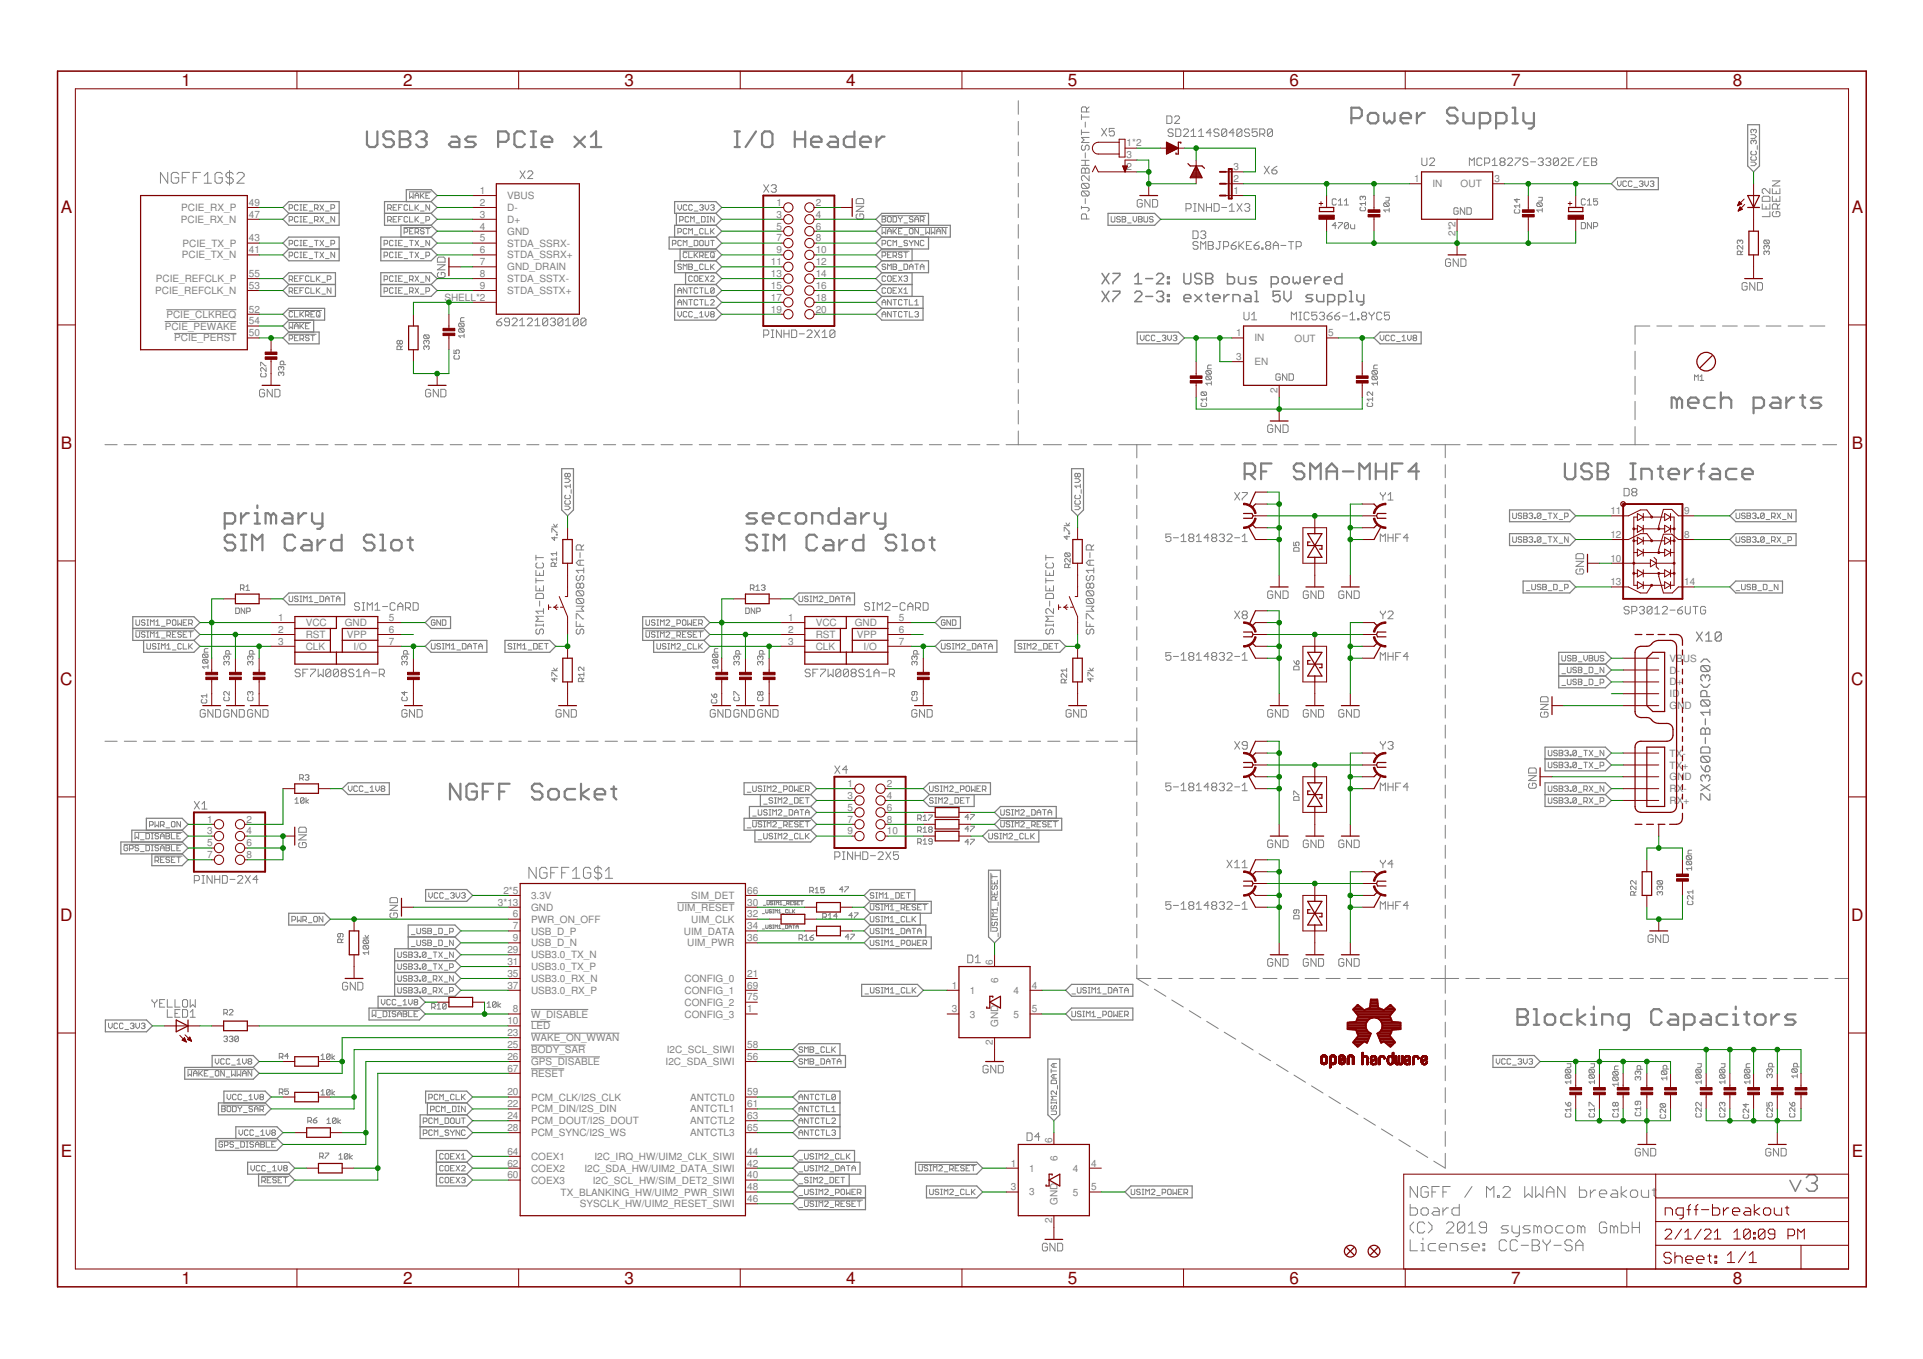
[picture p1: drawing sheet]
<svg xmlns="http://www.w3.org/2000/svg" width="297mm" height="210mm" viewBox="0 0 297 210" stroke-linecap="round" stroke-linejoin="round" font-family="sans-serif">
<defs><g id="words">
<g font-size="2.6" fill="#800000">
<text x="28" y="13.3">1</text>
<text x="62.3" y="13.3">2</text>
<text x="96.5" y="13.3">3</text>
<text x="130.7" y="13.3">4</text>
<text x="165" y="13.3">5</text>
<text x="199.2" y="13.3">6</text>
<text x="233.4" y="13.3">7</text>
<text x="267.7" y="13.3">8</text>
<text x="9.4" y="32.9">A</text>
<text x="286" y="32.9">A</text>
<text x="9.4" y="69.3">B</text>
<text x="286" y="69.3">B</text>
<text x="9.3" y="105.8">C</text>
<text x="286" y="105.8">C</text>
<text x="9.3" y="142.3">D</text>
<text x="286" y="142.3">D</text>
<text x="9.4" y="178.7">E</text>
<text x="286" y="178.7">E</text>
<text x="28" y="198.3">1</text>
<text x="62.3" y="198.3">2</text>
<text x="96.5" y="198.3">3</text>
<text x="130.7" y="198.3">4</text>
<text x="165" y="198.3">5</text>
<text x="199.2" y="198.3">6</text>
<text x="233.4" y="198.3">7</text>
<text x="267.7" y="198.3">8</text>
</g>
<g font-size="1.5" fill="#808080">
<text x="174" y="22.6">1*2</text>
<text x="74.1" y="30">1</text>
<text x="174" y="26.3">2</text>
<text x="174" y="24.5">3</text>
<text x="190.5" y="30">1</text>
<text x="190.5" y="28.1">2</text>
<text x="190.5" y="26.3">3</text>
<text x="218.5" y="28.1">1</text>
<text x="221.3" y="28.9">IN</text>
<text x="225.6" y="28.9">OUT</text>
<text x="230.8" y="28.1">3</text>
<text x="27.9" y="34.4">PCIE_RX_N</text>
<text x="28" y="32.6">PCIE_RX_P</text>
<text x="38.5" y="31.8">49</text>
<text x="38.5" y="33.6">47</text>
<text x="74.1" y="31.8">2</text>
<text x="74.1" y="33.6">3</text>
<text x="74.1" y="35.5">4</text>
<text x="78.4" y="30.8">VBUS</text>
<text x="78.4" y="32.6">D-</text>
<text x="78.4" y="34.4">D+</text>
<text x="119.9" y="31.8">1</text>
<text x="119.9" y="33.6">3</text>
<text x="119.9" y="35.5">5</text>
<text x="126" y="31.8">2</text>
<text x="126" y="33.6">4</text>
<text x="126" y="35.5">6</text>
<text x="28.1" y="39.9">PCIE_TX_N</text>
<text x="28.2" y="38.1">PCIE_TX_P</text>
<text x="38.5" y="37.3">43</text>
<text x="38.5" y="39.1">41</text>
<text x="74.1" y="37.3">5</text>
<text x="74.1" y="39.1">6</text>
<text x="74.1" y="40.9">7</text>
<text x="78.4" y="36.3">GND</text>
<text x="78.4" y="38.1">STDA_SSRX-</text>
<text x="78.4" y="39.9">STDA_SSRX+</text>
<text x="78.4" y="41.8">GND_DRAIN</text>
<text x="119.1" y="40.9">11</text>
<text x="119.9" y="37.3">7</text>
<text x="119.9" y="39.1">9</text>
<text x="126" y="37.3">8</text>
<text x="126" y="39.1">10</text>
<text x="126" y="40.9">12</text>
<text x="224.8" y="36.5" transform="rotate(-90 224.8 36.5)">2*2</text>
<text x="24" y="45.4">PCIE_REFCLK_N</text>
<text x="24.1" y="43.6">PCIE_REFCLK_P</text>
<text x="38.5" y="42.8">55</text>
<text x="38.5" y="44.6">53</text>
<text x="68.6" y="46.4">SHELL*2</text>
<text x="74.1" y="42.8">8</text>
<text x="74.1" y="44.6">9</text>
<text x="78.4" y="43.6">STDA_SSTX-</text>
<text x="78.4" y="45.4">STDA_SSTX+</text>
<text x="119.1" y="42.8">13</text>
<text x="119.1" y="44.6">15</text>
<text x="119.1" y="46.4">17</text>
<text x="126" y="42.8">14</text>
<text x="126" y="44.6">16</text>
<text x="126" y="46.4">18</text>
<text x="25.4" y="50.9">PCIE_PEWAKE</text>
<text x="25.7" y="49.1">PCIE_CLKREQ</text>
<text x="26.9" y="52.7">PCIE_PERST</text>
<text x="38.5" y="48.3">52</text>
<text x="38.5" y="50.1">54</text>
<text x="38.5" y="51.9">50</text>
<text x="119.1" y="48.3">19</text>
<text x="126" y="48.3">20</text>
<text x="191" y="51.9">1</text>
<text x="193.8" y="52.7">IN</text>
<text x="200" y="52.7">OUT</text>
<text x="205.2" y="51.9">5</text>
<text x="191" y="55.6">3</text>
<text x="193.8" y="56.4">EN</text>
<text x="197.3" y="60.6" transform="rotate(-90 197.3 60.6)">2</text>
<text x="248.8" y="79.4">11</text>
<text x="248.8" y="83.1">12</text>
<text x="260.1" y="79.4">9</text>
<text x="260.1" y="83.1">8</text>
<text x="248.8" y="86.7">10</text>
<text x="43" y="95.9">1</text>
<text x="60" y="95.9">5</text>
<text x="121.8" y="95.9">1</text>
<text x="138.8" y="95.9">5</text>
<text x="248.8" y="90.4">13</text>
<text x="260.1" y="90.4">14</text>
<text x="43" y="97.7">2</text>
<text x="43" y="99.6">3</text>
<text x="47.2" y="96.7">VCC</text>
<text x="47.2" y="98.5">RST</text>
<text x="47.2" y="100.4">CLK</text>
<text x="53.2" y="96.7">GND</text>
<text x="53.6" y="98.5">VPP</text>
<text x="54.6" y="100.4">I/O</text>
<text x="60" y="99.6">7</text>
<text x="60" y="97.7">6</text>
<text x="121.8" y="97.7">2</text>
<text x="121.8" y="99.6">3</text>
<text x="126" y="96.7">VCC</text>
<text x="126" y="98.5">RST</text>
<text x="126" y="100.4">CLK</text>
<text x="132" y="96.7">GND</text>
<text x="132.4" y="98.5">VPP</text>
<text x="133.4" y="100.4">I/O</text>
<text x="138.8" y="99.6">7</text>
<text x="138.8" y="97.7">6</text>
<text x="257.9" y="102.2">VBUS</text>
<text x="257.9" y="104">D</text>
<text x="257.9" y="105.9">D</text>
<text x="257.9" y="107.7">ID</text>
<text x="259" y="104">-</text>
<text x="259" y="105.9">+</text>
<text x="257.9" y="109.5">G</text>
<text x="259.1" y="109.5">ND</text>
<text x="257.9" y="118.7">TX+</text>
<text x="257.9" y="116.9">TX-</text>
<text x="130.9" y="121.6">1</text>
<text x="130.9" y="123.4">3</text>
<text x="130.9" y="125.2">5</text>
<text x="137" y="121.6">2</text>
<text x="137" y="123.4">4</text>
<text x="137" y="125.2">6</text>
<text x="257.9" y="124.2">R</text>
<text x="257.9" y="122.4">R</text>
<text x="257.9" y="120.5">G</text>
<text x="259" y="124.2">X+</text>
<text x="259" y="122.4">X-</text>
<text x="259.1" y="120.5">ND</text>
<text x="32" y="127.1">1</text>
<text x="32" y="128.9">3</text>
<text x="32" y="130.7">5</text>
<text x="38.1" y="127.1">2</text>
<text x="38.1" y="128.9">4</text>
<text x="38.1" y="130.7">6</text>
<text x="130.9" y="127.1">7</text>
<text x="130.9" y="128.9">9</text>
<text x="137" y="127.1">8</text>
<text x="137" y="128.9">10</text>
<text x="32" y="132.5">7</text>
<text x="38.1" y="132.5">8</text>
<text x="76.9" y="139.9">3*13</text>
<text x="77.8" y="138">2*5</text>
<text x="79.2" y="141.7">6</text>
<text x="79.2" y="143.5">7</text>
<text x="82" y="138.8">3.3V</text>
<text x="82" y="140.7">GND</text>
<text x="82" y="142.5">PWR_ON_OFF</text>
<text x="104.6" y="140.7">UIM_RESET</text>
<text x="106.8" y="142.5">UIM_CLK</text>
<text x="106.8" y="138.9">SIM_DET</text>
<text x="115.4" y="139.9">30</text>
<text x="115.4" y="141.7">32</text>
<text x="115.4" y="143.5">34</text>
<text x="115.4" y="138">66</text>
<text x="78.4" y="147.2">29</text>
<text x="78.4" y="149">31</text>
<text x="79.2" y="145.4">9</text>
<text x="82" y="144.3">USB_D_P</text>
<text x="82" y="146.2">USB_D_N</text>
<text x="82" y="148">USB3.0_TX_N</text>
<text x="82" y="149.8">USB3.0_TX_P</text>
<text x="105.7" y="144.3">UIM_DATA</text>
<text x="106.2" y="146.2">UIM_PWR</text>
<text x="115.4" y="145.4">36</text>
<text x="153.4" y="149" transform="rotate(-90 153.4 149)">6</text>
<text x="78.4" y="150.9">35</text>
<text x="78.4" y="152.7">37</text>
<text x="82" y="151.7">USB3.0_RX_N</text>
<text x="82" y="153.5">USB3.0_RX_P</text>
<text x="105.7" y="151.7">CONFIG_0</text>
<text x="105.7" y="153.5">CONFIG_1</text>
<text x="105.7" y="155.3">CONFIG_2</text>
<text x="115.4" y="150.9">21</text>
<text x="115.4" y="152.7">69</text>
<text x="115.4" y="154.5">75</text>
<text x="147" y="152.7">1</text>
<text x="149.8" y="153.5">1</text>
<text x="154.2" y="151.8" transform="rotate(-90 154.2 151.8)">6</text>
<text x="156.6" y="153.5">4</text>
<text x="159.4" y="152.7">4</text>
<text x="78.4" y="158.2">10</text>
<text x="78.4" y="160">23</text>
<text x="78.4" y="161.9">25</text>
<text x="79.2" y="156.4">8</text>
<text x="82" y="157.2">W_DISABLE</text>
<text x="82" y="159">LED</text>
<text x="82" y="160.8">WAKE_ON_WWAN</text>
<text x="105.7" y="157.2">CONFIG_3</text>
<text x="115.4" y="156.4">1</text>
<text x="115.4" y="161.9">58</text>
<text x="147" y="156.4">3</text>
<text x="149.8" y="157.2">3</text>
<text x="153.4" y="161.4" transform="rotate(-90 153.4 161.4)">2</text>
<text x="154.2" y="158.6" transform="rotate(-90 154.2 158.6)">GND</text>
<text x="156.6" y="157.2">5</text>
<text x="159.4" y="156.4">5</text>
<text x="78.4" y="163.7">26</text>
<text x="78.4" y="165.5">67</text>
<text x="82" y="162.7">BODY_SAR</text>
<text x="82" y="164.5">GPS_DISABLE</text>
<text x="82" y="166.3">RESET</text>
<text x="102.8" y="164.5">I2C_SDA_SIWI</text>
<text x="103" y="162.7">I2C_SCL_SIWI</text>
<text x="115.4" y="163.7">56</text>
<text x="78.4" y="169.2">20</text>
<text x="78.4" y="171">22</text>
<text x="78.4" y="172.9">24</text>
<text x="82" y="170">PCM_CLK/I2S_CLK</text>
<text x="82" y="171.8">PCM_DIN/I2S_DIN</text>
<text x="82" y="173.7">PCM_DOUT/I2S_DOUT</text>
<text x="106.6" y="170">ANTCTL0</text>
<text x="106.6" y="171.8">ANTCTL1</text>
<text x="106.6" y="173.7">ANTCTL2</text>
<text x="115.4" y="169.2">59</text>
<text x="115.4" y="171">61</text>
<text x="115.4" y="172.9">63</text>
<text x="78.4" y="178.3">64</text>
<text x="78.4" y="174.7">28</text>
<text x="82" y="179.2">COEX1</text>
<text x="82" y="175.5">PCM_SYNC/I2S_WS</text>
<text x="91.8" y="179.2">I2C_IRQ_HW/UIM2_CLK_SIWI</text>
<text x="106.6" y="175.5">ANTCTL3</text>
<text x="115.4" y="178.3">44</text>
<text x="115.4" y="174.7">65</text>
<text x="162.5" y="176.5" transform="rotate(-90 162.5 176.5)">6</text>
<text x="163.3" y="179.3" transform="rotate(-90 163.3 179.3)">6</text>
<text x="78.4" y="182">60</text>
<text x="78.4" y="180.2">62</text>
<text x="82" y="182.8">COEX3</text>
<text x="82" y="181">COEX2</text>
<text x="86.6" y="184.7">TX_BLANKING_HW/UIM2_PWR_SIWI</text>
<text x="90.3" y="181">I2C_SDA_HW/UIM2_DATA_SIWI</text>
<text x="91.6" y="182.8">I2C_SCL_HW/SIM_DET2_SIWI</text>
<text x="115.4" y="182">40</text>
<text x="115.4" y="180.2">42</text>
<text x="115.4" y="185.7">46</text>
<text x="115.4" y="183.8">48</text>
<text x="156.2" y="180.2">1</text>
<text x="156.2" y="183.8">3</text>
<text x="159" y="181">1</text>
<text x="159" y="184.6">3</text>
<text x="165.7" y="184.7">5</text>
<text x="165.7" y="181">4</text>
<text x="168.5" y="183.8">5</text>
<text x="168.5" y="180.2">4</text>
<text x="89.6" y="186.5">SYSCLK_HW/UIM2_RESET_SIWI</text>
<text x="162.5" y="188.9" transform="rotate(-90 162.5 188.9)">2</text>
<text x="163.3" y="186.1" transform="rotate(-90 163.3 186.1)">GND</text>
</g>
</g></defs>
<g fill="none" stroke="#808080" stroke-width=".15">
<path d="M157.3 15.6v2.1M157.3 18.8v2M167 17.7v.8M167 18.1h1.2M167.6 18.9v.7M167.8 17.3v-.6l-.2-.2h-.4l-.2 .2v.6h1.2M168.2 16.5l-.4 .4M170.2 19.8l.7 1.2M170.9 19.8l-.7 1.2M172.1 19.8h-.8v.6l.4-.2h.2l.2 .2v.4l-.2 .2h-.4l-.2-.2M180.2 17.9h.6l.2 .2v.8l-.2 .2h-.6zM181.4 18.1l.2-.2h.4l.2 .2v.2l-.8 .8h.8"/>
<path d="M181.6 19.9h.6l.2 .2v.8l-.2 .2h-.6zM194.2 19.9h-.8v.6l.4-.2h.2l.2 .2v.4l-.2 .2h-.4l-.2-.2M25.9 26.6v1.7l-1.1-1.7v1.7M27.6 26.9l-.3-.3h-.5l-.3 .3v1.1l.3 .3h.5l.3-.3v-.5h-.6M28.2 27.5h.5M29.3 26.6h-1.1v1.7M29.8 27.5h.6M31 26.6h-1.2v1.7M31.5 28.3h1.2M31.5 27.2l.6-.6v1.7M34.3 26.9l-.2-.3h-.6l-.3 .3v1.1l.3 .3h.6l.2-.3v-.5h-.5M35.5 26.3v2.3"/>
<path d="M36 26.9l-.2-.3h-.6l-.3 .3v.3l.3 .3h.6l.2 .2v.3l-.2 .3h-.6l-.3-.3M36.6 26.9l.3-.3h.5l.3 .3v.3l-1.1 1.1h1.1M44.7 34h.4l.1-.1v-.3l-.1-.2h-.4v.9M44.7 32.2h.4l.1-.2v-.2l-.1-.2h-.4v.9M44.7 37.7h.4l.1-.2v-.2l-.1-.2h-.4v.9M44.7 39.5h.4l.1-.1v-.3l-.1-.2h-.4v.9M46.1 31.8l-.2-.2h-.3l-.1 .2v.5l.1 .2h.3l.2-.2M46.1 33.6l-.2-.2h-.3l-.1 .2v.6l.1 .1h.3l.2-.1M46.1 37.3l-.2-.2h-.3l-.1 .2v.5l.1 .2h.3l.2-.2M46.1 39.1l-.2-.2h-.3l-.1 .2v.5l.1 .2h.3l.2-.2M46.3 31.6h.3M46.3 32.5h.3"/>
<path d="M46.3 34.3h.3M46.3 33.4h.3M46.3 38.9h.3M46.3 39.8h.3M46.3 37.1h.3M46.3 38h.3M46.5 31.6v.9M46.5 33.4v.9M46.5 37.1v.9M46.5 38.9v.9M46.9 32h.3M46.9 33.9h.3"/>
<path d="M46.9 39.4h.3M46.9 37.5h.3M47.5 31.6h-.6v.9h.6M47.5 33.4h-.6v.9h.6M47.5 37.1h-.6v.9h.6M47.5 38.9h-.6v.9h.6M47.8 38.1h.5M47.8 32.6h.5M47.8 34.4h.5M47.8 39.9h.5M48.6 32.2h.4l.1-.2v-.2l-.1-.2h-.4v.9M48.6 34h.4l.1-.1v-.3l-.1-.2h-.4v.9"/>
<path d="M48.6 38.9h.5M48.6 37.1h.5M48.9 34l.2 .3M48.9 37.1v.9M48.9 38.9v.9M48.9 32.2l.2 .3M49.4 31.6l.6 .9M49.4 33.4l.6 .9M49.4 37.1l.6 .9M49.4 38.9l.6 .9M50 31.6l-.6 .9M50 33.4l-.6 .9"/>
<path d="M50 37.1l-.6 .9M50 38.9l-.6 .9M50.3 38.1h.5M50.3 32.6h.5M50.3 34.4h.5M50.3 39.9h.5M51.1 32.2h.4l.2-.2v-.2l-.2-.2h-.4v.9M51.1 37.7h.4l.2-.2v-.2l-.2-.2h-.4v.9M51.7 33.4v.9l-.6-.9v.9M51.7 38.9v.9l-.6-.9v.9M59.3 39.5h.5l.1-.1v-.3l-.1-.2h-.5v.9M59.3 37.7h.5l.1-.2v-.2l-.1-.2h-.5v.9"/>
<path d="M59.9 32.2h.4l.2-.2v-.2l-.2-.2h-.4v.9M59.9 34h.4l.2-.1v-.3l-.2-.2h-.4v.9M60.2 32.2l.3 .3M60.2 34l.3 .3M60.7 32h.3M60.7 37.3l-.1-.2h-.3l-.1 .2v.5l.1 .2h.3l.1-.2M60.7 39.1l-.1-.2h-.3l-.1 .2v.5l.1 .2h.3l.1-.2M60.7 33.9h.3M61 38.9h.3M61 39.8h.3M61 37.1h.3M61 38h.3"/>
<path d="M61.2 37.1v.9M61.2 38.9v.9M61.3 31.6h-.6v.9h.6M61.3 33.4h-.6v.9h.6M61.6 32h.2M61.6 33.9h.2M61.6 39.4h.2M61.6 37.5h.2M62.1 31.6h-.5v.9M62.1 33.4h-.5v.9M62.1 38.9h-.5v.9h.5M62.1 37.1h-.5v.9h.5"/>
<path d="M62.4 35.1h4.2M62.4 38.1h.6M62.4 35.9h.4l.2-.2v-.3l-.2-.1h-.4v.8M62.4 39.9h.6M63 31.8l-.2-.2h-.2l-.2 .2v.5l.2 .2h.2l.2-.2M63 33.6l-.2-.2h-.2l-.2 .2v.6l.2 .1h.2l.2-.1M63.2 29.6h3.4M63.3 29.8v.8l.2-.2 .3 .2v-.8M63.3 31.6v.9h.5M63.3 33.4v.9h.5M63.3 38.9h.5M63.3 37.1h.5"/>
<path d="M63.3 35.7h.2M63.5 37.1v.9M63.5 38.9v.9M63.8 35.3h-.5v.8h.5M64.1 30.6v-.5l.3-.3 .3 .3v.5M64.1 31.6v.9M64.1 33.4v.9M64.1 35.9h.4l.2-.2v-.3l-.2-.1h-.4v.8M64.1 30.2h.6M64.1 38.9l.6 .9M64.1 37.1l.6 .9M64.2 32l.5 .5"/>
<path d="M64.2 33.9l.5 .4M64.4 35.9l.3 .2M64.7 31.6l-.6 .6M64.7 33.4l-.6 .6M64.7 38.9l-.6 .9M64.7 37.1l-.6 .9M64.9 38.1h.6M64.9 32.6h.6M64.9 34.4h.6M64.9 29.8v.8M64.9 39.9h.6M65.1 30.2l.4 .4"/>
<path d="M65.5 35.4l-.1-.1h-.3l-.2 .1 .2 .3h.3l.1 .2-.1 .2h-.3l-.2-.1M65.5 29.8l-.6 .6M65.8 34h.4l.2-.1v-.3l-.2-.2h-.4v.9M65.8 30.2h.3M65.8 39.5h.4l.2-.1v-.3l-.2-.2h-.4v.9M65.8 35.3h.6M66.1 35.3v.8M66.4 29.8h-.6v.8h.6M66.4 31.6v.9l-.6-.9v.9M66.4 37.1v.9l-.6-.9v.9M67.8 39.7h.7l.2 .2v.6h-1.1v-.6zM80.3 26.4l.8 1.2"/>
<path d="M81.1 26.4l-.8 1.2M81.5 26.6l.2-.2h.4l.2 .2v.2l-.8 .8h.8M103.9 37.7h.4l.1-.2v-.2l-.1-.2h-.4v.9M104.7 31.6v.6l.3 .3 .3-.3v-.6M104.7 35.9h.4l.2-.2v-.3l-.2-.1h-.4v.8M105 34h.4l.1-.1v-.3l-.1-.2h-.4v.9M105.3 37.3l-.2-.2h-.3l-.1 .2v.5l.1 .2h.3l.2-.2M105.5 38.8h5.1M105.5 38v-.9l.3 .3 .3-.3v.9M106.1 35.4l-.1-.1h-.3l-.2 .1v.6l.2 .1h.3l.1-.1M106.1 31.8l-.1-.2h-.3l-.2 .2v.5l.2 .2h.3l.1-.2M106.1 39.1l-.1-.2h-.3l-.2 .2v.5l.2 .2h.3l.1-.2"/>
<path d="M106.4 36.1v-.8l.3 .3 .3-.3v.8M106.4 38.1h.6M106.4 38.9v.9h.6M106.4 33.6l-.1-.2h-.3l-.2 .2v.6l.2 .1h.3l.1-.1M106.7 34.3v-.9l.3 .3 .2-.3v.9M107 31.8l-.2-.2h-.3l-.1 .2v.5l.1 .2h.3l.2-.2M107.2 32.6h.6M107.2 36.3h.6M107.2 37.1h.5l.1 .2v.5l-.1 .2h-.5zM107.2 38.9v.9M107.4 39.4l.4 .4M107.5 34.4h.6"/>
<path d="M107.8 38.9l-.6 .6M108.1 31.8l.1-.2h.3l.1 .2-.1 .2M108.1 37.3l.1-.2h.3l.1 .2v.5l-.1 .2h-.3l-.1-.2zM108.1 39.5h.4l.1-.1v-.3l-.1-.2h-.4v.9M108.4 32h.1M108.4 33.4h.4l.1 .2v.6l-.1 .1h-.4zM108.4 39.5l.2 .3M108.5 32l.1 .2-.1 .3h-.3l-.1-.2M108.6 35.4l-.1-.1h-.3l-.1 .1v.6l.1 .1h.3l.1-.1M108.9 31.6v.6l.3 .3 .3-.3v-.6M108.9 35.3v.8h.6M108.9 37.1v.7l.2 .2h.2l.2-.2v-.7"/>
<path d="M108.9 39.4h.3M109.2 34.3h.3M109.2 33.4h.3M109.3 33.4v.9M109.5 38.9h-.6v.9h.6M109.8 31.8l.1-.2h.3l.1 .2-.1 .2M109.8 35.3v.8M109.8 37.1h.5M109.9 38.9h.3l.1 .2v.5l-.1 .2h-.3l-.1-.2v-.5zM109.9 35.7l.4 .4M110 32h.2M110 37.1v.9"/>
<path d="M110 39.5l.3 .3M110.2 32l.1 .2-.1 .3h-.3l-.1-.2M110.3 33.4v.9l-.5-.9v.9M110.3 35.3l-.5 .6M118 28.5l.7 1.2M118.7 28.5l-.7 1.2M119.1 28.7l.2-.2h.4l.2 .2v.2l-.2 .2M119.5 29.1h.2M119.7 29.1l.2 .2v.2l-.2 .2h-.4l-.2-.2M132.2 31.9h1.2l-1.2 .7h1.2M132.4 33l-.2 .2v.4l.2 .2h.8l.2-.2v-.4l-.2-.2h-.4v.4M132.4 30.7h.8l.2 .2v.6h-1.2v-.6z"/>
<path d="M136.2 38.8h4.2M136.2 33.3h6.8M136.2 35.1h10.1M136.2 33.4h.5l.1 .2-.1 .3 .1 .3-.1 .1h-.5zM136.2 35.3v.8l.3-.2 .3 .2v-.8M136.2 37.7h.5l.1-.2v-.2l-.1-.2h-.5v.9M136.2 39.5h.5l.1-.1v-.3l-.1-.2h-.5v.9M136.2 33.9h.5M137.1 33.6l.1-.2h.3l.2 .2v.6l-.2 .1h-.3l-.1-.1zM137.1 36.1v-.5l.3-.3 .3 .3v.5M137.1 39.4h.3M137.1 35.7h.6"/>
<path d="M137.7 37.3l-.2-.2h-.3l-.1 .2v.5l.1 .2h.3l.2-.2M137.7 38.9h-.6v.9h.6M137.9 33.4h.5l.1 .2v.6l-.1 .1h-.5zM137.9 35.3v.8M137.9 38v-.9l.3 .3 .3-.3v.9M137.9 39.5h.5l.1-.1v-.3l-.1-.2h-.5v.9M138.1 35.7l.4 .4M138.2 39.5l.3 .3M138.5 35.3l-.6 .6M138.8 38.1h.5M138.8 33.4v.2l.3 .3M138.8 35.7h.3"/>
<path d="M139.1 33.9v.4M139.3 35.3h-.5v.8h.5M139.3 39.1l-.1-.2h-.3l-.1 .3 .1 .2h.3l.1 .2-.1 .2h-.3l-.1-.2M139.3 33.4v.2l-.2 .3M139.6 36.3h.6M139.6 34.4h.6M139.6 38.9h.6M139.9 38.9v.9M140.2 37.3l-.1-.2h-.3l-.2 .2 .2 .2h.3l.1 .2-.1 .3h-.3l-.2-.2M140.5 35.4l.1-.1h.3l.1 .1v.6l-.1 .1h-.3l-.1-.1zM140.5 37.1l.3 .4M140.8 37.5v.5"/>
<path d="M141 33.6l-.1-.2h-.3l-.1 .2 .1 .3h.3l.1 .1-.1 .3h-.3l-.1-.1M141 37.1l-.2 .4M141.3 33.9h.6M141.3 34.3v-.6l.3-.3 .3 .3v.6M141.9 35.3v.8l-.6-.8v.8M141.9 37.1v.9l-.6-.9v.9M142.2 36.3h.5M142.2 34h.4l.1-.1v-.3l-.1-.2h-.4v.9M142.4 34l.3 .3M142.7 37.3l-.1-.2h-.3l-.1 .2v.5l.1 .2h.3l.1-.2M143 35.3v.8l.3-.2 .3 .2v-.8M143.8 35.3v.8l.3-.2 .3 .2v-.8"/>
<path d="M144.7 35.7h.5M144.7 36.1v-.5l.3-.3 .2 .3v.5M146.1 35.3v.8l-.6-.8v.8M157.3 21.9v2.1M157.3 25.1v2.1M157.3 28.3v2.1M157.3 31.5v2.1M157.3 34.7v2.1M157.3 37.9v2.1M167 25.5h1.2M167 20v.8M167 31.9v.4"/>
<path d="M167 32h1l.2 .3v.1l-.2 .2M167 24.8h1.2M167 20.4h1.2M167.2 22.4l-.2 .2v.4l.2 .2h.2l.2-.2v-.4l.2-.2h.2l.2 .2v.4l-.2 .2M167.2 26h.2l.2 .1 .2-.1h.2l.2 .1v.6h-1.2v-.6zM167.2 28.3l-.2 .2v.4l.2 .2h.8M167.2 29.5l-.2 .2v.4l.2 .2h.8M167.2 28.3h.8l.2 .2v.4l-.2 .2M167.2 29.5h.8l.2 .2v.4l-.2 .2M167.2 29.5l.8 .8M167.2 28.3l.8 .8M167.6 23.6v.8"/>
<path d="M167.6 24.8v.7M167.6 26.1v.6M167.6 30.7v.8M167.8 33.8v-.6l-.2-.2h-.4l-.2 .2v.6h1.2M168.2 27.1v.8l-.8-.8h-.2l-.2 .2v.4l.2 .2M168.2 21.2h-1.2l.4 .4-.4 .4h1.2M171.6 33.4v.8l.2 .1h.3l.1-.1v-.8M173.1 33.6l-.2-.2h-.3l-.1 .3 .1 .2h.3l.2 .3-.2 .1h-.3l-.1-.1M173.3 33.4h.5l.1 .2-.1 .3 .1 .3-.1 .1h-.5zM173.3 33.9h.5M174.2 34.4h.5M175 33.4v.6l.3 .3 .3-.3v-.6"/>
<path d="M175.9 33.4h.4l.1 .2-.1 .3 .1 .3-.1 .1h-.4zM175.9 33.9h.4M176.4 31l-.1-.2h-.4l-.2 .2v.8l.2 .2h.4l.1-.2v-.4h-.4M176.7 33.4v.8l.1 .1h.3l.2-.1v-.8M177.6 30.8v1.2l-.8-1.2v1.2M178 30.8h.6l.2 .2v.8l-.2 .2h-.6zM178.1 33.6l-.1-.2h-.3l-.2 .3 .2 .2h.3l.1 .3-.1 .1h-.3l-.2-.1M181.2 20.1l-.2-.2h-.4l-.2 .2v.2l.2 .2h.4l.2 .2v.2l-.2 .2h-.4l-.2-.2M182.8 20.1l.2-.2h.4l.2 .2v.2l-.8 .8h.8M183.2 32.2h.6l.2-.2v-.4l-.2-.1h-.6v1.1M184 21.1h.7M184 20.3l.4-.4v1.2"/>
<path d="M184.3 35.7h.6l.2 .2v.7l-.2 .3h-.6zM184.4 31.5h.4M184.4 32.6h.4M184.6 31.5v1.1M185.1 37.5l-.2-.2h-.4l-.2 .2v.2l.2 .2h.4l.2 .2v.2l-.2 .2h-.4l-.2-.2M185.1 21.1h.8M185.1 20.3l.4-.4v1.2M185.5 35.9l.2-.2h.3l.2 .2v.2l-.2 .2M185.5 38.5v-1.2l.3 .4 .4-.4v1.2M185.8 36.3h.2M185.9 31.5v1.1l-.7-1.1v1.1M186 36.3l.2 .1v.2l-.2 .3h-.3l-.2-.3"/>
<path d="M186.4 32h.7M186.4 31.5v1.1M186.6 37.9h.6M186.6 37.3h.6l.2 .2v.2l-.2 .2 .2 .2v.2l-.2 .2h-.6zM187.1 20.5h-.8l.6-.6v1.2M187.1 31.5v1.1M187.5 31.5h.6l.2 .1v.8l-.2 .2h-.6zM188.2 37.3h.4M188.3 20.1l-.2-.2h-.4l-.2 .2v.2l.2 .2h.4l.2 .2v.2l-.2 .2h-.4l-.2-.2M188.4 37.3v1l-.2 .2h-.2l-.2-.2M188.7 32h.8M189 38.1h.6l.2-.2v-.4l-.2-.2h-.6v1.2"/>
<path d="M189.5 20.1l-.2-.2h-.4l-.2 .2v.8M189.5 20.1v.8l-.2 .2h-.4l-.2-.2M189.5 20.1l-.8 .8M189.9 32.6h.8M189.9 31.9l.4-.4v1.1M190.2 37.9h.6l.2 .2v.2l-.2 .2h-.4l-.2-.2zM190.6 20.5h-.7l.6-.6v1.2M191 37.3l-.4 .2-.4 .4M191.1 31.5l.8 1.1M191.4 37.3v1.2M191.6 37.9l.5 .6M191.8 20.1l-.2-.2h-.4l-.1 .2v.8"/>
<path d="M191.8 20.1v.8l-.2 .2h-.4l-.1-.2M191.8 20.1l-.7 .8M191.9 31.5l-.8 1.1M192.1 37.3l-.7 .8M192.3 31.6l.1-.1h.4l.2 .1v.3l-.2 .1M192.5 37.9h.4M192.6 32h.2M192.8 32l.2 .2v.2l-.2 .2h-.4l-.1-.2M193 20.1l-.2-.2h-.4l-.2 .2v.2l.2 .2h.4l.2 .2v.2l-.2 .2h-.4l-.2-.2M193.3 37.3h-.8v1.2h.8M193.7 37.9h.6l.2 .2v.2l-.2 .2h-.4l-.2-.2zM194.5 37.3l-.4 .2-.4 .4"/>
<path d="M194.6 20.7h.6l.2-.2v-.4l-.2-.2h-.6v1.2M194.9 38.3h.2v.2h-.2zM195 20.7l.4 .4M195.3 25.7l.8 1.2M195.7 37.9h.4M195.7 37.9l-.2-.2v-.2l.2-.2h.4l.2 .2v.2l-.2 .2M195.7 37.9l-.2 .2v.2l.2 .2h.4l.2-.2v-.2l-.2-.2M196.1 25.7l-.8 1.2M196.5 26.3h.6l.2 .2v.2l-.2 .2h-.4l-.2-.2zM196.6 20.1l-.2-.2h-.4l-.2 .2v.8M196.6 20.1v.8l-.2 .2h-.4l-.2-.2M196.6 20.1l-.8 .8"/>
<path d="M196.7 37.9h.8M196.7 38.5v-.8l.4-.4 .4 .4v.8M197.3 25.7l-.8 .6M197.8 37.9h.8M199 37.3h.8M199.4 37.3v1.2M200.2 38.1h.6l.2-.2v-.4l-.2-.2h-.6v1.2M206.4 34.8h-.6l.4-.4v.9M206.4 30.9l-.2-.2h-.3l-.1 .2v.6l.1 .2h.3l.2-.2M206.7 34.4h.7v.1l-.7 .7v.1M206.7 31.7h.7M206.7 31l.4-.3v1"/>
<path d="M207.7 31l.3-.3v1M207.7 31.7h.6M208.3 34.5l-.1-.1h-.4l-.1 .1v.7M208.3 34.5v.7l-.1 .1h-.4l-.1-.1M208.3 34.5l-.6 .7M208.6 34.7v.5l.2 .1h.5v-.6M210.2 32l-.1 .1v.3l.1 .2h.6l.1-.2v-.3l-.1-.1M210.5 30.4l-.1-.1-.3 .1v.3l.1 .2M210.5 30.4l.2-.1 .2 .1v.3l-.1 .2M210.5 30.4v.2M210.9 31.2v.5M210.9 31.4h-.8l.3 .3"/>
<path d="M213.9 31.3h.6l.1 .2v.2l-.1 .2M213.9 31.3l-.2 .2v.2l.2 .2h.6M213.9 31.3l.6 .6M214 30.5h.6v.4l-.1 .2h-.5M214.6 32.4h-.9l.3 .3M214.6 32.2v.5M219.6 24.4v1l.2 .2h.4l.2-.2v-1M220.8 24.6l.2-.2h.4l.2 .2v.2l-.8 .8h.8M225.2 32.3l-.1-.2h-.4l-.1 .2v.6l.1 .2h.4l.1-.2v-.3h-.3M225.3 40v1.1l-.8-1.1v1.1M225.7 40h.6l.1 .2v.8l-.1 .1h-.6zM226.3 32.1v1l-.7-1v1"/>
<path d="M226.6 32.1h.5l.2 .2v.6l-.2 .2h-.5zM227 25.6v-1.2l.4 .4 .3-.4v1.2M228.9 24.6l-.2-.2h-.4l-.2 .2v.8l.2 .2h.4l.2-.2M229.3 25.2h.6l.2-.2v-.4l-.2-.2h-.6v1.2M230.5 25.6h.8M230.5 24.8l.4-.4v1.2M231.9 25l-.2-.2v-.2l.2-.2h.4l.2 .2v.2l-.2 .2M231.9 25l-.2 .2v.2l.2 .2h.4l.2-.2v-.2l-.2-.2M231.9 25h.4M232.9 24.6l.2-.2h.3l.2 .2v.2l-.7 .8h.7M234 24.4h.8v.2l-.8 .8v.2M234 32.4l-.1 .1v.3l.1 .1h.6l.1-.1v-.3l-.1-.1"/>
<path d="M234.3 30.7v.5l-.4-.4h.8M234.7 31.5v.6M234.7 31.8h-.8l.3 .3M236 24.6l-.2-.2h-.4l-.2 .2v.2l.2 .2h.4l.2 .2v.2l-.2 .2h-.4l-.2-.2M236.4 25h.8M237.5 31.3l-.1 .2v.2l.1 .2h.6M237.5 31.3h.6l.1 .2v.2l-.1 .2M237.5 31.3l.6 .6M237.6 24.6l.2-.2h.4l.2 .2v.2l-.2 .2M237.7 30.5h.5v.4l-.1 .2h-.4M238 25h.2M238.2 25l.2 .2v.2l-.2 .2h-.4l-.2-.2"/>
<path d="M238.2 32.4h-.8l.3 .3M238.2 32.2v.5M238.8 24.6l.2-.2h.4l.1 .2v.2l-.1 .2M239.2 25h.2M239.4 25l.1 .2v.2l-.1 .2h-.4l-.2-.2M240.7 24.6l-.2-.2h-.4l-.2 .2v.8M240.7 24.6v.8l-.2 .2h-.4l-.2-.2M240.7 24.6l-.8 .8M241.1 24.6l.2-.2h.4l.2 .2v.2l-.8 .8h.8M242.3 25h.4M243.1 24.4h-.8v1.2h.8M244.3 34.4h.4l.2 .1v.7l-.2 .1h-.4z"/>
<path d="M244.3 24.4l-.8 1.2M244.7 25h.4M244.9 30.9l-.2-.2h-.3l-.1 .2v.6l.1 .2h.3l.2-.2M245.2 31.7h.6M245.2 31l.3-.3v1M245.4 24.4h-.7v1.2h.7M245.8 34.4v.9l-.6-.9v.9M245.9 24.4h.5l.2 .2v.2l-.2 .2 .2 .2v.2l-.2 .2h-.5zM245.9 25h.5M246.1 35h.5l.2-.2v-.3l-.2-.1h-.5v.9M246.8 30.7h-.7v.5l.4-.2 .3 .2v.3l-.2 .2h-.3l-.2-.2M249.9 28v.5l.2 .3 .3-.3v-.5"/>
<path d="M251.2 28.1l-.1-.1h-.3l-.1 .1v.6l.1 .1h.3l.1-.1M252.1 28.1l-.2-.1h-.2l-.2 .1v.6l.2 .1h.2l.2-.1M252.4 28.9h.5M253.2 28.1l.2-.1h.2l.2 .1-.2 .3M253.5 28.4h.1M253.6 28.4l.2 .1-.2 .3h-.2l-.2-.1M254.1 28v.5l.2 .3 .3-.3v-.5M254.9 28.1l.1-.1h.3l.2 .1-.2 .3M255.2 28.4h.1M255.3 28.4l.2 .1-.2 .3h-.3l-.1-.1M268.8 37.2l-.2-.1-.2 .1v.3l.1 .2M268.8 37.2l.1-.1 .3 .1v.3l-.2 .2"/>
<path d="M268.8 37.2v.2M268.9 39.3v-.4l-.1-.1h-.3l-.1 .1v.4h.8M269.2 37.9v.6l-.6-.6h-.1l-.1 .2v.3l.1 .1M269.2 38.8l-.3 .3M270.4 25h.6l.3 .3-.3 .3h-.6M270.4 20.8h.6l.3 .3-.3 .3h-.6M270.6 24.2l-.2 .1v.3l.2 .1h.5l.2-.1v-.3l-.2-.1M270.6 23.3l-.2 .2v.3l.2 .1h.5l.2-.1v-.3l-.2-.2M270.9 20.1l-.2-.1-.3 .1v.3l.2 .1M270.9 21.8l-.2-.1-.3 .1v.3l.2 .1M270.9 20.1l.1-.1 .3 .1v.3l-.2 .1M270.9 21.8l.1-.1 .3 .1v.3l-.2 .1"/>
<path d="M270.9 20.1v.2M270.9 21.8v.1M271.4 22.5v.6M272.2 31.5v.8h1.2v-.8M272.2 30.5l.2-.2h.8l.2 .2v.6h-1.2zM272.6 37.1l-.1 .1v.3l.1 .2h.6M272.6 37.1h.6l.1 .1v.3l-.1 .2M272.6 37.1l.6 .6M272.8 31.9v.4M272.9 38.9l-.1-.1-.3 .1v.3l.1 .1M272.9 38.1l-.1-.2-.3 .2v.3l.1 .1M272.9 38.9l.1-.1 .3 .1v.3l-.1 .1"/>
<path d="M272.9 38.1v.1M272.9 38.9v.2M272.9 38.1l.1-.2 .3 .2v.3l-.1 .1M273.4 29.1v.8l-.8-.8h-.2l-.2 .2v.4l.2 .2M273.4 32.7v.8h-1.2M273.8 29.1v.8h1.1v-.8M273.8 30.3v.8h1.1v-.8M273.8 27.9h1.1l-1.1 .8h1.1M274 32.7l-.2 .2v.4l.2 .2h.7l.2-.2v-.4l-.2-.2h-.3v.4M274.4 29.5v.4M274.4 30.7v.4M274.6 32.3v-.6l-.2-.2h-.4l-.2 .2v.6h1.1"/>
<path d="M274.9 31.5l-.3 .4M25.4 49.7h11.1M25.7 47.8h10.8M26.9 51.5h9.6M40.3 56.5v-.5h.1l.6 .5h.1M40.4 57.6l-.1 .2v.3l.1 .1h.6l.1-.1v-.3l-.1-.2M41.1 56.8v.6l-.6-.6-.2 .1v.3l.1 .2M43.4 57.6l-.1-.1-.3 .1v.3l.1 .1M43.4 56.7l-.1-.1-.3 .1v.3l.1 .2M43.4 57.6l.2-.1 .2 .1v.3l-.1 .1M43.4 56.7v.2M43.4 57.6v.1"/>
<path d="M43.4 56.7l.2-.1 .2 .1v.3l-.1 .2M43.8 56.3v-.4l-.1-.1h-.3l-.1 .1v.4h.8M44.6 49.8h3.4M44.6 48h5.1M44.6 51.6h4.2M44.7 43.2h.4l.1-.2v-.2l-.1-.2h-.4v.9M44.7 45h.4l.1-.1v-.3l-.1-.2h-.4v.9M44.7 49.9v.9l.2-.3 .3 .3v-.9M44.7 52.3h.4l.1-.1v-.3l-.1-.1h-.4v.8M44.9 45l.3 .3M44.9 43.2l.3 .3M45.2 48.3l-.1-.2h-.3l-.1 .2v.5l.1 .2h.3l.1-.2"/>
<path d="M45.5 50.4h.6M45.5 48.1v.9h.6M45.5 50.8v-.6l.3-.3 .3 .3v.6M45.5 52.2h.3M45.5 44.9h.3M45.5 43h.3M46.1 42.6h-.6v.9h.6M46.1 44.4h-.6v.9h.6M46.1 51.8h-.6v.8h.6M46.3 52.3h.5l.1-.1v-.3l-.1-.1h-.5v.8M46.3 48.1v.9M46.3 49.9v.9"/>
<path d="M46.3 44.9h.3M46.3 43h.3M46.5 50.4l.4 .4M46.5 48.5l.4 .5M46.6 52.3l.3 .3M46.9 42.6h-.6v.9M46.9 44.4h-.6v.9M46.9 49.9l-.6 .6M46.9 48.1l-.6 .6M47.2 50.4h.3M47.2 48.7h.4l.2-.2v-.2l-.2-.2h-.4v.9M47.5 48.7l.3 .3"/>
<path d="M47.8 44.6l-.2-.2h-.3l-.1 .2v.5l.1 .2h.3l.2-.2M47.8 51.9l-.2-.1h-.3l-.1 .2 .1 .2h.3l.2 .3-.2 .1h-.3l-.1-.1M47.8 49.9h-.6v.9h.6M47.8 42.8l-.2-.2h-.3l-.1 .2v.5l.1 .2h.3l.2-.2M48 42.6v.9h.6M48 44.4v.9h.6M48 51.8h.6M48 48.5h.3M48.3 51.8v.8M48.6 48.1h-.6v.9h.6M48.9 42.6v.9M48.9 44.4v.9"/>
<path d="M49 48.1h.3l.1 .2v.5l-.1 .2h-.3l-.1-.2v-.5zM49 44.9l.4 .4M49 43l.4 .5M49.1 48.7l.3 .3M49.4 44.4l-.5 .6M49.4 42.6l-.5 .6M49.7 45.4h.6M49.7 43.6h.6M50.5 43.2h.5l.1-.2v-.2l-.1-.2h-.5v.9M51.1 44.4v.9l-.6-.9v.9M59.3 45h.5l.1-.1v-.3l-.1-.2h-.5v.9M59.3 43.2h.5l.1-.2v-.2l-.1-.2h-.5v.9"/>
<path d="M60.7 42.8l-.1-.2h-.3l-.1 .2v.5l.1 .2h.3l.1-.2M60.7 44.6l-.1-.2h-.3l-.1 .2v.5l.1 .2h.3l.1-.2M61 44.4h.3M61 45.3h.3M61 42.6h.3M61 43.5h.3M61.2 42.6v.9M61.2 44.4v.9M61.6 44.9h.2M61.6 43h.2M61.7 52.7l-.1-.1-.3 .1v.3l.2 .1 .2-.1M61.7 52.7l.2-.1 .3 .1v.3l-.2 .1-.3-.1"/>
<path d="M61.7 52.7v.3M61.9 54v-.4l-.2-.2h-.2l-.2 .2v.4h.9M62.1 44.4h-.5v.9h.5M62.1 42.6h-.5v.9h.5M62.2 53.4l-.3 .3M62.4 45.4h.6M62.4 43.6h.6M63.3 43.2h.4l.1-.2v-.2l-.1-.2h-.4v.9M63.3 45h.4l.1-.1v-.3l-.1-.2h-.4v.9M63.5 45l.3 .3M63.5 43.2l.3 .3M64.1 44.4l.6 .9"/>
<path d="M64.1 42.6l.6 .9M64.7 44.4l-.6 .9M64.7 42.6l-.6 .9M64.9 45.4h.6M64.9 43.6h.6M65.6 51.7l-.2 .2v.3l.2 .1h.5M65.6 51.7h.5l.2 .2v.3l-.2 .1M65.6 51.7l.5 .6M65.8 45h.4l.2-.1v-.3l-.2-.2h-.4v.9M65.9 53.6l-.2-.2-.3 .2v.2l.2 .2M65.9 52.7l-.2-.1-.3 .1v.3l.2 .1M65.9 53.6l.1-.2 .3 .2v.2l-.2 .2"/>
<path d="M65.9 52.7v.2M65.9 53.6v.1M65.9 52.7l.1-.1 .3 .1v.3l-.2 .1M66.4 42.6v.9l-.6-.9v.9M67.6 40.9h1.1l-1.1 .8h1.1M67.8 42.1l-.2 .2v.4l.2 .2h.7l.2-.2v-.4l-.2-.2h-.3v.4M70.1 54.1v.5h.4l-.1-.3 .1-.2h.3l.2 .1v.3l-.2 .1M70.3 54.9l-.2 .1v.3l.2 .2h.5l.2-.2v-.3l-.2-.1M71 49.9h.5l.2 .2v.2l-.2 .2M71 50.8h.5l.2 .1v.3l-.2 .1M71 50.8l-.2 .1v.3l.2 .1h.5M71 49.9l-.2 .2v.2l.2 .2h.5"/>
<path d="M71 50.8l.5 .5M71 49.9l.5 .6M71.7 51.9h-.9l.3 .3M71.7 51.6v.6M71.7 49.1h-.4l-.2 .1v.4h.6M76.7 49.7h.6l.2 .2v.2l-.2 .2h-.4l-.2-.2zM77.5 49.1l-.8 .6M78.7 49.7h-.6l-.2-.2v-.2l.2-.2h.4l.2 .2v.8l-.2 .2h-.4l-.2-.2M79.1 49.3l.2-.2h.4l.2 .2v.2l-.8 .8h.8M80.3 50.3h.7M80.3 49.5l.4-.4v1.2M81.4 49.3l.2-.2h.4l.2 .2v.2l-.8 .8h.8"/>
<path d="M82.6 50.3h.8M82.6 49.5l.4-.4v1.2M84.6 49.3v.8l-.2 .2h-.4l-.2-.2M84.6 49.3l-.2-.2h-.4l-.2 .2v.8M84.6 49.3l-.8 .8M85 49.3l.2-.2h.4l.2 .2v.2l-.2 .2M85.4 49.7h.2M85.6 49.7l.2 .2v.2l-.2 .2h-.4l-.2-.2M87 49.3v.8l-.2 .2h-.4l-.2-.2M87 49.3l-.2-.2h-.4l-.2 .2v.8M87 49.3l-.8 .8M87.4 50.3h.7"/>
<path d="M87.4 49.5l.4-.4v1.2M89.3 49.3v.8l-.2 .2h-.4l-.2-.2M89.3 49.3l-.2-.2h-.4l-.2 .2v.8M89.3 49.3l-.8 .8M90.5 49.3v.8l-.2 .2h-.4l-.2-.2M90.5 49.3l-.2-.2h-.4l-.2 .2v.8M90.5 49.3l-.8 .8M104.7 45.3v-.6l.3-.3 .3 .3v.6M104.7 47.1v-.5l.3-.3 .3 .3v.5M104.7 48.1v.6l.3 .3 .3-.3v-.6M104.7 44.9h.6M104.7 46.7h.6"/>
<path d="M105.3 40.9l-.2-.1h-.3l-.1 .1 .1 .3h.3l.2 .3-.2 .1h-.3l-.1-.1M105.5 41.6v-.8l.3 .3 .3-.3v.8M106.1 48.3l-.1-.2h-.3l-.2 .2v.5l.2 .2h.3l.1-.2M106.1 44.4v.9l-.6-.9v.9M106.1 46.3v.8l-.6-.8v.8M106.4 40.8h.4l.2 .1-.2 .3 .2 .3-.2 .1h-.4zM106.4 44.4h.6M106.4 41.2h.4M106.4 46.3h.6M106.7 44.4v.9M106.7 46.3v.8M107 42.8l-.2-.2h-.3l-.1 .2v.5l.1 .2h.3l.2-.2"/>
<path d="M107 48.3l-.2-.2h-.3l-.1 .2v.5l.1 .2h.3l.2-.2M107.2 49.1h.6M107.2 41.8h.6M107.4 42.6h.3l.1 .2v.5l-.1 .2h-.3l-.2-.2v-.5zM107.8 46.4l-.1-.1h-.3l-.2 .1v.6l.2 .1h.3l.1-.1M107.8 44.6l-.1-.2h-.3l-.2 .2v.5l.2 .2h.3l.1-.2M108.1 44.4h.5M108.1 43h.3M108.1 49h.5M108.1 48.4l.3-.3v.9M108.1 46.3h.5M108.4 44.4v.9"/>
<path d="M108.4 46.3v.8M108.6 40.9l-.1-.1h-.3l-.1 .1v.6l.1 .1h.3l.1-.1M108.6 42.6h-.5v.9h.5M108.9 40.8v.8h.6M108.9 44.4v.9h.6M108.9 46.3v.8h.6M108.9 48.1v.6l.3 .3 .3-.3v-.6M108.9 42.6l.6 .9M109.5 42.6l-.6 .9M109.8 42.8l.1-.2h.3l.1 .2v.1l-.5 .6h.5M109.8 46.4l.1-.1h.3l.1 .1v.2l-.5 .5h.5M109.8 40.8v.8"/>
<path d="M109.9 48.5l-.1-.1 .1-.3h.3l.1 .2-.1 .2M109.9 48.5l-.1 .2 .1 .3h.3l.1-.2-.1-.3M109.9 48.5h.3M109.9 41.2l.4 .4M110.3 44.6v.5l-.1 .2h-.3l-.1-.2M110.3 44.6l-.1-.2h-.3l-.1 .2v.5M110.3 40.8l-.5 .5M110.3 44.6l-.5 .5M118 51.8h.5l.2-.2v-.4l-.2-.2h-.5v1.1M119.1 51h.4M119.1 52.1h.4M119.3 51v1.1"/>
<path d="M120.7 51v1.1l-.8-1.1v1.1M121.1 51v1.1M121.1 51.6h.8M121.9 51v1.1M122.3 51h.6l.2 .2v.7l-.2 .2h-.6zM123.5 51.6h.7M124.7 51.2l.1-.2h.4l.2 .2v.2l-.7 .7h.7M125.8 51l.8 1.1M126.6 51l-.8 1.1M127 52.1h.8M127 51.4l.4-.4v1.1M129 51.2v.7l-.2 .2h-.4l-.2-.2"/>
<path d="M129 51.2l-.2-.2h-.4l-.2 .2v.7M129 51.2l-.8 .7M136.2 47.1v-.5l.3-.3 .3 .3v.5M136.2 49v-.6l.3-.3 .3 .3v.6M136.2 48.5h.6M136.2 46.7h.6M136.8 40.9l-.1-.1h-.3l-.2 .1 .2 .3h.3l.1 .1-.1 .3h-.3l-.2-.1M136.8 42.8l-.1-.2h-.3l-.2 .2v.5l.2 .2h.3l.1-.2M136.8 44.6l-.1-.2h-.3l-.2 .2v.5l.2 .2h.3l.1-.2M137.1 44.6l.1-.2h.3l.2 .2v.5l-.2 .2h-.3l-.1-.2zM137.1 41.6v-.8l.3 .3 .3-.3v.8M137.2 42.6h.3l.2 .2v.5l-.2 .2h-.3l-.1-.2v-.5z"/>
<path d="M137.7 46.3v.8l-.6-.8v.8M137.7 48.1v.9l-.6-.9v.9M137.9 40.8h.5l.1 .1-.1 .3 .1 .3-.1 .1h-.5zM137.9 44.9h.3M137.9 43h.3M137.9 48.1h.6M137.9 41.2h.5M137.9 46.3h.6M138.2 46.3v.8M138.2 48.1v.9M138.5 44.4h-.6v.9h.6M138.5 42.6h-.6v.9h.6"/>
<path d="M138.8 44.4l.5 .9M138.8 41.8h.5M138.8 42.6l.5 .9M139.3 46.4l-.1-.1h-.3l-.1 .1v.6l.1 .1h.3l.1-.1M139.3 48.3l-.1-.2h-.3l-.1 .2v.5l.1 .2h.3l.1-.2M139.3 44.4l-.5 .9M139.3 42.6l-.5 .9M139.6 45.3h.6M139.6 44.7l.3-.3v.9M139.6 42.8l.2-.2h.3l.1 .2-.1 .2M139.6 48.1h.6M139.6 40.8h.5l.1 .1v.6l-.1 .1h-.5z"/>
<path d="M139.6 46.3h.6M139.9 46.3v.8M139.9 48.1v.9M139.9 43h.2M140.1 43l.1 .2-.1 .3h-.3l-.2-.2M140.5 41.6v-.5l.3-.3 .2 .3v.5M140.5 48.1v.9h.5M140.5 46.3v.8h.5M140.5 41.2h.5M141.3 48.3l.2-.2h.2l.2 .2-.2 .2M141.3 46.6l.3-.3v.8M141.3 40.8h.6"/>
<path d="M141.3 47.1h.6M141.6 40.8v.8M141.6 48.5h.1M141.7 48.5l.2 .2-.2 .3h-.2l-.2-.2M142.2 41.6v-.5l.2-.3 .3 .3v.5M142.2 41.2h.5M157.3 41.1v2.1M157.3 44.3v2.1M157.3 47.4v2.2M157.3 50.6v2.1M157.3 53.8v2.1M157.3 57v2.1"/>
<path d="M176.1 51.8v.5l.3 .3 .3-.3v-.5M177.6 51.9l-.2-.1h-.3l-.1 .1v.6l.1 .1h.3l.2-.1M178.4 51.9l-.1-.1h-.3l-.2 .1v.6l.2 .1h.3l.1-.1M178.7 52.7h.5M179.5 51.9l.2-.1h.2l.2 .1-.2 .3M179.8 52.2h.1M179.9 52.2l.2 .1-.2 .3h-.2l-.2-.1M180.4 51.8v.5l.3 .3 .2-.3v-.5M181.2 51.9l.2-.1h.2l.2 .1-.2 .3M181.5 52.2h.1M181.6 52.2l.2 .1-.2 .3h-.2l-.2-.1M186.4 58.1l-.1 .1v.3l.1 .2h.6"/>
<path d="M186.4 58.1h.6l.1 .1v.3l-.1 .2M186.4 57.2l-.1 .2v.3l.1 .1h.6M186.4 57.2h.6l.1 .2v.3l-.1 .1M186.4 58.1l.6 .6M186.4 57.2l.6 .6M187.1 56.4h-.4l-.2 .1v.5h.6M187.1 59.2h-.8l.2 .3M187.1 58.9v.6M192.2 48.2v1l.1 .2h.4l.2-.2v-1M193.3 49.4h.8M193.3 48.6l.4-.4v1.2M197.8 57.9l-.2-.2h-.3l-.2 .2v.7l.2 .1h.3l.2-.1v-.3h-.4"/>
<path d="M198.8 57.7v1l-.7-1v1M199.1 57.7h.5l.2 .2v.7l-.2 .1h-.5zM199.5 49.4v-1.2l.4 .4 .4-.4v1.2M200.7 49.4h.3M200.7 48.2h.3M200.9 48.2v1.2M202.2 48.4l-.2-.2h-.4l-.2 .2v.8l.2 .2h.4l.2-.2M203.4 48.2h-.8v.6l.4-.2h.2l.2 .2v.4l-.2 .2h-.4l-.2-.2M203.8 48.4l.2-.2h.4l.2 .2v.2l-.2 .2M204.2 48.8h.2M204.4 48.8l.2 .2v.2l-.2 .2h-.4l-.2-.2M205 48.8h.6l.2 .2v.2l-.2 .2h-.4l-.2-.2z"/>
<path d="M205.8 48.2l-.4 .2-.4 .4M206.2 48.8h.6l.1 .2v.2l-.1 .2h-.4l-.2-.2zM206.9 48.2l-.3 .2-.4 .4M207.3 48.8h.8M208.5 49.4h.8M208.5 48.6l.4-.4v1.2M209.7 49.2h.2v.2h-.2zM210.5 48.8l-.2 .2v.2l.2 .2h.4l.2-.2v-.2l-.2-.2M210.5 48.8l-.2-.2v-.2l.2-.2h.4l.2 .2v.2l-.2 .2M210.5 48.8h.4M211.5 48.2v.2l.4 .4M211.9 48.8v.6"/>
<path d="M212.1 57.2h.5l.2 .2v.3l-.2 .1M212.1 58.1h.5l.2 .1v.3l-.2 .2M212.1 58.1l-.2 .1v.3l.2 .2h.5M212.1 57.2l-.2 .2v.3l.2 .1h.5M212.1 58.1l.5 .6M212.1 57.2l.5 .6M212.3 48.2v.2l-.4 .4M212.8 59.2h-.9l.3 .3M212.8 58.9v.6M212.8 56.4h-.5l-.1 .1v.5h.6M213.2 51.8v.5l.3 .3 .3-.3v-.5M213.4 48.4l-.1-.2h-.4l-.2 .2v.8l.2 .2h.4l.1-.2"/>
<path d="M214.6 51.9l-.1-.1h-.3l-.2 .1v.6l.2 .1h.3l.1-.1M214.6 48.2h-.8v.6l.4-.2h.2l.2 .2v.4l-.2 .2h-.4l-.2-.2M215.5 51.9l-.2-.1h-.3l-.1 .1v.6l.1 .1h.3l.2-.1M215.7 52.7h.6M216.6 52.6h.5M216.6 52l.3-.2v.8M217.4 51.8v.5l.3 .3 .3-.3v-.5M218.4 52.2l-.1-.2 .1-.2h.3l.1 .1-.1 .3M218.4 52.2l-.1 .1 .1 .3h.3l.1-.1-.1-.3M218.4 52.2h.3M224.1 40.2l-.2-.2h-.4l-.2 .2v.8l.2 .1h.4l.2-.1v-.4h-.4M252.6 54.3v2.7"/>
<path d="M252.6 58.1v2.8M254.8 50.4h-2.2v2.8M255.9 50.4h2.3M259.3 50.4h2.3M261.7 58.8v-.9l.3 .3 .3-.3v.9M262.6 58.2l.3-.3v.9M262.6 58.8h.6M262.7 50.4h2.3M266.1 50.4h2.3M269.4 50.4h2.3M269.9 43.8l-.2-.2h-.4l-.2 .2v.8l.2 .2h.4l.2-.2v-.4h-.4M271.1 43.6v1.2l-.8-1.2v1.2"/>
<path d="M271.5 43.6h.6l.1 .2v.8l-.1 .2h-.6zM272.8 50.4h2.3M276.2 50.4h2.3M279.6 50.4h2.3M16.2 68.7h1.9M19.2 68.7h1.9M22.1 68.7h1.9M25.1 68.7h1.9M28.1 68.7h1.9M31 68.7h1.9M34 68.7h1.9M37 68.7h1.8"/>
<path d="M39.9 68.7h1.9M40.9 60.3l-.2-.2h-.4l-.2 .2v.8l.2 .2h.4l.2-.2v-.4h-.4M42.1 60.1v1.2l-.8-1.2v1.2M42.5 60.1h.5l.2 .2v.8l-.2 .2h-.5zM42.9 68.7h1.8M45.8 68.7h1.9M48.8 68.7h1.9M51.8 68.7h1.8M54.7 68.7h1.9M57.7 68.7h1.9M60.6 68.7h1.9M63.6 68.7h1.9"/>
<path d="M66.5 60.3l-.2-.2h-.4l-.2 .2v.8l.2 .2h.4l.2-.2v-.4h-.4M66.6 68.7h1.9M67.7 60.1v1.2l-.8-1.2v1.2M68.1 60.1h.6l.2 .2v.8l-.2 .2h-.6zM69.5 68.7h1.9M72.5 68.7h1.9M75.4 68.7h1.9M78.4 68.7h1.9M81.4 68.7h1.8M84.3 68.7h1.9M87.2 78.2h.6l.3 .2-.3 .3h-.6M87.2 73.9h.6l.3 .3-.3 .3h-.6"/>
<path d="M87.3 68.7h1.9M87.4 77.3l-.2 .1v.3l.2 .2h.5l.2-.2v-.3l-.2-.1M87.4 76.5l-.2 .1v.3l.2 .1h.5l.2-.1v-.3l-.2-.1M87.7 73.2l.1-.1 .3 .1v.3l-.2 .2-.2-.2M87.7 73.2l-.2-.1-.3 .1v.3l.2 .2 .3-.2M87.7 73.2v.3M88.1 75.1h-.9l.3 .3M88.1 74.8v.6M88.2 75.6v.6M90.3 68.7h1.8M93.2 68.7h1.9M96.2 68.7h1.9"/>
<path d="M99.1 68.7h1.9M102.1 68.7h1.9M105.1 68.7h1.8M108 68.7h1.9M111 68.7h1.9M113.9 68.7h1.9M116.9 68.7h1.9M119.9 68.7h1.9M122.8 68.7h1.9M125.8 68.7h1.9M128.8 68.7h1.8M131.7 68.7h1.9"/>
<path d="M134.7 68.7h1.8M137.6 68.7h1.9M140.6 68.7h1.9M143.6 68.7h1.8M146.5 68.7h1.9M149.5 68.7h1.9M152.4 68.7h1.9M155.4 68.7h4.7M157.3 60.2v2.1M157.3 63.4v2.1M157.3 66.6v2.1M161.2 68.7h2.8"/>
<path d="M165.1 68.7h2.8M166 78.2h.6l.3 .2-.3 .3h-.6M166 73.9h.6l.3 .3-.3 .3h-.6M166.2 77.3l-.2 .1v.3l.2 .2h.5l.2-.2v-.3l-.2-.1M166.2 76.5l-.2 .1v.3l.2 .1h.5l.2-.1v-.3l-.2-.1M166.5 73.2l.1-.1 .3 .1v.3l-.2 .2-.2-.2M166.5 73.2l-.2-.1-.3 .1v.3l.2 .2 .3-.2M166.5 73.2v.3M166.9 74.8v.6M166.9 75.1h-.9l.3 .3M167 75.6v.6M168.9 68.7h2.8"/>
<path d="M172.8 68.7h5M175.6 68.7v2M175.6 71.8v2.1M175.6 74.9v2.1M175.6 78.1v2M178.9 68.7h2.1M182.1 68.7h2.2M185.4 68.7h2.1M185.7 60.5h.5l.2 .2v.3l-.2 .1M185.7 62.2l-.2 .2v.3l.2 .1h.5l.2-.1v-.3l-.2-.2M185.7 60.5l-.2 .2v.3l.2 .1h.5M185.7 60.5l.5 .6"/>
<path d="M186.4 61.4v.5M186.4 61.7h-.9l.3 .2M188.6 68.7h2.2M190.7 76.1l.8 1.1M191.5 76.1l-.8 1.1M191.9 68.7h2.1M191.9 76.1h.8v.2l-.8 .7v.2M195.1 68.7h2.2M196.6 65.8l-.2-.2h-.4l-.2 .2v.8l.2 .2h.4l.2-.2v-.4h-.4M197.8 65.6v1.2l-.8-1.2v1.2M198.2 65.6h.6l.2 .2v.8l-.2 .2h-.6zM198.3 68.7h2.2"/>
<path d="M201.6 68.7h2.2M204.8 68.7h2.2M208.1 68.7h2.1M211.3 68.7h2.2M211.3 62.2l-.1 .2v.3l.1 .1h.6l.1-.1v-.3l-.1-.2M212 60.5v.6l-.5-.6-.3 .2v.3l.1 .1M212 61.4v.5M212 61.7h-.8l.3 .2M213.2 76.1v.2l.4 .3M213.6 76.6v.6M214 76.1v.2l-.4 .3M214.4 76.5l.4-.4v1.1"/>
<path d="M214.4 77.2h.8M214.6 68.7h2.1M217.8 68.7h2.2M221.1 68.7h4.4M223.2 68.7v2M223.2 71.8v2M223.2 74.9v2M223.2 78v2M226.6 68.7h2.3M230 68.7h2.3M233.4 68.7h2.3M233.7 79.2v.7l.1 .2h.3l.1-.2v-.7"/>
<path d="M235.1 79.4l-.2-.2h-.3l-.1 .2 .1 .3h.3l.2 .1-.2 .3h-.3l-.1-.2M235.4 79.2h.4l.1 .2-.1 .3 .1 .2-.1 .2h-.4zM235.4 79.7h.4M236.2 79.4l.1-.2h.3l.1 .2-.1 .3M236.5 79.7h.1M236.6 79.7l.1 .1-.1 .3h-.3l-.1-.2M236.7 68.7h2.3M237 79.9h.2v.2h-.2zM238 79.4l-.1-.2h-.3l-.2 .2v.5M238 79.4v.5l-.1 .2h-.3l-.2-.2M238 79.4l-.6 .5M239.1 79.2h.6"/>
<path d="M239.4 79.2v.9M240 79.2l.5 .9M240.1 68.7h2.3M240.5 79.2l-.5 .9M241.7 79.8h.4l.1-.1v-.3l-.1-.2h-.4v.9M243.5 68.7h2.3M246.9 68.7h2.3M250.3 68.7h4.4M250.9 75.4h.6l.2 .2v.8l-.2 .2h-.6zM252.2 76l-.1-.2v-.2l.1-.2h.4l.2 .2v.2l-.2 .2M252.2 76l-.1 .2v.2l.1 .2h.4l.2-.2v-.2l-.2-.2M252.2 76h.4"/>
<path d="M252.6 62v2.8M252.6 65.9v2.8M255.8 68.7h2.1M259 68.7h2.1M262.2 68.7h2.2M265.5 68.7h2.1M268.2 79.2v.7l.1 .2h.3l.1-.2v-.7M268.7 68.7h2.1M269.6 79.4l-.2-.2h-.2l-.2 .3 .2 .2h.2l.2 .2-.2 .2h-.2l-.2-.2M269.9 79.2h.4l.1 .2-.1 .3 .1 .2-.1 .2h-.4zM269.9 79.7h.4M270.7 79.4l.1-.2h.3l.2 .2-.2 .3"/>
<path d="M271 79.7h.1M271.1 79.7l.2 .1-.2 .3h-.3l-.1-.2M271.5 79.9h.2v.2h-.2zM271.9 68.7h2.1M272.5 79.4l-.1-.2h-.3l-.2 .2v.5M272.5 79.4v.5l-.1 .2h-.3l-.2-.2M272.5 79.4l-.6 .5M273.6 79.8h.5l.1-.1v-.3l-.1-.2h-.5v.9M273.9 79.8l.3 .3M274.5 79.2l.6 .9M275.1 79.2l-.6 .9M275.1 68.7h2.2"/>
<path d="M276.7 79.2v.9l-.5-.9v.9M278.3 68.7h2.2M281.6 68.7h2.1M21 97.4h9M21 95.7v.7l.1 .2h.3l.2-.2v-.7M21 97.6v.7l.1 .1h.3l.2-.1v-.7M22.4 97.7l-.1-.1h-.3l-.2 .1 .2 .3h.3l.1 .1-.1 .3h-.3l-.2-.1M22.4 95.9l-.1-.2h-.3l-.2 .2 .2 .3h.3l.1 .1-.1 .3h-.3l-.2-.2M22.7 96.6h.3M22.7 95.7h.3M22.7 99.4v.7l.1 .1h.3l.1-.1v-.7M22.7 98.4h.3"/>
<path d="M22.7 97.6h.3M22.8 95.7v.9M22.8 97.6v.8M23.2 96.6v-.9l.3 .3 .3-.3v.9M23.2 98.4v-.8l.3 .3 .3-.3v.8M24.1 96.6h.6M24.1 96l.3-.3v.9M24.1 97.9l.3-.3v.8M24.1 99.5l-.1-.1h-.3l-.2 .3 .2 .1h.3l.1 .3-.1 .1h-.3l-.2-.1M24.1 98.4h.6M24.4 99.4h.3M24.5 99.4v.8"/>
<path d="M24.9 96.7h.6M24.9 98.6h.6M25.8 96.3h.4l.1-.1v-.3l-.1-.2h-.4v.9M25.8 98.1h.4l.1-.1v-.3l-.1-.1h-.4v.8M25.8 99.7l.3-.3v.8M26.1 98.1l.2 .3M26.6 98h.3M26.8 95.7h.3l.1 .2v.5l-.1 .2h-.3l-.2-.2v-.5zM27.2 97.6h-.6v.8h.6M27.5 95.7v.9l.2-.3 .3 .3v-.9M28 97.7l-.1-.1h-.3l-.1 .1 .1 .3h.3l.1 .3-.1 .1h-.3l-.1-.1M28 99.5l-.1-.1h-.3l-.1 .1v.6l.1 .1h.3l.1-.1"/>
<path d="M28.3 96.2h.3M28.3 99.4v.8h.6M28.3 98h.3M28.9 95.7h-.6v.9h.6M28.9 97.6h-.6v.8h.6M29.1 96.3h.5l.1-.1v-.3l-.1-.2h-.5v.9M29.1 99.4v.8M29.1 97.6h.6M29.3 99.8l.4 .4M29.4 96.3l.3 .3M29.4 97.6v.8M29.7 99.4l-.6 .6"/>
<path d="M36.4 93.9h.4l.2 .1v.6l-.2 .2h-.4zM37.1 90.9h.5l.1-.1v-.3l-.1-.2h-.5v.9M37.4 90.9l.3 .3M37.8 93.9v.9l-.5-.9v.9M38 90.6l.3-.3v.9M38 91.2h.5M38.1 94.5h.4l.2-.2v-.3l-.2-.1h-.4v.9M44.7 92.1v.7l.1 .1h.3l.1-.1v-.7M46.1 92.2l-.2-.1h-.3l-.1 .3 .1 .1h.3l.2 .3-.2 .1h-.3l-.1-.1M46.3 92.9h.3M46.3 92.1h.3M46.5 92.1v.8"/>
<path d="M46.9 92.9v-.8l.3 .3 .3-.3v.8M47.8 92.9h.5M47.8 92.4l.2-.3v.8M48.6 93.1h.5M49.4 92.1h.4l.2 .1v.6l-.2 .1h-.4zM50.3 92.5h.5M50.3 92.9v-.5l.2-.3 .3 .3v.5M51.1 92.1h.6M51.4 92.1v.8M52 92.9v-.5l.2-.3 .3 .3v.5M52 92.5h.5M55.5 93.3l-.1-.2h-.5l-.1 .2v.2l.1 .2h.5l.1 .2v.2l-.1 .2h-.5l-.1-.2"/>
<path d="M55.9 93.1h.4M55.9 94.3h.4M56.1 93.1v1.2M56.7 94.3v-1.2l.4 .4 .4-.4v1.2M57.9 94.3h.8M57.9 93.5l.4-.4v1.2M59.1 93.7h.8M61 93.3l-.1-.2h-.4l-.2 .2v.8l.2 .2h.4l.1-.2M61.4 93.7h.8M61.4 94.3v-.8l.4-.4 .4 .4v.8M62.6 93.9h.6l.2-.2v-.4l-.2-.2h-.6v1.2M63 93.9l.4 .4"/>
<path d="M63.8 93.1h.6l.2 .2v.8l-.2 .2h-.6zM66.6 99.4v.7l.2 .1h.3l.1-.1v-.7M67.2 95.9l-.1-.2h-.3l-.2 .2v.5l.2 .2h.3l.1-.2v-.2h-.3M68.1 95.7v.9l-.6-.9v.9M68.1 99.5l-.2-.1h-.3l-.1 .3 .1 .1h.3l.2 .3-.2 .1h-.3l-.1-.1M68.3 95.7h.4l.2 .2v.5l-.2 .2h-.4zM68.3 99.4h.3M68.5 99.4v.8M69.7 99.7l.3-.3v.8M71.4 99.4h.4l.2 .1v.6l-.2 .1h-.4zM72.3 99.8h.5M73.1 99.4h.6"/>
<path d="M73.4 99.4v.8M74 99.8h.5M79.1 99.5l-.2-.1h-.3l-.1 .3 .1 .1h.3l.2 .3-.2 .1h-.3l-.1-.1M79.3 99.4h.3M79.5 99.4v.8M80.7 99.7l.3-.3v.8M82.4 99.4h.4l.2 .1v.6l-.2 .1h-.4zM82.8 91.8l.2-.1h.8l.1 .1v.6h-1.1zM82.8 90.5v.7h1.1v-.7M82.8 89.7h1.1M82.8 88.1v.8h1.1v-.8M82.8 85.7v.8"/>
<path d="M82.8 89.3v.8M82.8 96.4v.4M82.8 96.6h1.1M82.8 86.1h1.1M83 97.2l-.2 .1v.4l.2 .2h.2l.2-.2v-.4l.2-.1h.2l.1 .1v.4l-.1 .2M83 86.9l-.2 .2v.4l.2 .2h.8l.1-.2v-.4l-.1-.2M83.3 99.8h.2M83.4 88.5v.4M83.4 90.9v.3M83.4 92.8v.8M83.8 99.4h-.5v.8h.5M83.9 94.4h-1.1l.4 .4"/>
<path d="M83.9 94v.8M83.9 96.4v.4M83.9 95.2h-1.1l.4 .4-.4 .4h1.1M84.1 99.4h.6M84.4 99.4v.8M85.2 82.2v-.5h.2l.5 .5h.2M85.2 81.4h.9M85.5 81l.3 .4 .3-.4M85.7 82.9v.6l-.5-.4h.9M85.7 87.5v-.4l-.1-.2h-.3l-.2 .2v.4h.9M85.9 82.5h.2v.1h-.2zM86 85.5h-.9l.3 .3"/>
<path d="M86 86.9l-.3 .3M86 86.4h-.9l.3 .2M86 85.2v.6M86 86.1v.5M89 93.6h1.2l-.4 .4 .4 .4h-1.2M89 95.6v-.8h.2l.8 .8h.2M89 96v.8h1.2M89.2 92.4h.8l.2 .2v.4l-.2 .2M89.2 97.2l-.2 .1v.4l.2 .2h.2l.2-.2v-.4l.2-.1h.2l.2 .1v.4l-.2 .2M89.2 88.9l-.2 .2v.4l.2 .2h.2l.2-.2v-.4l.2-.2h.2l.2 .2v.4l-.2 .2M89.2 91.2l-.2 .2v.4l.2 .2h.8M89.2 92.4l-.2 .2v.4l.2 .2h.8"/>
<path d="M89.2 91.2h.8l.2 .2v.4l-.2 .2M89.2 92.4l.8 .8M89.2 91.2l.8 .8M89.6 90.3l-.2-.2h-.2l-.2 .2v.4l.2 .1h.2l.2-.1M89.6 85.3v.8M89.6 86.5v.8M89.6 90.3v.4M89.6 96.4v.4M89.6 90.3l.2-.2h.2l.2 .2v.4l-.2 .1h-.2l-.2-.1M89.8 84.9v-.5l-.2-.2h-.4l-.2 .2v.5h1.2M90.2 87.7v.8M90.2 88.1h-1.2l.4 .4"/>
<path d="M90.2 86.5h-.8l-.4 .4 .4 .4h.8M90.2 84.2l-.4 .4M99.7 97.4h9M99.8 95.7v.7l.1 .2h.3l.1-.2v-.7M99.8 97.6v.7l.1 .1h.3l.1-.1v-.7M101.2 95.9l-.2-.2h-.2l-.2 .2 .2 .3h.2l.2 .1-.2 .3h-.2l-.2-.2M101.2 97.7l-.2-.1h-.2l-.2 .1 .2 .3h.2l.2 .1-.2 .3h-.2l-.2-.1M101.5 96.6h.2M101.5 95.7h.2M101.5 99.4v.7l.1 .1h.3l.1-.1v-.7M101.5 98.4h.2M101.5 97.6h.2"/>
<path d="M101.6 95.7v.9M101.6 97.6v.8M102 96.6v-.9l.3 .3 .3-.3v.9M102 98.4v-.8l.3 .3 .3-.3v.8M102.9 95.9l.1-.2h.3l.1 .2v.1l-.5 .6h.5M102.9 99.5l-.2-.1h-.3l-.1 .3 .1 .1h.3l.2 .3-.2 .1h-.3l-.1-.1M102.9 97.7l.1-.1h.3l.1 .1v.2l-.5 .5h.5M103.1 99.4h.3M103.3 99.4v.8M103.7 96.7h.6M103.7 98.6h.6M104.6 99.5l.1-.1h.3l.1 .1v.2l-.5 .5h.5"/>
<path d="M104.6 96.3h.4l.1-.1v-.3l-.1-.2h-.4v.9M104.6 98.1h.4l.1-.1v-.3l-.1-.1h-.4v.8M104.8 98.1l.3 .3M105.4 98h.3M105.5 95.7h.3l.2 .2v.5l-.2 .2h-.3l-.1-.2v-.5zM106 97.6h-.6v.8h.6M106.2 95.7v.9l.3-.3 .3 .3v-.9M106.8 97.7l-.1-.1h-.3l-.2 .1 .2 .3h.3l.1 .1-.1 .3h-.3l-.2-.1M106.8 99.5l-.1-.1h-.3l-.2 .1v.6l.2 .1h.3l.1-.1M107.1 96.2h.3M107.1 99.4v.8h.6M107.1 98h.3"/>
<path d="M107.7 95.7h-.6v.9h.6M107.7 97.6h-.6v.8h.6M107.9 96.3h.5l.1-.1v-.3l-.1-.2h-.5v.9M107.9 97.6h.6M107.9 99.4v.8M108.1 99.8l.4 .4M108.2 96.3l.3 .3M108.2 97.6v.8M108.5 99.4l-.6 .6M115.2 93.9h.4l.1 .1v.6l-.1 .2h-.4zM115.9 90.9h.4l.2-.1v-.3l-.2-.2h-.4v.9M116.2 90.9l.3 .3"/>
<path d="M116.6 93.9v.9l-.6-.9v.9M116.8 90.6l.3-.3v.9M116.8 91.2h.5M116.9 94.5h.4l.1-.2v-.3l-.1-.1h-.4v.9M117.6 90.5l.2-.2h.2l.2 .2-.2 .3M117.9 90.8h.1M118 90.8l.2 .1-.2 .3h-.2l-.2-.2M123.4 92.1v.7l.2 .1h.2l.2-.1v-.7M124.8 92.2l-.1-.1h-.3l-.1 .3 .1 .1h.3l.1 .3-.1 .1h-.3l-.1-.1M125.1 92.9h.3M125.1 92.1h.3M125.3 92.1v.8"/>
<path d="M125.7 92.9v-.8l.3 .3 .2-.3v.8M126.5 92.2l.2-.1h.2l.2 .1v.2l-.6 .5h.6M127.4 93.1h.5M128.2 92.1h.4l.2 .1v.6l-.2 .1h-.4zM129.1 92.9v-.5l.2-.3 .3 .3v.5M129.1 92.5h.5M129.9 92.1h.6M130.2 92.1v.8M130.7 92.9v-.5l.3-.3 .3 .3v.5M130.7 92.5h.6M134.3 93.3l-.2-.2h-.4l-.2 .2v.2l.2 .2h.4l.2 .2v.2l-.2 .2h-.4l-.2-.2M134.7 93.1h.4"/>
<path d="M134.7 94.3h.4M134.9 93.1v1.2M135.5 94.3v-1.2l.4 .4 .4-.4v1.2M136.7 93.3l.2-.2h.4l.2 .2v.2l-.8 .8h.8M137.9 93.7h.7M139.8 93.3l-.2-.2h-.4l-.2 .2v.8l.2 .2h.4l.2-.2M140.2 93.7h.8M140.2 94.3v-.8l.4-.4 .4 .4v.8M141.4 93.9h.6l.2-.2v-.4l-.2-.2h-.6v1.2M141.8 93.9l.4 .4M142.6 93.1h.6l.2 .2v.8l-.2 .2h-.6zM145.4 99.4v.7l.2 .1h.2l.2-.1v-.7"/>
<path d="M146 95.9l-.2-.2h-.2l-.2 .2v.5l.2 .2h.2l.2-.2v-.2h-.3M146.8 99.5l-.1-.1h-.3l-.1 .3 .1 .1h.3l.1 .3-.1 .1h-.3l-.1-.1M146.8 95.7v.9l-.5-.9v.9M147.1 95.7h.4l.2 .2v.5l-.2 .2h-.4zM147.1 99.4h.3M147.2 99.4v.8M148.5 99.5l.2-.1h.2l.2 .1v.2l-.6 .5h.6M150.2 99.4h.4l.1 .1v.6l-.1 .1h-.4zM151 99.8h.6M151.9 99.4h.5M152.2 99.4v.8M152.7 99.8h.6"/>
<path d="M157.8 99.5l-.1-.1h-.3l-.1 .3 .1 .1h.3l.1 .3-.1 .1h-.3l-.1-.1M158.1 99.4h.3M158.3 99.4v.8M159.5 99.5l.2-.1h.2l.2 .1v.2l-.6 .5h.6M161.2 99.4h.4l.2 .1v.6l-.2 .1h-.4zM161.5 91.8l.3-.1h.7l.2 .1v.6h-1.2zM161.5 90.5v.7h1.2v-.7M161.5 89.7h1.2M161.5 88.1v.8h1.2v-.8M161.5 96.6h1.2M161.5 86.1h1.2M161.5 85.7v.8"/>
<path d="M161.5 89.3v.8M161.5 96.4v.4M161.8 97.2l-.3 .1v.4l.3 .2h.1l.2-.2v-.4l.2-.1h.2l.2 .1v.4l-.2 .2M161.8 86.9l-.3 .2v.4l.3 .2h.7l.2-.2v-.4l-.2-.2M162.1 99.8h.2M162.1 88.5v.4M162.1 90.9v.3M162.1 92.8v.8M162.6 99.4h-.5v.8h.5M162.7 95.2h-1.2l.4 .4-.4 .4h1.2M162.7 94v.8l-.8-.8h-.1l-.3 .2v.4l.3 .2M162.7 96.4v.4"/>
<path d="M162.9 99.4h.5M163.2 99.4v.8M164.4 82v-.5h.1l.6 .5h.1M164.4 81.2h.8M164.6 85.4l-.1 .2v.2l.1 .2h.6M164.6 85.4h.6l.1 .2v.2l-.1 .2M164.6 85.4l.6 .6M164.7 80.8l.2 .4 .3-.4M164.8 82.7v.6l-.4-.4h.8M165 87.7v-.5l-.1-.1h-.3l-.1 .1v.5h.8M165.1 82.3h.1v.2h-.1zM165.3 86.3v.5l-.6-.5-.2 .1v.3l.1 .1"/>
<path d="M165.3 87.1l-.3 .3M167.8 96v.8h1.2M167.8 95.6v-.8h.2l.8 .8h.2M167.8 93.6h1.2l-.4 .4 .4 .4h-1.2M168 88.9l-.2 .2v.4l.2 .2h.2l.2-.2v-.4l.2-.2h.2l.2 .2v.4l-.2 .2M168 97.2l-.2 .1v.4l.2 .2h.2l.2-.2v-.4l.2-.1h.2l.2 .1v.4l-.2 .2M168 92.4l.8 .8M168 92.4h.8l.2 .2v.4l-.2 .2M168 92.4l-.2 .2v.4l.2 .2h.8M168 91.2l-.2 .2v.4l.2 .2h.8M168 91.2h.8l.2 .2v.4l-.2 .2M168 91.2l.8 .8"/>
<path d="M168.4 90.3l-.2-.2h-.2l-.2 .2v.4l.2 .1h.2l.2-.1M168.4 90.3l.2-.2h.2l.2 .2v.4l-.2 .1h-.2l-.2-.1M168.4 85.3v.8M168.4 86.5v.8M168.4 90.3v.4M168.4 96.4v.4M168.6 84.9v-.5l-.2-.2h-.4l-.2 .2v.5h1.2M169 88.1h-1.2l.4 .4M169 86.5h-.8l-.4 .4 .4 .4h.8M169 87.7v.8M169 84.2l-.4 .4M175.6 81.2v2"/>
<path d="M175.6 84.3v2.1M175.6 87.4v2.1M175.6 90.6v2M175.6 93.7v2M175.6 96.8v2M175.6 99.9v2.1M180.9 82.5h-.8v.6l.4-.2h.2l.2 .2v.4l-.2 .2h-.4l-.2-.2M181.3 83.1h.7M182.4 83.7h.8M182.4 82.9l.4-.4v1.2M183.8 83.1l-.2-.2v-.2l.2-.2h.4l.2 .2v.2l-.2 .2M183.8 83.1l-.2 .2v.2l.2 .2h.4l.2-.2v-.2l-.2-.2"/>
<path d="M183.8 83.1h.4M184.8 83.7h.8M184.8 82.9l.4-.4v1.2M186.8 83.1h-.8l.6-.6v1.2M187.4 83.1l-.2-.2v-.2l.2-.2h.3l.2 .2v.2l-.2 .2M187.4 83.1l-.2 .2v.2l.2 .2h.3l.2-.2v-.2l-.2-.2M187.4 83.1h.3M188.3 82.7l.2-.2h.4l.2 .2v.2l-.2 .2M188.7 83.1h.2M188.9 83.1l.2 .2v.2l-.2 .2h-.4l-.2-.2M189.5 82.7l.2-.2h.4l.2 .2v.2l-.8 .8h.8M190.7 83.1h.8"/>
<path d="M190.7 94.4l.8 1.2M191.5 94.4l-.8 1.2M191.9 83.7h.8M191.9 82.9l.4-.4v1.2M192.1 95l-.2-.2v-.2l.2-.2h.4l.2 .2v.2l-.2 .2M192.1 95l-.2 .2v.2l.2 .2h.4l.2-.2v-.2l-.2-.2M192.1 95h.4M196.6 91.5l-.2-.2h-.4l-.2 .2v.7l.2 .2h.4l.2-.2v-.3h-.4M197.8 91.3v1.1l-.8-1.1v1.1M198.2 91.3h.6l.2 .2v.7l-.2 .2h-.6zM199.8 83.7v.6h.5l-.2-.3 .2-.3h.2l.2 .2v.3l-.2 .1M199.8 84.7l.2-.1h.5l.2 .1v.4h-.9z"/>
<path d="M202.1 91.5l-.2-.2h-.4l-.2 .2v.7l.2 .2h.4l.2-.2v-.3h-.4M203.3 91.3v1.1l-.8-1.1v1.1M203.7 91.3h.6l.1 .2v.7l-.1 .2h-.6zM207.6 91.5l-.2-.2h-.4l-.2 .2v.7l.2 .2h.4l.2-.2v-.3h-.4M208.8 91.3v1.1l-.8-1.1v1.1M209.2 91.3h.6l.2 .2v.7l-.2 .2h-.6zM213.2 83.7v-1.2l.4 .4 .4-.4v1.2M213.2 94.4v.2l.4 .4M213.6 95v.6M214 94.4v.2l-.4 .4M214.4 83.1h.8M214.4 94.6l.2-.2h.4l.2 .2v.2l-.8 .8h.8"/>
<path d="M214.4 82.5v1.2M215.2 82.5v1.2M215.6 83.1h.4M216.4 82.5h-.8v1.2M217.6 83.1h-.8l.5-.6v1.2M223.2 81v2.1M223.2 84.2v2M223.2 87.2v2.1M223.2 90.3v2.1M223.2 93.4v2M223.2 96.5v2M223.2 99.6v2"/>
<path d="M233.7 82.9v.7l.1 .2h.3l.1-.2v-.7M235.1 83.1l-.2-.2h-.3l-.1 .3 .1 .1h.3l.2 .3-.2 .2h-.3l-.1-.2M235.4 82.9h.4l.1 .2-.1 .2 .1 .3-.1 .2h-.4zM235.4 83.3h.4M235.8 91.2h.5M236.2 83.1l.1-.2h.3l.1 .2-.1 .2M236.5 83.3h.1M236.6 90.3v.7l.1 .1h.3l.2-.1v-.7M236.6 83.3l.1 .2-.1 .3h-.3l-.1-.2M237 83.6h.2v.2h-.2zM238 83.1l-.1-.2h-.3l-.2 .2v.5M238 90.4l-.1-.1h-.3l-.2 .1 .2 .3h.3l.1 .1-.1 .3h-.3l-.2-.1"/>
<path d="M238 83.1v.5l-.1 .2h-.3l-.2-.2M238 83.1l-.6 .5M238.3 90.3h.4l.2 .1-.2 .3 .2 .3-.2 .1h-.4zM238.3 90.7h.4M238.3 83.9h.6M238.3 80.2h.6M239.1 91.2h.6M239.1 82.9h.6M239.4 82.9v.9M240 90.3h.4l.1 .1v.6l-.1 .1h-.4zM240 82.9l.5 .9M240.5 82.9l-.5 .9"/>
<path d="M240.8 91.2h.6M240.8 83.9h.6M240.8 80.2h.6M241.7 90.8h.4l.1-.1v-.3l-.1-.1h-.4v.8M242.2 82.9v.9l-.5-.9v.9M243.4 85.7l.2-.2h.8l.2 .2v.6h-1.2zM243.4 86.7h1.2l-1.2 .8h1.2M243.6 87.9l-.2 .2v.4l.2 .2h.8l.2-.2v-.4l-.2-.2h-.4v.4M251.7 93.9l-.2-.2h-.4l-.2 .2v.1l.2 .2h.4l.2 .2v.2l-.2 .2h-.4l-.2-.2M252.1 94.4h.5l.2-.2v-.3l-.2-.2h-.5v1.1M253.2 93.9l.2-.2h.4l.2 .2v.1l-.2 .2M253.6 94.2h.2"/>
<path d="M253.8 94.2l.2 .2v.2l-.2 .2h-.4l-.2-.2M255.2 93.9l-.2-.2h-.4l-.2 .2v.7M255.2 93.9v.7l-.2 .2h-.4l-.2-.2M255.2 93.9l-.8 .7M255.6 94.8h.8M255.6 94l.4-.3v1.1M256.8 93.9l.2-.2h.4l.2 .2v.1l-.8 .8h.8M258 94.2h.7M259.1 94.2h.6l.2 .2v.2l-.2 .2h-.4l-.2-.2zM259.9 93.7l-.8 .5M260.3 93.7v.9l.2 .2h.4l.2-.2v-.9M261.5 93.7h.8"/>
<path d="M261.9 93.7v1.1M263.5 93.9l-.2-.2h-.4l-.2 .2v.7l.2 .2h.4l.2-.2v-.4h-.4M268.2 91.2h.5M268.2 82.9v.7l.1 .2h.3l.1-.2v-.7M269 90.3v.7l.2 .1h.2l.2-.1v-.7M269.6 83.1l-.2-.2h-.2l-.2 .2 .2 .2h.2l.2 .2-.2 .3h-.2l-.2-.2M269.9 82.9h.4l.1 .2-.1 .2 .1 .3-.1 .2h-.4zM269.9 83.3h.4M270.4 90.4l-.1-.1h-.3l-.1 .1 .1 .3h.3l.1 .1-.1 .3h-.3l-.1-.1M270.7 90.3h.4l.2 .1-.2 .3 .2 .3-.2 .1h-.4zM270.7 90.7h.4M270.7 83.1l.1-.2h.3l.2 .2-.2 .2"/>
<path d="M271 83.3h.1M271.1 83.3l.2 .2-.2 .3h-.3l-.1-.2M271.5 83.6h.2v.2h-.2zM271.5 91.2h.6M272.4 90.3h.4l.1 .1v.6l-.1 .1h-.4zM272.5 83.1v.5l-.1 .2h-.3l-.2-.2M272.5 83.1l-.1-.2h-.3l-.2 .2v.5M272.5 83.1l-.6 .5M272.8 83.9h.6M272.8 80.2h.6M273.2 91.2h.6M273.6 83.5h.5l.1-.2v-.2l-.1-.2h-.5v.9"/>
<path d="M273.9 83.5l.3 .3M274.5 82.9l.6 .9M274.6 90.3v.8l-.5-.8v.8M275.1 82.9l-.6 .9M275.3 83.9h.6M275.3 80.2h.6M276.2 83.5h.4l.1-.2v-.2l-.1-.2h-.4v.9M16.2 114.5h1.9M19.2 114.5h1.9M22.2 114.5h1.8M24.4 100.2h.3M24.9 100.2v-.8l.3 .3 .3-.3v.8"/>
<path d="M25.1 114.5h1.9M25.8 100.2h.5M26.6 100.4h.6M28.1 114.5h1.9M31.1 114.5h1.9M31.2 108l-.1 .2v.2l.1 .2h.6l.1-.2v-.2l-.1-.2M31.4 101h.6l.1 .2v.3l-.1 .1M31.4 101.9h.6l.1 .1v.3l-.1 .1M31.4 101.9l-.1 .1v.3l.1 .1h.6M31.4 101l-.1 .2v.3l.1 .1h.6M31.4 101.9l.6 .5M31.4 101l.6 .6"/>
<path d="M31.7 109.8l-.2-.2h-.4l-.2 .2v.8l.2 .2h.4l.2-.2v-.4h-.4M31.9 107.2v.5M31.9 107.5h-.8l.3 .2M32.1 103h-.8l.3 .3M32.1 102.7v.6M32.1 100.2h-.4l-.1 .1v.4h.5M32.9 109.6v1.2l-.8-1.2v1.2M33.3 109.6h.6l.2 .2v.8l-.2 .2h-.6zM34.1 114.5h1.8M34.7 107.7l-.1 .1v.3l.1 .1h.6l.1-.1v-.3l-.1-.1M35 102.3l-.1-.1-.3 .1v.3l.1 .1M35 102.3l.1-.1 .3 .1v.3l-.1 .1"/>
<path d="M35 101.5l-.1-.2-.3 .2v.2l.1 .2M35 101.5l.1-.2 .3 .2v.2l-.1 .2M35 101.5v.1M35 102.3v.1M35.4 109.8l-.2-.2h-.4l-.2 .2v.8l.2 .2h.4l.2-.2v-.4h-.4M35.4 101v-.4l-.1-.1h-.3l-.1 .1v.4h.8M35.4 106.8v.6l-.5-.6-.3 .2v.2l.1 .2M36.6 109.6v1.2l-.8-1.2v1.2M37 109.6h.5l.2 .2v.8l-.2 .2h-.5zM37 114.5h1.9M38.4 107.7l-.2 .1v.3l.2 .1h.5l.2-.1v-.3l-.2-.1M38.7 102.3l-.2-.1-.3 .1v.3l.2 .1"/>
<path d="M38.7 101.5l-.2-.2-.3 .2v.2l.2 .2M38.7 107l-.2-.2-.3 .2v.2l.2 .2M38.7 102.3l.1-.1 .3 .1v.3l-.2 .1M38.7 101.5v.1M38.7 102.3v.1M38.7 107v.1M38.7 101.5l.1-.2 .3 .2v.2l-.2 .2M38.7 107l.1-.2 .3 .2v.2l-.2 .2M39 109.8l-.2-.2h-.3l-.3 .2v.8l.3 .2h.3l.2-.2v-.4h-.3M39.1 101v-.4l-.2-.1h-.2l-.2 .1v.4h.9M40 114.5h1.9M40.2 109.6v1.2l-.8-1.2v1.2"/>
<path d="M40.6 109.6h.6l.2 .2v.8l-.2 .2h-.6zM43 114.5h1.9M45.9 114.5h1.9M46.4 103.5l-.2-.1h-.4l-.2 .1v.2l.2 .2h.4l.2 .2v.2l-.2 .2h-.4l-.2-.2M46.8 103.9h.4M47.1 119.8l.2-.1h.3l.1 .1-.1 .3M47.6 103.4h-.8v1.1M48 103.4h.7v.1l-.7 .8v.2M48.9 114.5h1.9M49.1 103.4v1.1l.4-.4 .4 .4v-1.1M51.1 103.5l-.2-.1h-.4l-.2 .1v.8M51.1 103.5v.8l-.2 .2h-.4l-.2-.2"/>
<path d="M51.1 103.5l-.8 .8M51.9 114.5h1.9M52.3 103.5l-.2-.1h-.4l-.2 .1v.8M52.3 103.5v.8l-.2 .2h-.4l-.2-.2M52.3 103.5l-.8 .8M52.9 103.9l-.2-.2v-.2l.2-.1h.4l.2 .1v.2l-.2 .2M52.9 103.9h.4M52.9 103.9l-.2 .2v.2l.2 .2h.4l.2-.2v-.2l-.2-.2M54.7 103.5l-.3-.1h-.3l-.2 .1v.2l.2 .2h.3l.3 .2v.2l-.3 .2h-.3l-.2-.2M54.8 114.5h1.9M55.1 104.5h.7M55.1 103.7l.3-.3v1.1"/>
<path d="M56.2 103.9h.8M56.2 104.5v-.8l.4-.3 .4 .3v.8M57.4 103.9h.8M57.8 114.5h1.9M58.6 104.1h.6l.2-.2v-.4l-.2-.1h-.6v1.1M59 104.1l.4 .4M60.8 114.5h1.9M62.2 107.7l-.1 .1v.3l.1 .1h.6l.1-.1v-.3l-.1-.1M62.5 102.3l-.2-.1-.2 .1v.3l.1 .1M62.5 102.3l.1-.1 .3 .1v.3l-.1 .1M62.5 101.5l-.2-.2-.2 .2v.2l.1 .2M62.5 101.5l.1-.2 .3 .2v.2l-.1 .2"/>
<path d="M62.5 101.5v.1M62.5 102.3v.1M62.5 106.8v.6l-.4-.4h.8M62.9 109.8l-.2-.2h-.4l-.2 .2v.8l.2 .2h.4l.2-.2v-.4h-.4M62.9 101v-.4l-.1-.1h-.3l-.2 .1v.4h.9M63.8 114.5h1.9M64 109.6v1.2l-.8-1.2v1.2M64.4 109.6h.6l.2 .2v.8l-.2 .2h-.6zM66.7 114.5h1.9M68.3 100.2h.3M68.9 100.2v-.8l.3 .3 .2-.3v.8M69.7 114.5h1.9"/>
<path d="M69.7 100.2h.6M70.6 100.4h.5M72.3 100.2v-.5l.2-.3 .3 .3v.5M72.7 114.5h1.9M74 100.2v-.5l.2-.3 .3 .3v.5M75.6 114.5h1.9M78.6 114.5h1.9M79.3 100.2h.3M79.9 100.2v-.8l.3 .3 .3-.3v.8M80.7 100.2h.6M81.6 100.4h.5M81.6 114.5h1.9"/>
<path d="M84.6 114.5h1.9M85.2 104.4v-.5h.2l.5 .5h.2M85.2 103.6h.9M85.5 103.2l.3 .4 .3-.4M85.7 104.7v.6l-.5-.4h.9M86.7 109.8l-.2-.2h-.4l-.2 .2v.8l.2 .2h.4l.2-.2v-.4h-.4M87.5 114.5h1.9M87.9 109.6v1.2l-.8-1.2v1.2M88.2 109.6h.6l.2 .2v.8l-.2 .2h-.6zM89.9 105.3v-.4l-.1-.2h-.3l-.2 .2v.4h.9M90.2 104.2h-.9l.3 .2M90.2 103v.6l-.6-.6-.3 .2v.3l.2 .1"/>
<path d="M90.2 104.7l-.3 .3M90.2 103.9v.5M90.5 114.5h1.9M93.5 114.5h1.9M96.5 114.5h1.8M99.4 114.5h1.9M102.4 114.5h1.9M103.1 100.2h.3M103.7 100.2v-.8l.3 .3 .3-.3v.8M105.4 114.5h1.9M105.4 100.4h.6M108.3 114.5h1.9"/>
<path d="M109.9 107.2l.4 .5M110 108l-.1 .2v.2l.1 .2h.6l.1-.2v-.2l-.1-.2M110.2 101h.6l.1 .2v.3l-.1 .1M110.2 101.9l-.2 .1v.3l.2 .1h.6M110.2 101.9h.6l.1 .1v.3l-.1 .1M110.2 101l-.2 .2v.3l.2 .1h.6M110.2 101.9l.6 .5M110.2 101l.6 .6M110.3 107.3l.3-.1 .1 .1v.3l-.1 .1h-.3zM110.5 109.8l-.2-.2h-.4l-.2 .2v.8l.2 .2h.4l.2-.2v-.4h-.4M110.9 103h-.9l.3 .3M110.9 100.2h-.4l-.2 .1v.4h.6"/>
<path d="M110.9 102.7v.6M111.3 114.5h1.9M111.7 109.6v1.2l-.8-1.2v1.2M112.1 109.6h.5l.3 .2v.8l-.3 .2h-.5zM113.3 107.4v-.6h.2l.5 .6h.2M113.5 107.7l-.2 .1v.3l.2 .1h.5l.2-.1v-.3l-.2-.1M113.8 102.3l.1-.1 .3 .1v.3l-.2 .1M113.8 102.3l-.2-.1-.3 .1v.3l.2 .1M113.8 101.5l-.2-.2-.3 .2v.2l.2 .2M113.8 101.5l.1-.2 .3 .2v.2l-.2 .2M113.8 101.5v.1M113.8 102.3v.1"/>
<path d="M114.2 109.8l-.2-.2h-.4l-.2 .2v.8l.2 .2h.4l.2-.2v-.4h-.4M114.2 101v-.4l-.2-.1h-.2l-.2 .1v.4h.9M114.3 114.5h1.9M115.3 109.6v1.2l-.7-1.2v1.2M115.7 109.6h.6l.2 .2v.8l-.2 .2h-.6zM117.2 107.7l-.2 .1v.3l.2 .1h.5l.2-.1v-.3l-.2-.1M117.3 114.5h1.8M117.4 102.3l-.1-.1-.3 .1v.3l.2 .1M117.4 102.3l.2-.1 .3 .1v.3l-.2 .1M117.4 101.5l-.1-.2-.3 .2v.2l.2 .2M117.4 101.5l.2-.2 .3 .2v.2l-.2 .2M117.4 107l-.1-.2-.3 .2v.2l.2 .2 .2-.2"/>
<path d="M117.4 101.5v.1M117.4 102.3v.1M117.4 107v.2M117.4 107l.2-.2 .3 .2v.2l-.2 .2-.3-.2M117.8 109.8l-.2-.2h-.4l-.2 .2v.8l.2 .2h.4l.2-.2v-.4h-.4M117.9 101v-.4l-.2-.1h-.3l-.1 .1v.4h.9M119 109.6v1.2l-.8-1.2v1.2M119.4 109.6h.6l.2 .2v.8l-.2 .2h-.6zM120.2 114.5h1.9M123.2 114.5h1.9M125.2 103.5l-.2-.1h-.4l-.2 .1v.2l.2 .2h.4l.2 .2v.2l-.2 .2h-.4l-.2-.2M125.6 103.9h.3"/>
<path d="M126.2 114.5h1.9M126.3 103.4h-.7v1.1M126.7 103.4h.8v.1l-.8 .8v.2M127.9 103.4v1.1l.4-.4 .4 .4v-1.1M128.9 118.3l.8 1.2M129.1 114.5h1.9M129.7 118.3l-.8 1.2M129.9 103.5l-.2-.1h-.4l-.2 .1v.8M129.9 103.5v.8l-.2 .2h-.4l-.2-.2M129.9 103.5l-.8 .8M130.9 118.9h-.8l.6-.6v1.2M131.1 103.5l-.2-.1h-.4l-.2 .1v.8"/>
<path d="M131.1 103.5v.8l-.2 .2h-.4l-.2-.2M131.1 103.5l-.8 .8M131.7 103.9l-.2-.2v-.2l.2-.1h.3l.2 .1v.2l-.2 .2M131.7 103.9h.3M131.7 103.9l-.2 .2v.2l.2 .2h.3l.2-.2v-.2l-.2-.2M132.1 114.5h1.9M133.4 103.5l-.2-.1h-.4l-.1 .1v.2l.1 .2h.4l.2 .2v.2l-.2 .2h-.4l-.1-.2M133.8 104.5h.8M133.8 103.7l.4-.3v1.1M135 103.9h.8M135 104.5v-.8l.4-.3 .4 .3v.8M135.1 114.5h1.9"/>
<path d="M136.2 103.9h.8M137.4 104.1h.5l.3-.2v-.4l-.3-.1h-.5v1.1M137.8 104.1l.4 .4M138 114.5h2M141 107.7l-.2 .1v.3l.2 .1h.5l.2-.1v-.3l-.2-.1M141 114.5h1.9M141.3 102.3l-.2-.1-.3 .1v.3l.2 .1M141.3 102.3l.1-.1 .3 .1v.3l-.2 .1M141.3 101.5l-.2-.2-.3 .2v.2l.2 .2M141.3 101.5l.1-.2 .3 .2v.2l-.2 .2M141.3 106.8v.4l-.2 .2-.3-.2v-.2l.2-.2h.5l.2 .2v.2l-.2 .2M141.3 101.5v.1"/>
<path d="M141.3 102.3v.1M141.6 109.8l-.2-.2h-.3l-.3 .2v.8l.3 .2h.3l.2-.2v-.4h-.4M141.7 101v-.4l-.2-.1h-.2l-.2 .1v.4h.9M142.8 109.6v1.2l-.8-1.2v1.2M143.2 109.6h.6l.2 .2v.8l-.2 .2h-.6zM144 114.5h1.9M147 114.5h1.9M147.1 100.2h.3M147.7 100.2v-.8l.3 .3 .2-.3v.8M149.4 100.4h.5M149.9 114.5h1.9M151 100.2v-.5l.3-.3 .3 .3v.5"/>
<path d="M152.7 100.2v-.5l.3-.3 .3 .3v.5M152.9 114.5h1.9M155.9 114.5h1.9M158.1 100.2h.3M158.7 100.2v-.8l.3 .3 .2-.3v.8M158.9 114.5h1.8M160.4 100.4h.5M161.8 114.5h1.9M164.5 105.5v-.4l-.2-.2h-.2l-.2 .2v.4h.9M164.8 104.1v.5l-.6-.5-.3 .1v.3l.2 .1M164.8 104.9l-.3 .3M164.8 103.2v.6"/>
<path d="M164.8 103.5h-.9l.3 .3M164.8 114.5h1.9M165.5 109.8l-.3-.2h-.3l-.2 .2v.8l.2 .2h.3l.3-.2v-.4h-.4M166.6 109.6v1.2l-.8-1.2v1.2M167 109.6h.6l.2 .2v.8l-.2 .2h-.6zM167.8 114.5h1.9M168 104.4v-.5h.2l.5 .5h.2M168 103.6h.9M168.3 103.2l.3 .4 .3-.4M168.5 104.7v.6l-.5-.4h.9M170.8 114.5h1.8M173.7 114.5h1.9"/>
<path d="M175.6 103.1v2M175.6 106.2v2M175.6 109.3v2.1M175.6 112.4v4.1M175.6 117.6v2.1M180.9 100.8h-.8v.6l.4-.2h.2l.2 .2v.4l-.2 .2h-.4l-.2-.2M181.3 101.4h.7M182.4 101.2l.4-.4v1.2M182.4 102h.8M183.8 101.4l-.2-.2v-.2l.2-.2h.4l.2 .2v.2l-.2 .2M183.8 101.4l-.2 .2v.2l.2 .2h.4l.2-.2v-.2l-.2-.2M183.8 101.4h.4"/>
<path d="M184.8 101.2l.4-.4v1.2M184.8 102h.8M186.8 101.4h-.8l.6-.6v1.2M187.4 101.4l-.2-.2v-.2l.2-.2h.3l.2 .2v.2l-.2 .2M187.4 101.4l-.2 .2v.2l.2 .2h.3l.2-.2v-.2l-.2-.2M187.4 101.4h.3M188.3 101l.2-.2h.4l.2 .2v.2l-.2 .2M188.7 101.4h.2M188.9 101.4l.2 .2v.2l-.2 .2h-.4l-.2-.2M189.5 101l.2-.2h.4l.2 .2v.2l-.8 .8h.8M190.7 101.4h.8M190.7 114.5l.8 1.2"/>
<path d="M191.5 114.5l-.8 1.2M191.9 101.2l.4-.4v1.2M191.9 102h.8M192.7 115.1h-.6l-.2-.2v-.2l.2-.2h.4l.2 .2v.8l-.2 .2h-.4l-.2-.2M196.6 109.8l-.2-.2h-.4l-.2 .2v.8l.2 .2h.4l.2-.2v-.4h-.4M197.8 109.6v1.2l-.8-1.2v1.2M198.2 109.6h.6l.2 .2v.8l-.2 .2h-.6zM199.8 102l.5 .6M200 102.9h.5l.2 .1v.5h-.9v-.5zM200.4 102l.3 .2v.3l-.2 .1h-.2v-.4zM202.1 109.8l-.2-.2h-.4l-.2 .2v.8l.2 .2h.4l.2-.2v-.4h-.4M203.3 109.6v1.2l-.8-1.2v1.2"/>
<path d="M203.7 109.6h.6l.1 .2v.8l-.1 .2h-.6zM207.6 109.8l-.2-.2h-.4l-.2 .2v.8l.2 .2h.4l.2-.2v-.4h-.4M208.8 109.6v1.2l-.8-1.2v1.2M209.2 109.6h.6l.2 .2v.8l-.2 .2h-.6zM213.2 102v-1.2l.4 .4 .4-.4v1.2M213.2 114.5v.2l.4 .4M213.6 115.1v.6M214 114.5v.2l-.4 .4M214.4 101.4h.8M214.4 100.8v1.2M214.4 114.7l.2-.2h.4l.2 .2v.2l-.2 .2M214.8 115.1h.2"/>
<path d="M215 115.1l.2 .2v.2l-.2 .2h-.4l-.2-.2M215.2 100.8v1.2M215.6 101.4h.4M216.4 100.8h-.8v1.2M217.6 101.4h-.8l.5-.6v1.2M223.2 102.7v2M223.2 105.8v2M223.2 108.9v2M223.2 112v2M223.2 115.1v2M223.2 118.2v2M236.1 119.8h1.2l-1.2 .8h1.2"/>
<path d="M236.3 118.6h.8l.2 .2v.6h-1.2v-.6zM238 108.8h1.1l-1.1 .8h1.1M238.1 110l-.1 .2v.4l.1 .2h.8l.2-.2v-.4l-.2-.2h-.4v.4M238.1 107.6h.8l.2 .2v.6h-1.1v-.6zM239.2 115.9v.7l.1 .1h.3l.1-.1v-.7M239.2 117.7v.7l.1 .2h.3l.1-.2v-.7M240.6 116l-.2-.1h-.3l-.1 .3 .1 .1h.3l.2 .3-.2 .1h-.3l-.1-.1M240.6 117.9l-.2-.2h-.3l-.1 .2 .1 .3h.3l.2 .1-.2 .3h-.3l-.1-.2M240.8 115.9h.5l.1 .1-.1 .3 .1 .3-.1 .1h-.5zM240.8 116.3h.5M240.8 117.7h.5l.1 .2-.1 .3 .1 .2-.1 .2h-.5zM240.8 118.2h.5"/>
<path d="M241.3 104.1h.5M241.3 101.2v.7l.1 .2h.3l.1-.2v-.7M241.3 105.9h.5M241.7 117.9l.1-.2h.3l.2 .2-.2 .3M241.7 116l.1-.1h.3l.2 .1-.2 .3M242 116.3h.1M242 118.2h.1M242.1 103.1v.7l.2 .1h.2l.2-.1v-.7M242.1 104.9v.7l.2 .1h.2l.2-.1v-.7M242.1 116.3l.2 .2-.2 .2h-.3l-.1-.1M242.1 118.2l.2 .1-.2 .3h-.3l-.1-.2M242.5 116.6h.2v.1h-.2z"/>
<path d="M242.5 118.4h.2v.2h-.2zM242.7 101.4l-.2-.2h-.2l-.2 .3 .2 .2h.2l.2 .2-.2 .2h-.2l-.2-.2M243 101.2h.4l.1 .2-.1 .3 .1 .2-.1 .2h-.4zM243 101.7h.4M243.5 103.2l-.1-.1h-.3l-.1 .1 .1 .3h.3l.1 .1-.1 .3h-.3l-.1-.1M243.5 105.1l-.1-.2h-.3l-.1 .2 .1 .2h.3l.1 .2-.1 .2h-.3l-.1-.1M243.5 116l-.1-.1h-.3l-.1 .1v.6M243.5 117.9l-.1-.2h-.3l-.1 .2v.5M243.5 116v.6l-.1 .1h-.3l-.1-.1M243.5 117.9v.5l-.1 .2h-.3l-.1-.2M243.5 116l-.5 .6M243.5 117.9l-.5 .5"/>
<path d="M243.8 103.1h.4l.1 .1-.1 .3 .1 .3-.1 .1h-.4zM243.8 104.9h.4l.1 .2-.1 .2 .1 .3-.1 .1h-.4zM243.8 103.5h.4M243.8 102.2h.5M243.8 105.3h.4M243.8 116.9h.5M243.8 118.7h.5M244.6 101.2v.6l.3 .3 .3-.3v-.6M244.6 104.1h.6M244.6 105.9h.6M244.6 115.9h.6M244.6 117.7h.6"/>
<path d="M244.9 115.9v.8M244.9 117.7v.9M245.5 103.1h.4l.1 .1v.6l-.1 .1h-.4zM245.5 104.9h.4l.1 .2v.5l-.1 .1h-.4zM245.5 101.2h.4l.1 .2-.1 .3 .1 .2-.1 .2h-.4zM245.5 101.7h.4M245.5 115.9l.5 .8M245.5 117.7l.5 .9M246 115.9l-.5 .8M246 117.7l-.5 .9M246.3 104.1h.6M246.3 101.2v.7l.2 .2h.2l.2-.2v-.7"/>
<path d="M246.3 105.9h.6M246.3 116.9h.6M246.3 118.7h.6M247.2 105.5h.4l.1-.2v-.2l-.1-.2h-.4v.8M247.2 118.3h.4l.1-.1v-.3l-.1-.2h-.4v.9M247.7 101.4l-.1-.2h-.3l-.1 .3 .1 .2h.3l.1 .2-.1 .2h-.3l-.1-.2M247.7 103.1v.8l-.5-.8v.8M247.7 115.9v.8l-.5-.8v.8M19.1 130.4h9M19.7 130.7l-.1-.1h-.3l-.1 .1v.6l.1 .1h.3l.1-.1v-.3h-.2M20 131.1h.4l.2-.1v-.3l-.2-.1h-.4v.8M20.8 128.6h7.3"/>
<path d="M20.8 128.7v.9l.3-.3 .3 .3v-.9M21.4 130.7l-.1-.1h-.3l-.2 .1 .2 .3h.3l.1 .1-.1 .3h-.3l-.2-.1M21.7 129.7h.6M21.7 131.5h.6M22.5 128.7h.5l.1 .2v.5l-.1 .2h-.5zM22.5 130.6h.5l.1 .1v.6l-.1 .1h-.5zM23.1 127.4h.4l.2-.1v-.3l-.2-.1h-.4v.8M23.4 129.6h.3M23.4 128.7h.3M23.4 130.6h.3M23.4 131.4h.3M23.5 128.7v.9"/>
<path d="M23.5 130.6v.8M23.9 132.2h4.2M23.9 126.9v.8l.3-.3 .3 .3v-.8M23.9 132.9h.5l.1-.1v-.3l-.1-.1h-.5v.8M24.2 132.9l.3 .3M24.5 128.9l-.1-.2h-.3l-.2 .3 .2 .1h.3l.1 .3-.1 .2h-.3l-.2-.2M24.5 130.7l-.1-.1h-.3l-.2 .1 .2 .3h.3l.1 .1-.1 .3h-.3l-.2-.1M24.8 127.4h.4l.2-.1v-.3l-.2-.1h-.4v.8M24.8 129.6v-.6l.3-.3 .3 .3v.6M24.8 131.4v-.6l.3-.2 .3 .2v.6M24.8 132.8h.3M24.8 129.1h.6"/>
<path d="M24.8 131h.6M25.1 127.4l.3 .3M25.4 132.4h-.6v.8h.6M25.6 128.7h.5l.1 .2-.1 .2 .1 .3-.1 .2h-.5zM25.6 130.6h.5l.1 .1-.1 .3 .1 .3-.1 .1h-.5zM25.6 129.1h.5M25.6 127.9h.6M25.6 131h.5M26.2 132.5l-.1-.1h-.3l-.2 .1 .2 .3h.3l.1 .1-.1 .3h-.3l-.2-.1M26.5 128.7v.9h.5M26.5 132.8h.3M26.5 130.6v.8h.5"/>
<path d="M26.6 126.9h.3l.1 .1v.6l-.1 .1h-.3l-.1-.1v-.6zM27 132.4h-.5v.8h.5M27.3 132.4h.6M27.3 129.1h.3M27.3 131h.3M27.6 132.4v.8M27.9 128.7h-.6v.9h.6M27.9 126.9v.8l-.6-.8v.8M27.9 130.6h-.6v.8h.6M30 136h.6l.2-.2v-.4l-.2-.2h-.6v1.2M30 123.8l.8 1.2M30.8 123.8l-.8 1.2"/>
<path d="M31.2 135.2h.4M31.2 136.4h.4M31.2 124.2l.4-.4v1.2M31.2 125h.8M31.4 135.2v1.2M32.8 135.2v1.2l-.8-1.2v1.2M33.2 135.2v1.2M33.2 135.8h.8M34 135.2v1.2M34.4 135.2h.5l.2 .2v.8l-.2 .2h-.5zM35.5 135.8h.8M36.7 135.4l.2-.2h.4l.2 .2v.2l-.8 .8h.8"/>
<path d="M37.9 135.2l.8 1.2M38.7 135.2l-.8 1.2M39.9 135.8h-.8l.5-.6v1.2M45.6 123.5l.2-.3v.9M45.6 124.1h.5M46.1 128.9h1.2l-1.2 .8h1.2M46.3 120.2h.4l.2-.1v-.3l-.2-.1h-.4v.8M46.3 130.1l-.2 .2v.4l.2 .2h.8l.2-.2v-.4l-.2-.2h-.4v.4M46.3 127.8h.8l.2 .2v.5h-1.2v-.5zM46.6 120.2l.3 .3M47 123.4v.5l-.2 .2h-.3l-.1-.2M47 123.4l-.2-.2h-.3l-.1 .2v.5"/>
<path d="M47 123.4l-.6 .5M47.3 123.2v.9M47.4 120.1h.2M47.6 120.1l.1 .1-.1 .3h-.3l-.2-.1M47.7 123.5l-.4 .3 .4 .3M53.8 121.4v.5l.3 .3 .3-.3v-.5M55.2 121.5l-.1-.1h-.3l-.1 .1v.6l.1 .1h.3l.1-.1M56.1 121.5l-.2-.1h-.3l-.1 .1v.6l.1 .1h.3l.2-.1M56.3 122.4h.6M57.2 122.2h.5M57.2 121.7l.3-.3v.8M58 121.4v.5l.3 .3 .3-.3v-.5"/>
<path d="M59 121.8l-.1-.1 .1-.3h.3l.1 .1-.1 .3M59 121.8l-.1 .1 .1 .3h.3l.1-.1-.1-.3M59 121.8h.3M60.2 138.8l.2-.2h.8l.2 .2v.6h-1.2zM60.2 139.8h1.2l-1.2 .8h1.2M66.2 137.9v.5l.3 .3 .3-.3v-.5M67.6 138l-.1-.1h-.3l-.1 .1v.6l.1 .1h.3l.1-.1M68.5 138l-.2-.1h-.2l-.2 .1v.6l.2 .1h.2l.2-.1M68.7 138.9h.6M69.6 138l.1-.1h.3l.2 .1-.2 .3M69.9 138.3h.1M70 138.3l.2 .1-.2 .3h-.3l-.1-.1"/>
<path d="M70.4 137.9v.5l.3 .3 .3-.3v-.5M71.3 138l.1-.1h.3l.2 .1-.2 .3M71.6 138.3h.1M71.7 138.3l.2 .1-.2 .3h-.3l-.1-.1M82.8 134v1.7l-1.1-1.7v1.7M84.5 134.3l-.3-.3h-.5l-.3 .3v1.1l.3 .3h.5l.3-.3v-.6h-.6M85.1 134.8h.5M86.2 134h-1.1v1.7M86.8 134.8h.5M87.9 134h-1.1v1.7M88.4 134.5l.6-.5v1.7M88.4 135.7h1.2"/>
<path d="M91.2 134.3l-.2-.3h-.6l-.3 .3v1.1l.3 .3h.6l.2-.3v-.6h-.5M92.4 133.7v2.2M92.9 134.3l-.2-.3h-.6l-.3 .3v.2l.3 .3h.6l.2 .3v.3l-.2 .3h-.6l-.3-.3M93.5 135.7h1.1M93.5 134.5l.6-.5v1.7M104.6 139.4h8.9M115.4 122.4h.6M115.4 127.9h.6M116.2 126.7h9M116.3 126.9v.7l.1 .1h.3l.1-.1v-.7M116.3 121.4v.7l.1 .1h.3l.1-.1v-.7M116.3 126h.5"/>
<path d="M117.1 129.7h.6M117.1 125.1v.7l.1 .1h.3l.2-.1v-.7M117.7 127l-.2-.1h-.3l-.1 .1 .1 .3h.3l.2 .3-.2 .1h-.3l-.1-.1M117.7 121.5l-.2-.1h-.3l-.1 .3 .1 .1h.3l.2 .3-.2 .1h-.3l-.1-.1M117.9 139.8h.4M118 128.7v.7l.1 .2h.3l.1-.2v-.7M118 127.7h.2M118 122.2h.2M118 121.4h.2M118 124.2h.5M118 126.9h.2M118.1 121.4v.8"/>
<path d="M118.1 126.9v.8M118.4 139.1h5.8M118.5 139.2l.1 .5h.2v-.5M118.5 125.2l-.1-.1h-.3l-.1 .2 .1 .2h.3l.1 .3-.1 .1h-.3l-.1-.1M118.5 122.2v-.8l.3 .3 .3-.3v.8M118.5 127.7v-.8l.3 .3 .3-.3v.8M118.8 125.9h.3M118.8 125.1h.3M118.9 125.1v.8M119.4 139.3l-.1-.1-.3 .1 .1 .2 .3 .1-.1 .1h-.3M119.4 123.4l-.2-.2h-.3l-.1 .3 .1 .1h.3l.2 .3-.2 .2h-.3l-.1-.2M119.4 121.5l.1-.1h.3l.1 .1v.2l-.5 .5h.5"/>
<path d="M119.4 125.9v-.8l.2 .2 .3-.2v.8M119.4 127l.1-.1h.3l.1 .1v.2l-.5 .5h.5M119.4 128.9l-.2-.2h-.3l-.1 .2 .1 .2h.3l.2 .2-.2 .3h-.3l-.1-.2M119.5 139.7h.2M119.5 139.2h.2M119.6 124.1h.3M119.6 123.2h.3M119.6 129.6h.3M119.6 128.7h.3M119.6 139.2v.5M119.8 123.2v.9M119.8 128.7v.9"/>
<path d="M119.9 139.7v-.5l.2 .2 .2-.2v.5M120.2 125.2l.1-.1h.3l.2 .1v.1l-.6 .6h.6M120.2 122.4h.6M120.2 124.1v-.9l.3 .3 .3-.3v.9M120.2 129.6v-.9l.3 .3 .3-.3v.9M120.2 127.9h.6M120.4 139.7h.4M120.4 139.4l.2-.2v.5M121 139.8h.3M121.1 121.9h.4l.1-.1v-.3l-.1-.1h-.4v.8M121.1 123.4l.1-.2h.3l.1 .2v.1l-.5 .6h.5M121.1 128.9l.1-.2h.3l.1 .2v.1l-.5 .6h.5"/>
<path d="M121.1 127.4h.4l.1-.1v-.3l-.1-.1h-.4v.8M121.1 126h.5M121.3 127.4l.3 .3M121.5 139.6h.3l.1-.3-.4-.1v.5M121.7 139.6l.2 .1M121.9 125.1h.4l.1 .1v.6l-.1 .1h-.4zM121.9 129.7h.5M121.9 124.2h.5M121.9 127.3h.3M122 121.4h.3l.1 .1v.6l-.1 .1h-.3l-.1-.1v-.6zM122.1 139.5h.1M122.4 139.2h-.3v.5h.3"/>
<path d="M122.4 126.9h-.5v.8h.5M122.7 123.2h.4l.2 .2v.5l-.2 .2h-.4zM122.7 125.9v-.6l.3-.2 .3 .2v.6M122.7 121.4v.8l.3-.3 .3 .3v-.8M122.7 125.5h.6M123 139.3l-.1-.1-.3 .1 .1 .2 .3 .1-.1 .1h-.3M123.1 139.5h.2M123.3 127l-.2-.1h-.2l-.2 .1 .2 .3h.2l.2 .1-.2 .3h-.2l-.2-.1M123.3 128.9l-.2-.2h-.2l-.2 .2v.5l.2 .2h.2l.2-.2M123.5 139.2h-.4v.5h.4M123.6 128.7v.9h.5M123.6 121.8h.2"/>
<path d="M123.6 123.6h.2M123.6 125.1h.5M123.6 127.3h.2M123.7 139.2h.3M123.8 125.1v.8M123.9 139.2v.5M124.1 123.2h-.5v.9h.5M124.1 126.9h-.5v.8h.5M124.1 121.4h-.5v.8h.5M124.4 123.2h.6M124.4 125.9v-.6l.3-.2 .3 .2v.6M124.4 121.9h.4l.2-.1v-.3l-.2-.1h-.4v.8"/>
<path d="M124.4 128.7v.9M124.4 125.5h.6M124.4 126.9h.6M124.6 129.1l.4 .5M124.7 123.2v.9M124.7 126.9v.8M124.7 121.9l.3 .3M125 128.7l-.6 .6M125.1 137.6h.4l.1-.1v-.3l-.1-.1h-.4v.8M125.4 137.6l.2 .3M125.9 137.3l.3-.2v.8M125.9 137.9h.6"/>
<path d="M127.3 137.1h-.5v.4l.2-.2 .3 .2v.3l-.1 .1h-.3l-.1-.1M128.9 132.4h.6l.2-.2v-.4l-.2-.2h-.6v1.2M130.1 131.6h.4M130.1 132.8h.4M130.2 137.4h-.5l.4-.4v.8M130.3 131.6v1.2M130.5 137h.6l-.6 .8M131.7 131.6v1.2l-.8-1.2v1.2M132.1 132.2h.8M132.1 131.6v1.2M132.9 131.6v1.2M133.3 131.6h.6l.1 .2v.7l-.1 .3h-.6z"/>
<path d="M134.4 139.6h9M134.4 139.7v.7l.2 .1h.3l.1-.1v-.7M134.5 132.2h.7M135 138l-.1-.1h-.3l-.2 .3 .2 .1h.3l.1 .3-.1 .1h-.3l-.2-.1M135.3 137.9h.3M135.3 138.7h.3M135.4 137.9v.8M135.6 131.8l.2-.2h.4l.2 .2v.2l-.8 .8h.8M135.8 139.8l-.1-.1h-.3l-.1 .3 .1 .1h.3l.1 .3-.1 .1h-.3l-.1-.1M135.8 138.7v-.8l.3 .3 .3-.3v.8M136.1 139.7h.3M136.2 139.7v.8"/>
<path d="M136.7 138.7h.5M136.7 138.2l.2-.3v.8M136.8 131.6l.8 1.2M137.5 140l.3-.3v.8M137.5 138.9h.6M137.6 131.6l-.8 1.2M138.4 137.9h.4l.1 .1v.6l-.1 .1h-.4zM138.8 131.6h-.8v.6l.4-.2h.2l.2 .2v.3l-.2 .3h-.4l-.2-.3M139.2 138.3h.3M139.8 137.9h-.6v.8h.6M140 137.9h.6M140.3 137.9v.8"/>
<path d="M140.6 139.7h-.6v.8h.6M141.5 139.8l-.2-.1h-.3l-.1 .3 .1 .1h.3l.2 .3-.2 .1h-.3l-.1-.1M141.8 126.4h.4l.1-.1v-.3l-.1-.1h-.4v.8M141.8 128.3h.4l.1-.2v-.3l-.1-.1h-.4v.8M141.8 130.1h.4l.1-.1v-.3l-.1-.2h-.4v.9M142 128.3l.3 .2M142 130.1l.3 .3M142 126.4l.3 .3M142.3 139.7h-.6v.8h.6M142.6 139.7h.5M142.6 128.5h.6M142.6 126.2l.3-.3v.8"/>
<path d="M142.6 128l.3-.3v.8M142.6 129.8l.3-.3v.9M142.6 130.4h.6M142.6 126.7h.6M142.9 139.7v.8M143.4 125.9h.6v.1l-.6 .6v.1M143.6 128.1l-.2-.1 .2-.3h.3l.1 .1-.1 .3M143.6 128.1l-.2 .2 .2 .2h.3l.1-.1-.1-.3M143.6 128.1h.3M143.6 121.4v.7l.1 .1h.3l.1-.1v-.7M144 130h-.4l-.2-.2 .2-.3h.3l.1 .2v.5l-.1 .2h-.3l-.2-.2M144.1 123.4l-.1-.2h-.3l-.1 .3 .1 .1h.3l.1 .3-.1 .2h-.3l-.1-.2"/>
<path d="M144.4 124.1h.3M144.4 123.2h.3M144.6 123.2v.9M145 121.5l-.2-.1h-.2l-.2 .3 .2 .1h.2l.2 .3-.2 .1h-.2l-.2-.1M145 124.1v-.9l.3 .3 .2-.3v.9M145.3 122.2h.2M145.3 121.4h.2M145.4 121.4v.8M145.8 123.4l.2-.2h.3l.1 .2v.1l-.6 .6h.6M145.8 122.2v-.8l.3 .3 .3-.3v.8M146.7 121.5l.1-.1h.3l.1 .1v.2l-.5 .5h.5M146.7 124.2h.5"/>
<path d="M147.5 123.2h.4l.2 .2v.5l-.2 .2h-.4zM147.5 122.4h.6M148.4 121.9h.4l.1-.1v-.3l-.1-.1h-.4v.8M148.4 123.6h.3M148.9 123.2h-.5v.9h.5M149.2 123.2h.6M149.2 121.5l.2-.1h.2l.2 .1v.6l-.2 .1h-.2l-.2-.1zM149.5 123.2v.9M149.6 126.2h-.5l.4-.4v.8M149.6 128h-.5l.4-.4v.9M149.6 130h-.5l.4-.4v.9M149.9 127.6h.6v.2l-.6 .5v.2"/>
<path d="M149.9 125.8h.6l-.6 .8M149.9 129.6h.6v.2l-.6 .5v.2M150.1 121.4v.8l.2-.3 .3 .3v-.8M150.9 121.8h.3M151.4 121.4h-.5v.8h.5M151.7 121.9h.5l.1-.1v-.3l-.1-.1h-.5v.8M152 121.9l.3 .3M152.7 128.7v.7l.2 .2h.3l.1-.2v-.7M153.1 134.9v9M153.2 136v.5h.9v-.5M153.2 137.6v.6h.9v-.6M153.2 135.1v.6"/>
<path d="M153.2 135.4h.9M153.3 136.8l-.1 .1v.3l.1 .2 .3-.2v-.3l.2-.1 .3 .1v.3l-.2 .2M153.6 136.2v.3M153.6 137.9v.3M153.8 139v-.4l-.2-.1h-.3l-.1 .1v.4h.9M154.1 138.5l-.3 .3M154.2 128.9l-.2-.2h-.3l-.1 .3 .1 .1h.3l.2 .3-.2 .2h-.3l-.1-.2M154.2 139.3v.6M154.4 129.6h.3M154.4 128.7h.3M154.5 126.7h9M154.6 126.9v.7l.1 .1h.3l.1-.1v-.7"/>
<path d="M154.6 125.1v.7l.1 .1h.3l.1-.1v-.7M154.6 128.7v.9M155 129.6v-.9l.3 .3 .3-.3v.9M155.8 128.9l.2-.2h.3l.1 .2v.1l-.6 .6h.6M156 127l-.1-.1h-.3l-.2 .1 .2 .3h.3l.1 .1-.1 .3h-.3l-.2-.1M156 125.2l-.1-.1h-.3l-.2 .2 .2 .2h.3l.1 .3-.1 .1h-.3l-.2-.1M156.3 127.7h.2M156.3 125.9h.2M156.3 125.1h.2M156.3 126.9h.2M156.4 125.1v.8M156.4 126.9v.8"/>
<path d="M156.7 129.7h.5M156.8 125.9v-.8l.3 .2 .3-.2v.8M156.8 127.7v-.8l.3 .3 .3-.3v.8M157.7 127l.1-.1h.3l.1 .1v.2l-.5 .5h.5M157.7 125.2l.1-.1h.3l.1 .1v.1l-.5 .6h.5M158.1 128.9l-.2-.2h-.2l-.2 .2v.5l.2 .2h.2l.2-.2M158.4 128.7v.9h.5M158.5 126h.6M158.5 127.9h.6M159.2 128.7v.9M159.3 129.1l.5 .5M159.4 125.1h.4l.1 .1v.6l-.1 .1h-.4z"/>
<path d="M159.4 127.4h.4l.1-.1v-.3l-.1-.1h-.4v.8M159.6 127.4l.3 .3M159.8 128.7l-.6 .6M160.2 125.5h.6M160.2 127.3h.3M160.2 125.9v-.6l.3-.2 .3 .2v.6M160.8 126.9h-.6v.8h.6M161 125.1h.6M161.3 125.1v.8M161.6 127l-.1-.1h-.3l-.2 .1 .2 .3h.3l.1 .1-.1 .3h-.3l-.2-.1M161.9 125.5h.6M161.9 127.3h.3"/>
<path d="M161.9 125.9v-.6l.3-.2 .3 .2v.6M162.5 126.9h-.6v.8h.6M162.7 126.9h.6M163 126.9v.8M175.6 120.8v2M175.6 123.9v2.1M175.6 127.1v2M175.6 130.2v2.1M175.6 133.3v2.1M175.6 136.5v2.1M175.6 139.6v2.1M180.9 120.9h-.8v.6l.4-.2h.2l.2 .2v.4l-.2 .2h-.4l-.2-.2"/>
<path d="M180.9 139.3h-.8v.5l.4-.1h.2l.2 .1v.5l-.2 .1h-.4l-.2-.1M181.3 121.5h.7M181.3 139.8h.7M182.4 121.3l.4-.4v1.2M182.4 139.7l.4-.4v1.1M182.4 122.1h.8M183.8 121.5l-.2-.2v-.2l.2-.2h.4l.2 .2v.2l-.2 .2M183.8 121.5l-.2 .2v.2l.2 .2h.4l.2-.2v-.2l-.2-.2M183.8 139.8l-.2-.1v-.2l.2-.2h.4l.2 .2v.2l-.2 .1M183.8 139.8l-.2 .3v.2l.2 .1h.4l.2-.1v-.2l-.2-.3M183.8 121.5h.4M183.8 139.8h.4"/>
<path d="M184.8 121.3l.4-.4v1.2M184.8 139.7l.4-.4v1.1M184.8 122.1h.8M186.8 121.5h-.8l.6-.6v1.2M186.8 139.8h-.8l.6-.5v1.1M187.4 121.5l-.2-.2v-.2l.2-.2h.3l.2 .2v.2l-.2 .2M187.4 121.5l-.2 .2v.2l.2 .2h.3l.2-.2v-.2l-.2-.2M187.4 139.8l-.2-.1v-.2l.2-.2h.3l.2 .2v.2l-.2 .1M187.4 139.8l-.2 .3v.2l.2 .1h.3l.2-.1v-.2l-.2-.3M187.4 121.5h.3M187.4 139.8h.3M188.3 121.1l.2-.2h.4l.2 .2v.2l-.2 .2"/>
<path d="M188.3 139.5l.2-.2h.4l.2 .2v.2l-.2 .1M188.7 121.5h.2M188.7 139.8h.2M188.9 121.5l.2 .2v.2l-.2 .2h-.4l-.2-.2M188.9 139.8l.2 .3v.2l-.2 .1h-.4l-.2-.1M189.5 121.1l.2-.2h.4l.2 .2v.2l-.8 .8h.8M189.5 139.5l.2-.2h.4l.2 .2v.2l-.8 .7h.8M189.5 132.9l.8 1.1M190.3 132.9l-.8 1.1M190.7 121.5h.8M190.7 139.8h.8M190.7 133.2l.4-.3v1.1"/>
<path d="M190.7 134h.8M191.9 121.3l.4-.4v1.2M191.9 133.2l.4-.3v1.1M191.9 139.7l.4-.4v1.1M191.9 122.1h.8M191.9 134h.8M196.6 129.9l-.2-.1h-.4l-.2 .1v.8l.2 .2h.4l.2-.2v-.4h-.4M197.8 129.8v1.1l-.8-1.1v1.1M198.2 129.8h.6l.2 .1v.8l-.2 .2h-.6zM199.8 122.8v-.6l.9 .6M200 123h.5l.2 .2v.4h-.9v-.4zM202.1 129.9l-.2-.1h-.4l-.2 .1v.8l.2 .2h.4l.2-.2v-.4h-.4"/>
<path d="M203.3 129.8v1.1l-.8-1.1v1.1M203.7 129.8h.6l.1 .1v.8l-.1 .2h-.6zM207.6 129.9l-.2-.1h-.4l-.2 .1v.8l.2 .2h.4l.2-.2v-.4h-.4M208.8 129.8v1.1l-.8-1.1v1.1M209.2 129.8h.6l.2 .1v.8l-.2 .2h-.6zM213.2 122.1v-1.2l.4 .4 .4-.4v1.2M213.2 132.9v.2l.4 .3M213.6 133.4v.6M214 132.9v.2l-.4 .3M214.4 121.5h.8M214.4 139.8h.8M214.4 120.9v1.2"/>
<path d="M214.4 139.3v1.1M215.2 120.9v1.2M215.2 139.3v1.1M215.2 133.4h-.8l.6-.5v1.1M215.6 121.5h.4M215.6 139.8h.4M216.4 120.9h-.8v1.2M216.4 139.3h-.8v1.1M217.6 121.5h-.8l.5-.6v1.2M217.6 139.8h-.8l.5-.5v1.1M223.2 121.3v2M223.2 124.4v2"/>
<path d="M223.2 127.5v2M223.2 130.6v2M223.2 133.6v2.1M223.2 136.7v2M223.2 139.8v2M236.3 121l-.2 .2v.4l.2 .2h.8l.2-.2v-.4l-.2-.2h-.4v.4M239.2 123.2v.7l.1 .2h.3l.1-.2v-.7M239.2 121.4v.7l.1 .1h.3l.1-.1v-.7M240.6 123.4l-.2-.2h-.3l-.1 .3 .1 .1h.3l.2 .3-.2 .2h-.3l-.1-.2M240.6 121.5l-.2-.1h-.3l-.1 .3 .1 .1h.3l.2 .3-.2 .1h-.3l-.1-.1M240.8 123.2h.5l.1 .2-.1 .2 .1 .3-.1 .2h-.5zM240.8 121.4h.5l.1 .1-.1 .3 .1 .3-.1 .1h-.5z"/>
<path d="M240.8 121.8h.5M240.8 123.6h.5M241.7 123.4l.1-.2h.3l.2 .2-.2 .2M241.7 121.5l.1-.1h.3l.2 .1-.2 .3M242 121.8h.1M242 123.6h.1M242.1 123.6l.2 .2-.2 .3h-.3l-.1-.2M242.1 121.8l.2 .1-.2 .3h-.3l-.1-.1M242.5 123.9h.2v.2h-.2zM242.5 122.1h.2v.1h-.2zM243.5 123.4v.5l-.1 .2h-.3l-.1-.2M243.5 123.4l-.1-.2h-.3l-.1 .2v.5"/>
<path d="M243.5 121.5l-.1-.1h-.3l-.1 .1v.6M243.5 121.5v.6l-.1 .1h-.3l-.1-.1M243.5 121.5l-.5 .6M243.5 123.4l-.5 .5M243.8 122.4h.5M243.8 124.2h.5M244.6 121.9h.5l.1-.1v-.3l-.1-.1h-.5v.8M244.6 123.8h.5l.1-.2v-.2l-.1-.2h-.5v.9M244.9 121.9l.3 .3M244.9 123.8l.3 .3M245.5 121.4l.5 .8M245.5 123.2l.5 .9"/>
<path d="M246 121.4l-.5 .8M246 123.2l-.5 .9M246.3 122.4h.6M246.3 124.2h.6M247.2 123.8h.4l.1-.2v-.2l-.1-.2h-.4v.9M247.7 121.4v.8l-.5-.8v.8M252.4 138.3v-.5l-.1-.1h-.3l-.1 .1v.5h.8M252.7 136v.6l-.6-.6h-.1l-.1 .1v.3l.1 .2M252.7 136.9v.5l-.6-.5h-.1l-.1 .1v.3l.1 .1M252.7 137.7l-.3 .3M256.1 136l-.1 .1v.3l.1 .2h.6M256.1 136h.6l.1 .1v.3l-.1 .2"/>
<path d="M256.1 136l.6 .6M256.4 137.8l-.1-.1-.3 .1v.3l.1 .2M256.4 137l-.1-.1-.3 .1v.3l.1 .1M256.4 137.8l.1-.1 .3 .1v.3l-.1 .2M256.4 137v.1M256.4 137.8v.2M256.4 137l.1-.1 .3 .1v.3l-.1 .1M260.6 132.2h.6l.1 .1v.3l-.1 .1M260.6 133h.6l.1 .2v.2l-.1 .2M260.6 133l-.1 .2v.2l.1 .2h.6M260.6 132.2l-.1 .1v.3l.1 .1h.6M260.6 133l.6 .6"/>
<path d="M260.6 132.2l.6 .5M260.8 139.2l-.2 .1v.3l.2 .1h.5l.2-.1v-.3l-.2-.1M261.3 134.1h-.8l.3 .3M261.3 133.9v.5M261.3 131.3h-.4l-.1 .2v.4h.5M261.5 138.3v.6l-.6-.6-.3 .2v.2l.2 .2M261.5 137.5v.5M261.5 137.8h-.9l.3 .2M16.8 158v.6l.2 .3 .3-.3v-.6M18.2 158.2l-.2-.2h-.3l-.1 .2v.5l.1 .2h.3l.2-.2M19 158.2l-.1-.2h-.3l-.1 .2v.5l.1 .2h.3l.1-.2M19.3 159h.6"/>
<path d="M20.1 158.2l.2-.2h.3l.1 .2-.1 .3M20.4 158.5h.2M20.6 158.5l.1 .1-.1 .3h-.3l-.2-.2M21 158v.6l.3 .3 .2-.3v-.6M21.8 158.2l.2-.2h.2l.2 .2-.2 .3M22.1 158.5h.1M22.2 158.5l.2 .1-.2 .3h-.2l-.2-.2M23.5 154.4v.2l.4 .4M23.9 155v.6M24.3 154.4v.2l-.4 .4M24.7 155h.3M25.4 154.4h-.7v1.2h.7"/>
<path d="M25.8 154.4v1.2h.8M25.8 155.9v1.2h.8M27 154.4v1.2h.8M27 156.5h.4M27.8 155.9h-.8v1.2h.8M28.2 154.6l.2-.2h.4l.2 .2v.8l-.2 .2h-.4l-.2-.2zM28.2 155.9h.6l.2 .2v.8l-.2 .2h-.6zM29.4 154.4v1.2l.4-.4 .4 .4v-1.2M29.4 157.1h.8M29.4 156.3l.4-.4v1.2M34.6 156.5h.4l.1-.2v-.2l-.1-.2h-.4v.9M34.9 156.5l.2 .3"/>
<path d="M35.4 156.1l.2-.2h.2l.2 .2v.1l-.6 .6h.6M45.1 142.1h.4l.2-.1v-.3l-.2-.2h-.4v.9M45.9 141.5v.9l.3-.3 .3 .3v-.9M46.8 142.1h.4l.1-.1v-.3l-.1-.2h-.4v.9M47.1 142.1l.2 .3M47.6 142.5h.6M48.5 141.7l.1-.2h.3l.1 .2v.5l-.1 .2h-.3l-.1-.2zM49.9 141.5v.9l-.6-.9v.9M52.6 144.2v.4l-.1 .1-.3-.1v-.3l.1-.1h.6l.1 .1v.3l-.1 .1M52.7 145.6v-.4l-.1-.2h-.3l-.1 .2v.4h.8M53 145l-.3 .3M53.7 151.9l-.2-.2h-.4l-.2 .2v.8l.2 .2h.4l.2-.2v-.4h-.4"/>
<path d="M54.9 151.7v1.2l-.8-1.2v1.2M55.3 151.7h.6l.1 .2v.8l-.1 .2h-.6zM56.1 144.9h.8M56.2 145.2h.6l.1 .1v.3l-.1 .1M56.2 146h.6l.1 .2v.2l-.1 .2M56.2 146l-.1 .2v.2l.1 .2h.6M56.2 145.2l-.1 .1v.3l.1 .1h.6M56.2 146l.6 .6M56.2 145.2l.6 .5M56.4 144.5l.3 .4 .2-.4M56.9 147.2h-.8l.3 .2M56.9 146.9v.5"/>
<path d="M57.5 156h7.3M57.5 156.2v.8l.3-.2 .3 .2v-.8M58.3 157.2h.6M58.9 154.4v.5l.3 .3 .3-.3v-.5M59.2 156.2h.4l.2 .1v.6l-.2 .1h-.4zM60 157h.3M60 156.2h.3M60.2 156.2v.8M60.3 154.5l-.1-.1h-.3l-.1 .1v.6l.1 .1h.3l.1-.1M60.4 141l-.2 .2v.4l.2 .2h.8l.2-.2v-.4l-.2-.2h-.4v.4M61.2 156.3l-.2-.1h-.3l-.1 .3 .1 .1h.3l.2 .3-.2 .1h-.3l-.1-.1M61.2 154.5l-.2-.1h-.3l-.1 .1v.6l.1 .1h.3l.2-.1"/>
<path d="M61.4 157v-.5l.3-.3 .3 .3v.5M61.4 156.6h.6M61.4 155.3h.6M61.4 147v.7l.2 .2h.3l.1-.2v-.7M61.4 148.9v.7l.2 .1h.3l.1-.1v-.7M61.4 150.7v.7l.2 .2h.3l.1-.2v-.7M61.4 152.5v.7l.2 .2h.3l.1-.2v-.7M62.3 156.2h.4l.1 .1-.1 .3 .1 .3-.1 .1h-.4zM62.3 156.6h.4M62.3 154.6l.2-.2v.8M62.3 155.2h.5M62.8 150.8l-.1-.1h-.3l-.1 .1 .1 .3h.3l.1 .2-.1 .3h-.3l-.1-.2"/>
<path d="M62.8 152.7l-.1-.2h-.3l-.1 .2 .1 .3h.3l.1 .1-.1 .3h-.3l-.1-.2M62.8 147.2l-.1-.2h-.3l-.1 .2 .1 .3h.3l.1 .1-.1 .3h-.3l-.1-.2M62.8 149l-.1-.1h-.3l-.1 .1 .1 .3h.3l.1 .1-.1 .3h-.3l-.1-.1M63.1 156.2v.8h.6M63.1 154.4v.5l.3 .3 .3-.3v-.5M63.1 151.1h.4M63.1 152.5h.4l.2 .2-.2 .3 .2 .2-.2 .2h-.4zM63.1 147h.4l.2 .2-.2 .3 .2 .2-.2 .2h-.4zM63.1 148.9h.4l.2 .1-.2 .3 .2 .3-.2 .1h-.4zM63.1 150.7h.4l.2 .1-.2 .3 .2 .3-.2 .2h-.4zM63.1 153h.4M63.1 147.5h.4"/>
<path d="M63.1 149.3h.4M63.5 144.4h.6M63.5 146.2h.6M64 156.6h.2M64 152.7l.1-.2h.3l.1 .2-.1 .3M64 147.2l.1-.2h.3l.1 .2-.1 .3M64 149l.1-.1h.3l.1 .1-.1 .3M64 150.8l.1-.1h.3l.1 .1-.1 .3M64.1 154.8l-.1-.2 .1-.2h.3l.1 .1-.1 .3M64.1 154.8l-.1 .1 .1 .3h.3l.1-.1-.1-.3M64.1 154.8h.3M64.3 151.1h.1"/>
<path d="M64.3 153h.1M64.3 147.5h.1M64.3 149.3h.1M64.4 151.1l.1 .2-.1 .3h-.3l-.1-.2M64.4 143.4v.7l.1 .1h.3l.2-.1v-.7M64.4 145.2v.7l.1 .1h.3l.2-.1v-.7M64.4 153l.1 .1-.1 .3h-.3l-.1-.2M64.4 147.5l.1 .1-.1 .3h-.3l-.1-.2M64.4 149.3l.1 .1-.1 .3h-.3l-.1-.1M64.5 156.2h-.5v.8h.5M64.8 153.2h.2v.2h-.2zM64.8 147.7h.2v.2h-.2z"/>
<path d="M64.8 149.6h.2v.1h-.2zM64.8 151.4h.2v.2h-.2zM65.8 143.5l-.1-.1h-.3l-.2 .1 .2 .3h.3l.1 .1-.1 .3h-.3l-.2-.1M65.8 145.4l-.1-.2h-.3l-.2 .2 .2 .2h.3l.1 .2-.1 .2h-.3l-.2-.1M65.8 147.2l-.1-.2h-.3l-.2 .2v.5M65.8 149l-.1-.1h-.3l-.2 .1v.6M65.8 150.8l-.1-.1h-.3l-.2 .1v.6M65.8 152.7l-.1-.2h-.3l-.2 .2v.5M65.8 152.7v.5l-.1 .2h-.3l-.2-.2M65.8 147.2v.5l-.1 .2h-.3l-.2-.2M65.8 149v.6l-.1 .1h-.3l-.2-.1M65.8 150.8v.6l-.1 .2h-.3l-.2-.2"/>
<path d="M65.8 147.2l-.6 .5M65.8 149l-.6 .6M65.8 150.8l-.6 .6M65.8 152.7l-.6 .5M66.1 145.2h.4l.2 .2-.2 .2 .2 .3-.2 .1h-.4zM66.1 143.4h.4l.2 .1-.2 .3 .2 .3-.2 .1h-.4zM66.1 145.6h.4M66.1 143.8h.4M66.1 153.5h.6M66.1 148h.6M66.1 149.9h.6M66.1 151.7h.6"/>
<path d="M66.7 155.6h.4l.1-.2v-.2l-.1-.2h-.4v.9M66.9 151.3h.5l.1-.2v-.3l-.1-.1h-.5v.9M66.9 153.1h.5l.1-.1v-.3l-.1-.2h-.5v.9M66.9 144.4h.6M66.9 146.2h.6M66.9 147h.6M66.9 148.9h.6M67 155.6l.2 .3M67.2 147v.9M67.2 148.9v.8M67.2 151.3l.3 .3M67.2 153.1l.3 .3"/>
<path d="M67.5 155.3l.3-.3v.9M67.5 155.9h.6M67.8 143.4h.4l.1 .1v.6l-.1 .1h-.4zM67.8 145.2h.4l.1 .2v.5l-.1 .1h-.4zM67.8 147l.5 .9M67.8 148.9l.5 .8M67.8 150.7l.5 .9M67.8 152.5l.5 .9M68.3 147l-.5 .9M68.3 148.9l-.5 .8M68.3 150.7l-.5 .9M68.3 152.5l-.5 .9"/>
<path d="M68.6 144.4h.6M68.6 153.5h.6M68.6 146.2h.6M68.6 148h.6M68.6 149.9h.6M68.6 151.7h.6M68.9 155.2l-.1-.2h-.3l-.1 .2v.5M68.9 155.2v.5l-.1 .2h-.3l-.1-.2M68.9 155.2l-.5 .5M69.4 153.1h.5l.1-.1v-.3l-.1-.2h-.5v.9M69.4 143.9h.5l.1-.1v-.3l-.1-.1h-.5v.8M69.4 149.4h.5l.1-.1v-.3l-.1-.1h-.5v.8"/>
<path d="M70 145.2v.8l-.6-.8v.8M70 147v.9l-.6-.9v.9M70 150.7v.9l-.6-.9v.9M75.2 155l.3-.3v.9M75.2 155.6h.6M76.6 154.9v.5l-.1 .2h-.3l-.1-.2M76.6 154.9l-.1-.2h-.3l-.1 .2v.5M76.6 154.9l-.5 .5M76.9 154.7v.9M77.3 155l-.4 .3 .4 .3M82 155.9h8.9M82 157.8h3"/>
<path d="M82 159.6h13.7M117.8 143.5h.3M117.8 141.1h.3M118.3 140.5l.1 .5 .2-.1v-.4M118.3 142.9l.1 .5 .2-.1v-.4M119.2 140.6l-.1-.1-.3 .1 .1 .2h.3l-.1 .2-.3-.1M119.2 143l-.1-.1-.3 .1 .1 .1 .3 .1-.1 .2-.3-.1M119.4 141h.1M119.4 143.4h.1M119.4 142.9h.1M119.4 140.5h.1M119.4 140.5v.5"/>
<path d="M119.4 142.9v.5M119.7 141v-.5l.2 .2 .2-.2v.5M119.7 143.4v-.5l.2 .1 .2-.1v.5M120.3 141h.3M120.3 143.4h.3M120.3 143l.1-.1v.5M120.3 140.7l.1-.2v.5M120.8 143.5h.4M120.8 141.1h.4M121.3 142.9l.4 .1-.1 .4h-.3zM121.7 140.6l-.1-.1-.3 .1v.3l.1 .1 .3-.1M121.9 140.5v.5h.3"/>
<path d="M121.9 143.4v-.4l.1-.1 .2 .1v.4M121.9 143.1h.3M122.4 142.9h.4M122.4 140.5v.5M122.5 140.8l.3 .2M122.6 142.9v.5M122.8 140.5l-.4 .3M123 143.1h.3M123 143.4v-.4l.1-.1 .2 .1v.4M123.4 144.9h.4l.2-.1v-.3l-.2-.1h-.4v.8M123.7 144.9l.3 .3M124.3 144.7l.2-.3v.8"/>
<path d="M124.3 145.2h.5M125.1 144.8h.4l.2 .3-.2 .1h-.2l-.2-.1zM125.7 144.4l-.6 .4M127.1 141.6h.4l.2-.1v-.3l-.2-.1h-.4v.8M127.4 141.6l.3 .3M127.9 141.4l.3-.3v.8M127.9 141.9h.6M129.3 141.5h-.5l.4-.4v.8M131.1 144.7h-.5l.4-.4v.8M131.4 144.3h.6v.1l-.6 .6v.1M131.7 141.4h-.6l.5-.4v.8M132 141h.5v.1l-.5 .6v.1"/>
<path d="M133.6 153.5h.6M134.4 143.4v.7l.2 .1h.3l.1-.1v-.7M134.4 141.5v.7l.2 .2h.3l.1-.2v-.7M134.4 145.2v.7l.2 .1h.3l.1-.1v-.7M134.5 152.5v.7l.1 .2h.3l.1-.2v-.7M135.8 145.4l-.1-.2h-.3l-.1 .2 .1 .2h.3l.1 .2-.1 .2h-.3l-.1-.1M135.8 143.5l-.1-.1h-.3l-.1 .1 .1 .3h.3l.1 .1-.1 .3h-.3l-.1-.1M135.8 141.7l-.1-.2h-.3l-.1 .3 .1 .2h.3l.1 .2-.1 .2h-.3l-.1-.2M135.8 152.7l-.1-.2h-.3l-.1 .2 .1 .3h.3l.1 .1-.1 .3h-.3l-.1-.2M136.1 144.2h.3M136.1 143.4h.3M136.1 142.4h.3"/>
<path d="M136.1 141.5h.3M136.1 140.5h.3M136.1 145.2h.3M136.1 146h.3M136.1 153.4h.3M136.1 152.5h.3M136.2 141.5v.9M136.2 143.4v.8M136.2 145.2v.8M136.3 152.5v.9M136.7 140.5v-.8l.2 .3 .3-.3v.8M136.7 142.4v-.9l.2 .3 .3-.3v.9"/>
<path d="M136.7 144.2v-.8l.2 .3 .3-.3v.8M136.7 146v-.8l.2 .3 .3-.3v.8M136.7 153.4v-.9l.3 .3 .2-.3v.9M137.5 144.2h.6M137.5 146h.6M137.5 145.5l.3-.3v.8M137.5 141.8l.3-.3v.9M137.5 143.7l.3-.3v.8M137.5 142.4h.6M137.5 140.5h.6M137.5 153.4h.6M137.5 152.8l.3-.3v.9"/>
<path d="M138.4 146.2h.5M138.4 144.4h.5M138.4 142.5h.5M138.4 140.7h.5M138.4 153.5h.5M139.2 140.3h.4l.2-.2v-.3l-.2-.1h-.4v.8M139.2 143.4h.4l.2 .1v.6l-.2 .1h-.4zM139.2 145.8h.4l.2-.2v-.2l-.2-.2h-.4v.8M139.5 140.3l.3 .2M139.8 141.7l-.2-.2h-.3l-.1 .2v.5l.1 .2h.3l.2-.2M139.8 152.7l-.2-.2h-.2l-.2 .2v.5l.2 .2h.2l.2-.2M140 144.2v-.5l.3-.3 .3 .3v.5"/>
<path d="M140 143.8h.6M140 141.5v.9h.6M140 140.1h.3M140.1 145.4l.1-.2h.3l.1 .2v.5l-.1 .1h-.3l-.1-.1zM140.1 152.5v.9h.5M140.9 143.4h.6M140.9 141.5v.9M140.9 145.2v.8l.3-.2 .3 .2v-.8M140.9 152.5v.9M141 142l.5 .4M141.1 153l.4 .4M141.2 143.4v.8"/>
<path d="M141.5 141.5l-.6 .6M141.5 152.5l-.6 .6M141.7 144.2v-.5l.3-.3 .3 .3v.5M141.7 145.6h.3M141.7 143.8h.6M141.7 140.1h.3M142.3 145.2h-.6v.8h.6M142.6 145.8h.4l.1-.2v-.2l-.1-.2h-.4v.8M142.9 145.8l.2 .2M149.5 147.5h.6l.2 .2v.8l-.2 .2h-.6zM150.7 148.7h.7M150.7 147.9l.3-.4v1.2"/>
<path d="M153.2 143.3h.7l.2 .1v.3l-.2 .1h-.7M153.2 141.9v.2M153.2 142h.9M153.3 142.4l-.1 .2v.3l.1 .1 .3-.1v-.3l.2-.2 .3 .2v.3l-.2 .1M154.1 141h-.9l.3 .3-.3 .3h.9M154.1 140.5h-.9l.3 .2M154.1 140.2v.5M154.1 141.9v.2M154.2 144.1v.6M165.6 156.2v.7l.1 .1h.3l.1-.1v-.7M165.6 153.5h.5M166.4 152.5v.7l.2 .2h.2l.2-.2v-.7"/>
<path d="M167 156.3l-.2-.1h-.2l-.2 .3 .2 .1h.2l.2 .3-.2 .1h-.2l-.2-.1M167.3 157h.2M167.3 156.2h.2M167.4 156.2v.8M167.8 152.7l-.1-.2h-.3l-.1 .2 .1 .3h.3l.1 .1-.1 .3h-.3l-.1-.2M167.8 157v-.8l.3 .3 .3-.3v.8M168.1 153.4h.3M168.1 152.5h.3M168.2 152.5v.9M168.7 156.5l.2-.3v.8M168.7 157h.5M168.7 153.4v-.9l.2 .3 .3-.3v.9"/>
<path d="M169.5 157.2h.6M169.5 153.4h.6M169.5 152.8l.3-.3v.9M170.3 156.8h.5l.1-.2v-.3l-.1-.1h-.5v.8M170.3 153.5h.6M171.2 152.5h.4l.1 .2v.5l-.1 .2h-.4zM171.3 156.2h.3l.1 .1v.6l-.1 .1h-.3l-.1-.1v-.6zM172 156.2v.8l.3-.2 .3 .2v-.8M172 153.4v-.6l.3-.3 .3 .3v.6M172 153h.6M172.9 156.6h.3M172.9 152.5h.5"/>
<path d="M173.2 152.5v.9M173.4 156.2h-.5v.8h.5M173.7 156.8h.4l.2-.2v-.3l-.2-.1h-.4v.8M173.7 153.4v-.6l.3-.3 .3 .3v.6M173.7 153h.6M174 156.8l.3 .2M175.6 142.8v2M175.6 145.9v2.1M175.6 149.1v2M175.6 151.1h2.2M175.6 151.1l1.8 1.1M178.3 152.8l1.8 1.1"/>
<path d="M178.9 151.1h2.1M181 154.5l1.8 1M182.1 151.1h2.2M182.4 140.4h.8M183.7 156.1l1.8 1.1M184.8 140.4h.8M185.4 151.1h2.1M186.4 157.8l1.8 1.1M188.6 151.1h2.2M189.1 159.4l1.8 1.1M191.9 151.1h2.1M191.9 140.4h.8"/>
<path d="M195.1 151.1h2.2M196.6 148.3l-.2-.2h-.4l-.2 .2v.7l.2 .2h.4l.2-.2v-.3h-.4M197.8 148.1v1.1l-.8-1.1v1.1M198.2 148.1h.6l.2 .2v.7l-.2 .2h-.6zM198.3 151.1h2.2M199.8 141.5l.2-.1h.5l.2 .1v.4h-.9zM200.3 140.5v.4l-.2 .2-.3-.2v-.2l.2-.2h.5l.2 .2v.2l-.2 .2M201.6 151.1h2.2M202.1 148.3l-.2-.2h-.4l-.2 .2v.7l.2 .2h.4l.2-.2v-.3h-.4M203.3 148.1v1.1l-.8-1.1v1.1M203.7 148.1h.6l.1 .2v.7l-.1 .2h-.6zM204.8 151.1h2.2"/>
<path d="M207.6 148.3l-.2-.2h-.4l-.2 .2v.7l.2 .2h.4l.2-.2v-.3h-.4M208.1 151.1h2.1M208.8 148.1v1.1l-.8-1.1v1.1M209.2 148.1h.6l.2 .2v.7l-.2 .2h-.6zM211.3 151.1h2.2M213.2 140.4v-1.1l.4 .4 .4-.4v1.1M214.6 151.1h2.1M217.8 151.1h2.2M221.1 151.1h4.2M223.2 142.9v2M223.2 146v2M223.2 149.1v4.3"/>
<path d="M223.2 154.5v2.3M223.2 157.9v2.3M226.4 151.1h2.1M229.6 151.1h2.1M232.7 151.1h2.1M235.9 151.1h2.1M239.1 151.1h2.1M242.3 151.1h2M245.4 151.1h2.1M248.6 151.1h2.1M251.8 151.1h2.1M254.9 151.1h2.1"/>
<path d="M255.4 144.6l-.3-.2h-.3l-.2 .2v.8l.2 .2h.3l.3-.2v-.4h-.4M256.5 144.4v1.2l-.8-1.2v1.2M256.9 144.4h.6l.2 .2v.8l-.2 .2h-.6zM258.1 151.1h2.1M261.3 151.1h2.1M264.4 151.1h2.1M267.6 151.1h2.1M270.8 151.1h2.1M273.9 151.1h2.1M277.1 151.1h2.1M280.3 151.1h2.1M283.4 151.1h2.1"/>
<path d="M29 165.2h10.1M29 165.4v.8l.3-.3 .3 .3v-.8M29.9 166.2v-.6l.3-.2 .2 .2v.6M29.9 165.8h.5M30.7 165.4v.8M30.9 165.8l.4 .4M31.3 165.4l-.6 .5M31.6 165.8h.3M32.1 165.4h-.5v.8h.5M32.4 166.3h.6M33.3 163.5v.6l.2 .3 .3-.3v-.6M33.4 165.4h.3l.1 .1v.6l-.1 .1h-.3l-.1-.1v-.6z"/>
<path d="M33.8 176.2h9M34.2 170.7h6.8M34.2 170.9h.5l.1 .1-.1 .3 .1 .3-.1 .1h-.5zM34.2 171.3h.5M34.4 176.5l-.2-.2h-.2l-.2 .2v.6l.2 .1h.2l.2-.1v-.3h-.3M34.6 160.2l.1-.2h.3l.1 .2-.1 .3M34.6 163.7l-.1-.2h-.3l-.1 .2v.5l.1 .2h.3l.1-.2M34.6 165.4v.8l-.5-.8v.8M34.7 176.9h.4l.1-.1v-.3l-.1-.2h-.4v.9M34.9 160.5h.1M34.9 166.3h.6M35 160.5l.1 .1-.1 .3h-.3l-.1-.2"/>
<path d="M35.1 171l.1-.1h.3l.1 .1v.6l-.1 .1h-.3l-.1-.1zM35.1 169v.6l.3 .3 .2-.3v-.6M35.4 160.2l.2-.2h.2l.2 .2-.2 .3M35.5 163.7l-.1-.2h-.3l-.2 .2v.5l.2 .2h.3l.1-.2M35.7 160.5h.1M35.8 165.4v.8l.3-.3 .2 .3v-.8M35.8 164.5h.5M35.8 160.5l.2 .1-.2 .3h-.2l-.2-.2M35.9 170.9h.4l.2 .1v.6l-.2 .1h-.4zM36.1 176.5l-.2-.2h-.3l-.1 .3 .1 .2h.3l.2 .3-.2 .1h-.3l-.1-.1M36.3 177.3h.6M36.5 169.2l-.2-.2h-.2l-.2 .2v.5l.2 .2h.2l.2-.2"/>
<path d="M36.6 164.4h.6M36.6 165.4v.8l.3-.3 .3 .3v-.8M36.6 163.8l.3-.3v.9M36.8 170.9l.2 .4M36.8 160.2l-.1-.2h-.3l-.1 .2v.5M36.8 160.2v.5l-.1 .2h-.3l-.1-.2M36.8 160.2l-.5 .5M36.9 174.5v.6l.3 .3 .3-.3v-.6M37 171.3v.4M37.2 176.3h.4l.2 .2v.6l-.2 .1h-.4zM37.3 170.9l-.3 .4M37.3 169.2l-.1-.2h-.3l-.1 .2v.5l.1 .2h.3l.1-.2"/>
<path d="M37.5 165.8h.5M37.5 163.5v.6l.2 .3 .3-.3v-.6M37.5 166.2v-.6l.2-.2 .3 .2v.6M37.6 170h.6M37.6 171.8h.6M38 176.3h.3M38 177.2h.3M38.2 176.3v.9M38.3 174.7l-.1-.2h-.3l-.1 .2v.5l.1 .2h.3l.1-.2M38.5 164l-.2-.2 .2-.3h.2l.2 .2-.2 .3M38.5 164l-.2 .1 .2 .3h.2l.2-.2-.2-.2M38.5 164h.2"/>
<path d="M38.5 169.9h.5M38.5 169.3l.2-.3v.9M38.9 165.4v.8l-.6-.8v.8M39 171l-.1-.1h-.3l-.1 .1 .1 .3h.3l.1 .1-.1 .3h-.3l-.1-.1M39.2 174.7l-.2-.2h-.3l-.1 .2v.5l.1 .2h.3l.2-.2M39.2 176.5l-.2-.2h-.3l-.1 .3 .1 .2h.3l.2 .3-.2 .1h-.3l-.1-.1M39.3 171.7v-.6l.3-.2 .3 .2v.6M39.3 169v.6l.3 .3 .3-.3v-.6M39.3 171.3h.6M39.5 175.5h.5M39.5 176.8h.5M39.5 177.2v-.6l.2-.3 .3 .3v.6"/>
<path d="M40.2 171.4h.4l.1-.1v-.3l-.1-.1h-.4v.8M40.3 176.3h.4l.2 .2-.2 .3 .2 .3-.2 .1h-.4zM40.3 169.4l-.1-.1 .1-.3h.3l.1 .2-.1 .2M40.3 169.4l-.1 .2 .1 .3h.3l.1-.2-.1-.3M40.3 175.4h.6M40.3 169.4h.3M40.3 176.8h.4M40.3 174.8l.3-.3v.9M40.4 171.4l.3 .3M41.1 176.3v.9h.6M41.1 174.5v.6l.3 .3 .3-.3v-.6M42 176.8h.2"/>
<path d="M42.1 174.9l-.1-.1 .1-.3h.3l.1 .2-.1 .2M42.1 174.9l-.1 .2 .1 .3h.3l.1-.2-.1-.3M42.1 174.9h.3M42.5 176.3h-.5v.9h.5M43.1 163.3h.5l.1-.2v-.3l-.1-.1h-.5v.8M43.1 168.8h.5l.1-.2v-.3l-.1-.1h-.5v.8M43.4 168.8l.3 .2M43.4 163.3l.3 .2M44.6 168.2h-.6v.4l.4-.1 .2 .1v.3l-.2 .1h-.3l-.1-.1M44.6 163.1h-.6l.4-.4v.8M47.5 173.2h.5l.1-.2v-.3l-.1-.1h-.5v.8M47.8 173.2l.3 .2"/>
<path d="M48.4 173h.4l.2 .3-.2 .1h-.3l-.1-.1zM49 172.6l-.6 .4M49.4 178.6h.4l.1-.1v-.3l-.1-.1h-.4v.8M49.6 168.6l.3-.3v.8M49.6 163.1l.3-.3v.8M49.6 169.1h.5M49.6 163.6h.5M49.7 178.6l.2 .3M50.2 178.1h.6v.1l-.6 .6v.1M50.5 173l.3-.3v.8M50.5 173.5h.6M51 168.4v.6l-.1 .1h-.3l-.2-.1"/>
<path d="M51 162.9l-.1-.1h-.3l-.2 .1v.6M51 168.4l-.1-.1h-.3l-.2 .1v.6M51 162.9v.6l-.1 .1h-.3l-.2-.1M51 168.4l-.6 .6M51 162.9l-.6 .6M51.3 162.8v.8M51.3 168.3v.8M51.7 168.6l-.4 .2 .4 .3M51.7 163.1l-.4 .3 .4 .2M51.9 172.8l-.5 .6M51.9 172.8v.6l-.1 .1h-.3l-.1-.1M51.9 172.8l-.1-.1h-.3l-.1 .1v.6"/>
<path d="M52.2 172.7v.8M52.3 178.5l.3-.3v.8M52.3 179h.6M52.6 173l-.4 .2 .4 .3M53.7 178.3l-.1-.1h-.3l-.1 .1v.6M53.7 178.3v.6l-.1 .1h-.3l-.1-.1M53.7 178.3l-.5 .6M54 178.2v.8M54.4 178.5l-.4 .3 .4 .2M65.4 173.2h.4l.2-.1v-.3l-.2-.1h-.4v.8M65.4 175.1h.4l.2-.2v-.2l-.2-.2h-.4v.9M66.2 169.6h.5l.1-.2v-.2l-.1-.2h-.5v.9"/>
<path d="M66.5 171.4h.4l.2-.1v-.3l-.2-.1h-.4v.8M66.8 172.8l-.1-.1h-.3l-.2 .1v.6l.2 .1h.3l.1-.1M66.8 174.7l-.1-.2h-.3l-.2 .2v.5l.2 .2h.3l.1-.2M67.1 173.5v-.8l.3 .3 .2-.3v.8M67.1 175.4v-.9l.3 .3 .2-.3v.9M67.6 169.2l-.1-.2h-.3l-.1 .2v.5l.1 .2h.3l.1-.2M67.9 171l-.1-.1h-.3l-.1 .1v.6l.1 .1h.3l.1-.1M67.9 169.9v-.9l.3 .3 .3-.3v.9M67.9 173.7h.6M67.9 175.5h.6M68.2 171.7v-.8l.3 .2 .2-.2v.8M68.5 178.3l-.2-.1h-.2l-.2 .1v.6l.2 .1h.2l.2-.1"/>
<path d="M68.7 178.3l.2-.1h.3l.1 .1v.6l-.1 .1h-.3l-.2-.1zM68.7 172.7h.5l.1 .1v.6l-.1 .1h-.5zM68.7 170h.6M69 171.8h.6M69.3 174.7l-.1-.2h-.3l-.2 .3 .2 .1h.3l.1 .3-.1 .2h-.3l-.2-.2M69.6 172.8l.1-.1h.3l.2 .1v.6l-.2 .1h-.3l-.1-.1zM69.6 174.5v.2l.3 .2M69.6 178.6h.3M69.9 170.9h.4l.1 .1v.6l-.1 .1h-.4zM69.9 174.9v.5M70.2 178.2h-.6v.8h.6M70.2 169.2l-.2-.2h-.3l-.1 .2v.5l.1 .2h.3l.2-.2"/>
<path d="M70.2 174.5v.2l-.3 .2M70.4 172.7v.7l.2 .1h.3l.1-.1v-.7M70.4 169v.9h.6M70.4 178.2l.6 .8M70.7 170.9h.3M70.7 171.7h.3M70.9 170.9v.8M71 174.5v.9l-.6-.9v.9M71 178.2l-.6 .8M71.3 179h.6M71.3 172.7h.6M71.3 178.5l.3-.3v.8"/>
<path d="M71.3 169v.9M71.4 169.4l.5 .5M71.6 172.7v.8M71.9 170.9v.8l-.6-.8v.8M71.9 174.7l-.2-.2h-.3l-.1 .2v.5l.1 .2h.3l.2-.2M71.9 169l-.6 .6M82 165.1h5.2M82 161.4h8.4M82 163.2h10.7M123.4 169.9v-.6l.3-.3 .3 .3v.6M123.4 171.7v-.6l.3-.2 .3 .2v.6M123.4 173.5v-.5l.3-.3 .3 .3v.5"/>
<path d="M123.4 175.4v-.6l.3-.3 .3 .3v.6M123.4 174.9h.6M123.4 179.2h.6M123.4 169.4h.6M123.4 171.3h.6M123.4 173.1h.6M124 161.8l-.2-.1h-.2l-.2 .3 .2 .1h.2l.2 .3-.2 .1h-.2l-.2-.1M124 163.7l-.2-.2h-.2l-.2 .2 .2 .3h.2l.2 .1-.2 .3h-.2l-.2-.2M124.3 164.4v-.9l.2 .3 .3-.3v.9M124.3 178.2v.7l.1 .1h.3l.1-.1v-.7M124.3 162.5v-.8l.2 .3 .3-.3v.8M124.8 169v.9l-.5-.9v.9"/>
<path d="M124.8 170.9v.8l-.5-.8v.8M124.8 172.7v.8l-.5-.8v.8M124.8 174.5v.9l-.5-.9v.9M125.1 172.7h.6M125.1 161.7h.4l.2 .1-.2 .3 .2 .3-.2 .1h-.4zM125.1 163.5h.4l.2 .2-.2 .3 .2 .2-.2 .2h-.4zM125.1 170.9h.6M125.1 169h.6M125.1 164h.4M125.1 174.5h.6M125.1 162.1h.4M125.4 169v.9"/>
<path d="M125.4 170.9v.8M125.4 172.7v.8M125.4 174.5v.9M125.7 178.3l-.2-.1h-.2l-.2 .3 .2 .1h.2l.2 .3-.2 .1h-.2l-.2-.1M126 179h.2M126 178.2h.2M126 162.7h.5M126 164.5h.5M126.1 178.2v.8M126.5 174.7l-.1-.2h-.3l-.1 .2v.5l.1 .2h.3l.1-.2M126.5 172.8l-.1-.1h-.3l-.1 .1v.6l.1 .1h.3l.1-.1M126.5 179v-.8l.3 .3 .3-.3v.8"/>
<path d="M126.5 171l-.1-.1h-.3l-.1 .1v.6l.1 .1h.3l.1-.1M126.5 169.2l-.1-.2h-.3l-.1 .2v.5l.1 .2h.3l.1-.2M126.8 172.7h.6M126.8 163.5h.4l.2 .2v.5l-.2 .2h-.4zM126.8 170.9h.6M126.8 169h.6M126.8 174.5h.6M127.1 169v.9M127.1 170.9v.8M127.1 172.7v.8M127.1 174.5v.9M127.4 178.3l.1-.1h.3l.1 .1v.2l-.5 .5h.5"/>
<path d="M127.4 161.8l-.2-.1h-.3l-.1 .1v.6l.1 .1h.3l.2-.1M127.7 172.7v.8h.5M127.7 161.7v.8h.5M127.7 164.4v-.6l.2-.3 .3 .3v.6M127.7 169v.9h.5M127.7 170.9v.8h.5M127.7 174.5v.9h.5M127.7 164h.5M128.2 179.2h.6M128.5 172.8l.1-.1h.3l.2 .1v.2l-.6 .5h.6M128.5 163.5h.6M128.5 171.7h.6"/>
<path d="M128.5 174.7l.1-.2h.3l.2 .2-.2 .2M128.5 171.1l.3-.2v.8M128.5 161.7v.8M128.6 162.1l.5 .4M128.8 174.9h.1M128.8 163.5v.9M128.9 174.9l.2 .2-.2 .3h-.3l-.1-.2M129.1 169.2l-.2-.2h-.3l-.1 .2v.5M129.1 169.2v.5l-.2 .2h-.3l-.1-.2M129.1 161.7l-.6 .6M129.1 169.2l-.6 .5M129.3 164h.6"/>
<path d="M129.3 164.4v-.6l.3-.3 .3 .3v.6M129.6 178.3l-.1-.1h-.3l-.1 .1v.6l.1 .1h.3l.1-.1M129.9 178.2v.8h.6M130.7 178.2v.8M130.9 178.6l.4 .4M131.3 178.2l-.6 .6M141.9 179.9h9M152.6 164.7l-.2-.2h-.4l-.2 .2v.8l.2 .2h.4l.2-.2v-.4h-.4M153.8 164.5v1.2l-.8-1.2v1.2M154.2 164.5h.6l.2 .2v.8l-.2 .2h-.6zM158.6 175h.6l.2 .2v.8l-.2 .2h-.6zM160.6 175.6h-.8l.6-.6v1.2"/>
<path d="M162.4 165.4h.8M162.4 171.6h.7l.1 .1v.3l-.1 .1h-.7M162.4 165.1v.6M162.4 170.2v.3M162.4 170.3h.8M162.5 170.8l-.1 .1v.3l.1 .1 .3-.1v-.3l.1-.1 .3 .1v.3l-.1 .1M162.5 166.8h.6l.1 .2v.4h-.8v-.4zM162.8 164.3v.5M162.8 166v.5M163.2 166h-.6l-.2 .2 .2 .3h.6M163.2 164.3h-.6l-.2 .3 .2 .2h.6M163.2 168.5v.6l-.6-.6h-.1l-.1 .1v.3l.1 .2"/>
<path d="M163.2 170.2v.3M163.2 169.3h-.8l.2 .3-.2 .3h.8M163.3 167.7v.5M191.8 161.1l1.8 1.1M194.5 162.8l1.8 1M197.2 164.4l1.8 1.1M199.9 166.1l1.8 1.1M202.6 167.7l1.8 1.1M205.3 169.4l1.8 1.1M208 171l1.8 1.1M210.7 172.7l1.7 1.1M213.4 174.4l1.7 1.1"/>
<path d="M216.1 176l1.7 1.1M218.8 177.7l1.7 1.1M223.2 161.2v2.4M223.2 164.6v2.3M223.2 168v2.3M223.2 171.4v2.3M223.2 174.8v2.3M223.2 178.1v2.3l-1.7-1.1M231.1 163.5v.6l.3 .3 .3-.3v-.6M232.5 163.7l-.1-.2h-.3l-.1 .2v.5l.1 .2h.3l.1-.2M233.4 163.7l-.2-.2h-.3l-.1 .2v.5l.1 .2h.3l.2-.2M233.6 164.5h.6"/>
<path d="M234.5 163.7l.1-.2h.3l.2 .2-.2 .3M234.8 164h.1M234.9 164l.2 .1-.2 .3h-.3l-.1-.2M235.3 163.5v.6l.3 .3 .3-.3v-.6M236.2 163.7l.1-.2h.3l.1 .2-.1 .3M236.5 164h.1M236.6 164l.1 .1-.1 .3h-.3l-.1-.2M241.8 170.3l.4 .5M241.9 166h.6l.1 .1v.3l-.1 .1M241.9 165.1h.6l.1 .2v.3l-.1 .1M241.9 166l-.1 .1v.3l.1 .1h.6M241.9 165.1l-.1 .2v.3l.1 .1h.6"/>
<path d="M241.9 172l-.1 .1v.3l.1 .1h.6l.1-.1v-.3l-.1-.1M241.9 166l.6 .5M241.9 165.1l.6 .6M242.1 164.3h.5v.4l-.1 .2h-.4M242.3 170.3l.3 .1v.3l-.1 .1h-.3v-.4zM242.6 167.1h-.8l.3 .3M242.6 166.8v.6M242.6 171.1v.6M242.6 171.4h-.8l.3 .3M245.4 170.8v-.5h.2l.5 .5h.2M245.6 166h.5l.2 .1v.3l-.2 .1M245.6 165.1h.5l.2 .2v.3l-.2 .1"/>
<path d="M245.6 166l-.2 .1v.3l.2 .1h.5M245.6 165.1l-.2 .2v.3l.2 .1h.5M245.6 172l-.2 .1v.3l.2 .1h.5l.2-.1v-.3l-.2-.1M245.6 166l.5 .5M245.6 165.1l.5 .6M245.7 164.3h.6v.4l-.2 .2h-.4M246.3 167.1h-.9l.3 .3M246.3 166.8v.6M246.3 171.1v.6M246.3 171.4h-.9l.3 .3M249.3 165.5h.5l.2 .2v.2l-.2 .2M249.3 166.3h.5l.2 .2v.3l-.2 .1"/>
<path d="M249.3 172l-.2 .1v.3l.2 .1h.5l.2-.1v-.3l-.2-.1M249.3 166.3l-.2 .2v.3l.2 .1h.5M249.3 165.5l-.2 .2v.2l.2 .2h.5M249.3 166.3l.5 .6M249.3 165.5l.5 .6M249.5 170.4l.2-.1 .3 .1v.3l-.2 .1-.3-.1M249.5 170.4l-.1-.1-.3 .1v.3l.2 .1 .2-.1M249.5 170.4v.3M250 167.5h-.9l.3 .3M250 167.2v.6M250 171.1v.6M250 164.7h-.5l-.1 .1v.4h.6"/>
<path d="M250 171.4h-.9l.3 .3M252.7 171.8l-.1 .1v.3l.1 .1h.6l.1-.1v-.3l-.1-.1M253 166.4l-.1-.1-.3 .1v.3l.1 .1M253 165.6l-.1-.2-.3 .2v.3l.1 .1M253 170.1v.4l-.1 .1-.3-.1v-.3l.1-.1h.6l.1 .1v.3l-.1 .1M253 166.4l.2-.1 .2 .1v.3l-.1 .1M253 165.6v.1M253 166.4v.2M253 165.6l.2-.2 .2 .2v.3l-.1 .1M253.4 177.6l-.2-.2h-.4l-.2 .2v.8l.2 .1h.4l.2-.1v-.4h-.4M253.4 165.2v-.5l-.1-.1h-.3l-.1 .1v.5h.8M253.4 170.9v.6"/>
<path d="M253.4 171.2h-.8l.3 .3M254.6 177.4v1.1l-.8-1.1v1.1M255 177.4h.6l.2 .2v.8l-.2 .1h-.6zM256.6 170.5l-.2 .1v.3l.2 .1h.5M256.6 172.1l-.2 .2v.3l.2 .1h.5l.2-.1v-.3l-.2-.2M256.6 170.5h.5l.2 .1v.3l-.2 .1M256.6 170.5l.5 .5M256.8 165.4h.5l.2 .1v.3l-.2 .2M256.8 165.4l-.2 .1v.3l.2 .2h.5M256.8 165.4l.5 .6M257.3 171.3v.6l-.6-.6-.3 .1v.3l.2 .2M257.5 166.5h-.9l.3 .3"/>
<path d="M257.5 165.1v-.4l-.2-.2h-.3l-.1 .2v.4h.8M257.5 166.2v.6M262.1 166h.5l.2 .1v.3l-.2 .1M262.1 165.1h.5l.2 .2v.3l-.2 .1M262.1 166l-.2 .1v.3l.2 .1h.5M262.1 165.1l-.2 .2v.3l.2 .1h.5M262.1 172l-.2 .1v.3l.2 .1h.5l.2-.1v-.3l-.2-.1M262.1 166l.5 .5M262.1 165.1l.5 .6M262.2 164.3h.6v.4l-.2 .2h-.4M262.8 167.1h-.9l.3 .3M262.8 166.8v.6"/>
<path d="M262.8 170.3v.5l-.6-.5-.3 .1v.3l.2 .1M262.8 171.1v.6l-.6-.6-.3 .2v.2l.2 .2M265.7 166h.6l.1 .1v.3l-.1 .1M265.7 165.1h.6l.1 .2v.3l-.1 .1M265.7 166l-.1 .1v.3l.1 .1h.6M265.7 165.1l-.1 .2v.3l.1 .1h.6M265.7 172l-.1 .1v.3l.1 .1h.6l.1-.1v-.3l-.1-.1M265.7 166l.6 .5M265.7 165.1l.6 .6M265.9 164.3h.5v.4l-.1 .2h-.4M266 170.4l.1-.1 .3 .1v.3l-.1 .1M266 170.4l-.1-.1-.3 .1v.3l.1 .1"/>
<path d="M266 170.4v.2M266.4 167.1h-.8l.3 .3M266.4 166.8v.6M266.4 171.1v.6l-.5-.6h-.2l-.1 .2v.2l.1 .2M269.4 172.1l-.1 .2v.3l.1 .1h.6l.1-.1v-.3l-.1-.2M269.6 166h.6l.1 .1v.3l-.1 .1M269.6 165.1h.6l.1 .2v.3l-.1 .1M269.6 166l-.1 .1v.3l.1 .1h.6M269.6 165.1l-.1 .2v.3l.1 .1h.6M269.6 166l.6 .5M269.6 165.1l.6 .6M269.7 170.5v.5l-.4-.4h.8"/>
<path d="M270.1 171.3v.6l-.6-.6-.2 .1v.3l.1 .2M270.3 167.1h-.8l.2 .3M270.3 166.8v.6M270.3 164.3h-.4l-.2 .1v.5h.6M272.9 170.3v.5h.4l-.1-.2 .1-.3h.3l.2 .1v.3l-.2 .1M273.1 172l-.2 .1v.3l.2 .1h.5l.2-.1v-.3l-.2-.1M273.3 166.1l-.1-.2-.3 .2v.2l.2 .2M273.3 165.2l-.1-.1-.3 .1v.3l.2 .1M273.3 166.1l.2-.2 .3 .2v.2l-.2 .2M273.3 165.2v.2M273.3 166.1v.1M273.3 165.2l.2-.1 .3 .1v.3l-.2 .1"/>
<path d="M273.5 177.6l-.2-.2h-.3l-.2 .2v.8l.2 .1h.3l.2-.1v-.4h-.3M273.8 171.1v.6l-.6-.6h-.1l-.2 .2v.2l.2 .2M273.8 164.8v-.4l-.2-.2h-.3l-.1 .2v.4h.8M274.7 177.4v1.1l-.8-1.1v1.1M275.1 177.4h.6l.2 .2v.8l-.2 .1h-.6zM276.4 170.3l.4 .5M276.5 172l-.1 .1v.3l.1 .1h.6l.1-.1v-.3l-.1-.1M276.9 165.1h.6l.1 .1v.3l-.1 .1M276.9 165.1l-.1 .1v.3l.1 .1h.6M276.9 165.1l.6 .5M277 170.3l.2 .1v.3l-.1 .1h-.3v-.4zM277.2 171.1v.6l-.5-.6h-.2l-.1 .2v.2l.1 .2"/>
<path d="M277.6 164.8v-.4l-.1-.2h-.3l-.1 .2v.4h.8M277.6 166.2h-.8l.3 .3M277.6 165.9v.6M38.8 180v.6l.2 .2 .3-.2v-.6M40.2 180.1l-.2-.1h-.3l-.1 .1v.6l.1 .1h.3l.2-.1M40.4 181.7h4.2M40.4 182.4h.5l.1-.1v-.3l-.1-.2h-.5v.9M40.7 182.4l.3 .3M41 180.1l-.1-.1h-.3l-.2 .1v.6l.2 .1h.3l.1-.1M41.3 182.3h.3M41.3 181h.5M41.8 181.8h-.5v.9h.5"/>
<path d="M42.1 180.8h.6M42.1 180.3l.3-.3v.8M42.7 182l-.2-.2h-.2l-.2 .2 .2 .3h.2l.2 .1-.2 .3h-.2l-.2-.2M43 180v.6l.2 .2 .3-.2v-.6M43 182.3h.2M43.5 181.8h-.5v.9h.5M43.8 181.8h.6M43.9 180.4l-.1-.1 .1-.3h.3l.2 .1-.2 .3M43.9 180.4l-.1 .2 .1 .2h.3l.2-.1-.2-.3M43.9 180.4h.3M44.1 181.8v.9M68.5 182l-.2-.2h-.2l-.2 .2v.5l.2 .2h.2l.2-.2"/>
<path d="M68.5 180.1l-.2-.1h-.2l-.2 .1v.6l.2 .1h.2l.2-.1M68.7 180.1l.2-.1h.3l.1 .1v.6l-.1 .1h-.3l-.2-.1zM68.9 181.8h.3l.1 .2v.5l-.1 .2h-.3l-.2-.2v-.5zM69.6 182.3h.3M69.6 180.4h.3M70.2 181.8h-.6v.9h.6M70.2 180h-.6v.8h.6M70.4 180l.6 .8M70.4 181.8l.6 .9M71 180l-.6 .8M71 181.8l-.6 .9M71.3 180.1l.1-.1h.3l.2 .1v.2l-.6 .5h.6"/>
<path d="M71.3 182l.1-.2h.3l.2 .2-.2 .3M71.6 182.3h.1M71.7 182.3l.2 .1-.2 .3h-.3l-.1-.2M123.4 184.7h.6M123.4 181h.6M123.4 186.5h.6M123.4 182.8h.6M124.2 185.4h9M124.3 185.5v.7l.1 .2h.3l.1-.2v-.7M124.3 180v.7l.1 .1h.3l.1-.1v-.7M124.3 183.7v.7l.1 .1h.3l.1-.1v-.7M124.8 182l-.1-.2h-.3l-.1 .2 .1 .3h.3l.1 .1-.1 .3h-.3l-.1-.2"/>
<path d="M125.1 181.8h.3M125.1 182.7h.3M125.3 181.8v.9M125.7 183.8l-.2-.1h-.2l-.2 .1 .2 .3h.2l.2 .1-.2 .3h-.2l-.2-.1M125.7 180.1l-.2-.1h-.2l-.2 .1 .2 .3h.2l.2 .2-.2 .2h-.2l-.2-.1M125.7 185.7l-.2-.2h-.2l-.2 .2 .2 .2h.2l.2 .2-.2 .3h-.2l-.2-.2M125.7 182.7v-.9l.3 .3 .2-.3v.9M126 180h.2M126 180.8h.2M126 184.5h.2M126 183.7h.2M126 186.4h.2"/>
<path d="M126 185.5h.2M126.1 180v.8M126.1 183.7v.8M126.1 185.5v.9M126.5 180.8v-.8l.3 .3 .3-.3v.8M126.5 182l.2-.2h.2l.2 .2v.1l-.6 .6h.6M126.5 184.5v-.8l.3 .3 .3-.3v.8M126.5 186.4v-.9l.3 .3 .3-.3v.9M127.4 185.7l.1-.2h.3l.1 .2v.1l-.5 .6h.5M127.4 180.1l.1-.1h.3l.1 .1v.2l-.5 .5h.5M127.4 183.8l.1-.1h.3l.1 .1v.2l-.5 .5h.5M127.4 182.8h.5"/>
<path d="M128.2 184.7h.6M128.2 181.8h.4l.2 .2v.5l-.2 .2h-.4zM128.2 181h.6M128.2 186.5h.6M129.1 182.3h.2M129.1 180h.4l.1 .1v.6l-.1 .1h-.4zM129.1 184.2h.4l.1-.1v-.3l-.1-.1h-.4v.8M129.1 186.1h.4l.1-.2v-.2l-.1-.2h-.4v.9M129.3 186.1l.3 .3M129.6 181.8h-.5v.9h.5M129.9 180.8v-.5l.3-.3 .3 .3v.5M129.9 181.8h.6"/>
<path d="M129.9 180.4h.6M129.9 185.9h.3M130 183.7h.3l.2 .1v.6l-.2 .1h-.3l-.1-.1v-.6zM130.2 181.8v.9M130.5 185.5h-.6v.9h.6M130.7 180h.6M130.7 183.7v.8l.3-.3 .3 .3v-.8M131 180v.8M131.3 185.7l-.1-.2h-.3l-.2 .3 .2 .1h.3l.1 .3-.1 .2h-.3l-.2-.2M131.6 184.1h.3M131.6 180.4h.5M131.6 180.8v-.5l.3-.3 .2 .3v.5"/>
<path d="M131.6 185.9h.3M132.1 183.7h-.5v.8h.5M132.1 185.5h-.5v.9h.5M132.4 184.2h.4l.2-.1v-.3l-.2-.1h-.4v.8M132.4 185.5h.6M132.7 185.5v.9M132.7 184.2l.3 .3M141.9 180v.7l.1 .1h.3l.2-.1v-.7M143.3 180.1l-.1-.1h-.3l-.2 .1 .2 .3h.3l.1 .3-.1 .1h-.3l-.2-.1M143.6 180h.3M143.6 180.8h.3M143.6 183.7v.7l.1 .1h.3l.2-.1v-.7"/>
<path d="M143.7 180v.8M144.2 180.8v-.8l.2 .3 .3-.3v.8M145 183.8l-.1-.1h-.3l-.2 .1 .2 .3h.3l.1 .1-.1 .3h-.3l-.2-.1M145 180.1l.1-.1h.3l.2 .1v.2l-.6 .5h.6M145.3 184.5h.3M145.3 183.7h.3M145.4 183.7v.8M145.9 181h.5M145.9 184.5v-.8l.2 .3 .3-.3v.8M146.7 180.6h.4l.2-.2v-.3l-.2-.1h-.4v.8M146.7 183.8l.1-.1h.3l.2 .1v.2l-.6 .5h.6M147 180.6l.3 .2"/>
<path d="M147.5 184.7h.6M147.5 180.4h.3M148.1 180h-.6v.8h.6M148.9 180.1l-.1-.1h-.3l-.1 .1 .1 .3h.3l.1 .3-.1 .1h-.3l-.1-.1M148.9 183.8l-.1-.1h-.3l-.1 .1v.6l.1 .1h.3l.1-.1M149.2 180.4h.3M149.2 183.7v.8h.6M149.8 180h-.6v.8h.6M150.1 180h.5M150.1 183.7v.8M150.2 184.1l.4 .4M150.3 180v.8"/>
<path d="M150.6 183.7l-.5 .5M161.8 192.2l-.2-.2h-.4l-.2 .2v.8l.2 .2h.4l.2-.2v-.4h-.4M163 192v1.2l-.8-1.2v1.2M163.4 192h.6l.1 .2v.8l-.1 .2h-.6zM174.7 183.7v.7l.2 .1h.3l.1-.1v-.7M176.1 183.8l-.1-.1h-.3l-.1 .1 .1 .3h.3l.1 .1-.1 .3h-.3l-.1-.1M176.4 184.5h.3M176.4 183.7h.3M176.6 183.7v.8M177 184.5v-.8l.2 .3 .3-.3v.8M177.8 183.8l.2-.1h.2l.2 .1v.2l-.6 .5h.6M178.7 184.7h.5"/>
<path d="M179.5 184.2h.4l.2-.1v-.3l-.2-.1h-.4v.8M180.5 183.7h.3l.1 .1v.6l-.1 .1h-.3l-.1-.1v-.6zM181.2 183.7v.8l.3-.3 .3 .3v-.8M182 184.1h.3M182.6 183.7h-.6v.8h.6M182.9 184.2h.4l.2-.1v-.3l-.2-.1h-.4v.8M183.2 184.2l.3 .3M217.8 186v1.7h.9l.2-.3v-.6l-.2-.2h-.9M217.8 191.5v1.7h1.1M218.4 188.7l-.6 .6v.6l.6 .5M218.9 183.3v1.6l-1.1-1.6v1.6M219.5 186.8l.3-.2h.5l.3 .2v.6l-.3 .3h-.5l-.3-.3z"/>
<path d="M219.5 193.2h.6M219.5 192.1h.3v1.1M219.8 191.2v.3M220.1 189l-.3-.3h-.6l-.3 .3v1.2l.3 .2h.6l.3-.2M220.6 183.5l-.3-.2h-.5l-.3 .2v1.2l.3 .2h.5l.3-.2v-.6h-.5M220.6 188.7l.6 .6v.6l-.6 .5M221.2 184.1h.6M221.5 186.6h.5l.3 .2v.9h-.8l-.3-.3 .3-.3h.8M221.8 192.1h-.9l-.3 .2v.6l.3 .3h.9M222.3 183.3h-1.1v1.6M222.3 192.6h1.1v-.3l-.2-.2h-.6l-.3 .2v.6l.3 .3h.6M222.9 184.1h.5"/>
<path d="M222.9 186.6v1.1M223.4 189l.3-.3h.6l.3 .3v.3l-1.2 1.1h1.2M223.7 186.6h-.3l-.5 .5M224 183.3h-1.1v1.6M224 193.2v-1.1h.9l.2 .2v.9M225.4 186v1.7h-.8l-.3-.3v-.6l.3-.2h.8M226.3 189l-.3-.3h-.6l-.3 .3v1.2M226.3 189v1.2l-.3 .2h-.6l-.3-.2M226.3 189l-1.2 1.2M226.8 190.4h1.1M226.8 189.3l.6-.6v1.7M226.8 192.1h-.8l-.3 .2 .3 .3h.5l.3 .3-.3 .3h-.8"/>
<path d="M227.4 183.3l-1.1 1.6M227.4 192.6h1.1v-.3l-.3-.2h-.5l-.3 .2v.6l.3 .3h.5M229.1 192.9h.2v.3h-.2zM229.1 192.1h.2v.2h-.2zM229.6 184.9v-1.6l.6 .5 .6-.5v1.6M229.6 189.6h-.8l-.3-.3v-.3l.3-.3h.5l.3 .3v1.2l-.3 .2h-.5l-.3-.2M231.3 184.7h.3v.2h-.3zM232.2 183.5l.2-.2h.6l.3 .2v.3l-1.1 1.1h1.1M232.7 191.8l-.3-.3h-.5l-.3 .3v1.1l.3 .3h.5l.3-.3M233 189.3h-.8l-.3 .3 .3 .3h.5l.3 .3-.3 .2h-.8M233.6 189.3v.9l.2 .2h.9M234.4 191.8l-.3-.3h-.5l-.3 .3v1.1l.3 .3h.5l.3-.3"/>
<path d="M234.7 189.3v1.4l-.3 .3h-.3M235 192.3h1.1M235.5 183.3v1.6l.6-.5 .6 .5v-1.6M236.4 189.3h-.9l-.3 .3 .3 .3h.6l.3 .3-.3 .2h-.9M236.7 191.5h.8l.3 .3v.3l-.3 .2 .3 .3v.3l-.3 .3h-.8zM236.7 192.3h.8M237.2 183.3v1.6l.6-.5 .5 .5v-1.6M237.5 189.6l-.3-.3h-.3v1.1M237.5 189.6v.8M237.5 189.6l.3-.3 .3 .3v.8M238.3 191.5v.3l.6 .5M238.6 189.6l.3-.3h.6l.3 .3v.6l-.3 .2h-.6l-.3-.2z"/>
<path d="M238.9 184.1h1.1M238.9 184.9v-1.1l.6-.5 .5 .5v1.1M238.9 192.3v.9M239.5 191.5v.3l-.6 .5M240 192.3h1.2M241.4 189.3h-.8l-.3 .3v.6l.3 .2h.8M241.7 183.3v1.6l-1.1-1.6v1.6M242 189.6l.3-.3h.5l.3 .3v.6l-.3 .2h-.5l-.3-.2zM242.8 191.8l-.2-.3h-.6l-.3 .3v.3l.3 .2h.6l.2 .3v.3l-.2 .3h-.6l-.3-.3M243.4 192.3h1.1M243.4 193.2v-1.1l.6-.6 .5 .6v1.1M244 183.3v1.6h.8l.3-.2v-.6l-.3-.3h-.8"/>
<path d="M244.2 189.6l-.2-.3h-.3v1.1M244.2 189.6v.8M244.2 189.6l.3-.3 .3 .3v.8M245.7 183.8v1.1M246.5 183.8h-.3l-.5 .6M247.1 184.4h1.1v-.3l-.3-.3h-.6l-.2 .3v.6l.2 .2h.6M248.2 189l-.3-.3h-.6l-.2 .3v1.2l.2 .2h.6l.3-.2v-.6h-.6M249 183.8h.6l.3 .3v.8h-.9l-.2-.2 .2-.3h.9M249.3 189.6l.3-.3 .3 .3v.8M249.3 189.6l-.3-.3h-.2v1.1M249.3 189.6v.8M250.4 183.3v1.6"/>
<path d="M250.4 188.7v1.7h.9l.3-.2v-.6l-.3-.3h-.9M251.3 183.8l-.9 .6 .9 .5M252.1 183.8h.6l.3 .3v.6l-.3 .2h-.6l-.3-.2v-.6zM252.1 189.6h1.1M252.1 188.7v1.7M253.2 188.7v1.7M253.5 183.8v.9l.3 .2h.9v-1.1M255.2 183.8h.6M255.5 183.5v1.2l.3 .2"/>
</g>
<g fill="none" stroke="#808080" stroke-width=".34">
<path d="M208.7 18.2h1.3l.4-.4v-.8l-.4-.4h-1.3v2.4M211.3 17.8l.4-.4h.8l.4 .4v.8l-.4 .4h-.8l-.4-.4zM213.8 17.4v1.2l.4 .4 .4-.4 .4 .4 .4-.4v-1.2M216.3 18.2h1.7v-.4l-.4-.4h-.9l-.4 .4v.8l.4 .4h.9M218.9 17.4v1.6M220.1 17.4h-.4l-.8 .8M225.1 17l-.4-.4h-.8l-.4 .4v.4l.4 .4h.8l.4 .4v.4l-.4 .4h-.8l-.4-.4M226 17.4v1.2l.4 .4h1.2v-1.6M228.6 19h1.2l.4-.4v-.8l-.4-.4h-1.2v2.5M231.1 19h1.2l.4-.4v-.8l-.4-.4h-1.2v2.5M233.6 16.6h.4v2.4M233.6 19h.8"/>
<path d="M235.3 17.4v1.2l.4 .4h1.2M236.9 17.4v2.1l-.4 .4h-.4M56.7 20.3v2l.4 .4h.8l.4-.4v-2M60.8 20.7l-.4-.4h-.8l-.4 .4v.4l.4 .4h.8l.4 .4v.4l-.4 .4h-.8l-.4-.4M61.7 20.3h1.2l.5 .4v.4l-.5 .4 .5 .4v.4l-.5 .4h-1.2zM61.7 21.5h1.2M64.3 20.7l.4-.4h.8l.4 .4v.4l-.4 .4M65.1 21.5h.4M65.5 21.5l.4 .4v.4l-.4 .4h-.8l-.4-.4M69.7 21.1h.8l.5 .4v1.2h-1.3l-.4-.4 .4-.4h1.3M73.5 21.1h-1.2l-.4 .4 .4 .4h.8l.4 .4-.4 .4h-1.2M76.9 21.9h1.2l.4-.4v-.8l-.4-.4h-1.2v2.4"/>
<path d="M81.1 20.7l-.4-.4h-.8l-.4 .4v1.6l.4 .4h.8l.4-.4M82 22.7h.8M82 20.3h.8M82.4 20.3v2.4M83.7 21.9h1.6v-.4l-.4-.4h-.8l-.4 .4v.8l.4 .4h.8M88.7 21.1l1.7 1.6M90.4 21.1l-1.7 1.6M91.3 22.7h1.6M91.3 21.1l.8-.8v2.4M113.5 22.7h.8M113.5 20.3h.8M113.9 20.3v2.4"/>
<path d="M116.8 20.3l-1.6 2.4M117.7 20.7l.4-.4h.8l.4 .4v1.6l-.4 .4h-.8l-.4-.4zM122.8 20.3v2.4M122.8 21.5h1.6M124.4 20.3v2.4M125.3 21.9h1.6v-.4l-.4-.4h-.8l-.4 .4v.8l.4 .4h.8M128.2 21.1h.8l.4 .4v1.2h-1.2l-.4-.4 .4-.4h1.2M132 20.3v2.4h-1.3l-.4-.4v-.8l.4-.4h1.3M132.9 21.9h1.6v-.4l-.4-.4h-.8l-.4 .4v.8l.4 .4h.8M135.4 21.1v1.6M136.6 21.1h-.4l-.8 .8M37.2 79.3v1.6"/>
<path d="M38.4 79.3h-.4l-.8 .8M39.3 79.3h.5v1.6M39.8 78.1v.4M41.8 79.7l-.4-.4h-.4v1.6M41.8 79.7v1.2M41.8 79.7l.4-.4 .5 .4v1.2M44 79.3h.8l.4 .4v1.2h-1.2l-.4-.4 .4-.4h1.2M46.1 79.3v1.6M47.3 79.3h-.4l-.8 .8M48.2 79.3v1.2l.4 .4h1.2M49.8 79.3v2l-.4 .4h-.4M116.9 79.3h-1.2l-.4 .4 .4 .4h.8l.4 .4-.4 .4h-1.2"/>
<path d="M122 79.3h-1.2l-.4 .4v.8l.4 .4h1.2M123.3 79.3h.8l.4 .4v.8l-.4 .4h-.8l-.4-.4v-.8zM129.6 78.5v2.4h-1.2l-.4-.4v-.8l.4-.4h1.2M130.9 79.3h.8l.4 .4v1.2h-1.2l-.4-.4 .4-.4h1.2M133 79.3v1.6M134.2 79.3h-.4l-.8 .8M135.1 79.3v1.2l.4 .4h1.3M136.8 79.3v2l-.4 .4h-.5M192.3 73.2h1.2l.4-.4v-.8l-.4-.4h-1.2v2.4M193.1 73.2l.8 .8M194.8 72.8h.8M196.4 71.6h-1.6v2.4"/>
<path d="M201.5 72l-.4-.4h-.8l-.4 .4v.4l.4 .4h.8l.4 .4v.4l-.4 .4h-.8l-.4-.4M202.4 74v-2.4l.8 .8 .8-.8v2.4M204.9 72.8h1.6M204.9 74v-1.6l.8-.8 .8 .8v1.6M207.4 72.8h1.7M210 74v-2.4l.8 .8 .8-.8v2.4M212.5 72.8h1.6M212.5 71.6v2.4M214.1 71.6v2.4M215 72.8h.8M216.6 71.6h-1.6v2.4M219.2 72.8h-1.6l1.2-1.2v2.4"/>
<path d="M241.7 71.6v2l.4 .4h.8l.4-.4v-2M245.9 72l-.4-.4h-.8l-.4 .4v.4l.4 .4h.8l.4 .4v.4l-.4 .4h-.8l-.4-.4M246.8 71.6h1.2l.4 .4v.4l-.4 .4 .4 .4v.4l-.4 .4h-1.2zM246.8 72.8h1.2M251.8 74h.8M251.8 71.6h.8M252.2 71.6v2.4M253.5 74v-1.6h1.2l.4 .4v1.2M256.1 72.4h.8M256.5 72v1.6l.4 .4M257.7 73.2h1.7v-.4l-.4-.4h-.9l-.4 .4v.8l.4 .4h.9M259 61.8l.4-.4 .4 .4v1.2"/>
<path d="M259 61.8l-.4-.4h-.4v1.6M259 61.8v1.2M260.3 72.4v1.6M260.8 62.2h1.6v-.4l-.4-.4h-.8l-.4 .4v.8l.4 .4h.8M261.5 72.4h-.4l-.8 .8M262.4 72.8h.8M263.2 71.6l-.4 .4v2M264.5 72.4h.8l.4 .4v1.2h-1.2l-.4-.4 .4-.4h1.2M264.9 61.4h-1.2l-.4 .4v.8l.4 .4h1.2M265.8 61.8l.4-.4h.8l.4 .4v1.2M265.8 60.6v2.4M268.2 72.4h-1.2l-.4 .4v.8l.4 .4h1.2"/>
<path d="M269.1 73.2h1.6v-.4l-.4-.4h-.8l-.4 .4v.8l.4 .4h.8M270.9 63h1.2l.4-.4v-.8l-.4-.4h-1.2v2.4M273.8 61.4h.8l.4 .4v1.2h-1.2l-.4-.4 .4-.4h1.2M275.9 61.4v1.6M277.1 61.4h-.4l-.8 .8M278 61.4h.8M278.4 61v1.6l.4 .4M281.3 61.4h-1.2l-.4 .4 .4 .4h.8l.4 .4-.4 .4h-1.2M34.7 80.9h1.2l.4-.4v-.8l-.4-.4h-1.2v2.4M36.3 83l-.4-.4h-.8l-.4 .4v.4l.4 .4h.8l.4 .4v.4l-.4 .4h-.8l-.4-.4M37.2 82.6h.8M37.2 85h.8"/>
<path d="M37.6 82.6v2.4M38.9 85v-2.4l.8 .8 .8-.8v2.4M39.3 80.9h.9M45.6 83l-.4-.4h-.8l-.4 .4v1.6l.4 .4h.8l.4-.4M46.9 83.4h.8l.4 .4v1.2h-1.2l-.4-.4 .4-.4h1.2M49 83.4v1.6M50.2 83.4h-.4l-.8 .8M52.8 82.6v2.4h-1.2l-.4-.4v-.8l.4-.4h1.2M57.8 83l-.4-.4h-.8l-.4 .4v.4l.4 .4h.8l.4 .4v.4l-.4 .4h-.8l-.4-.4M58.7 82.6h.4v2.4M58.7 85h.8M60.4 83.8l.4-.4h.8l.4 .4v.8l-.4 .4h-.8l-.4-.4z"/>
<path d="M62.9 83.4h.9M63.4 83v1.6l.4 .4M116.9 83l-.4-.4h-.8l-.4 .4v.4l.4 .4h.8l.4 .4v.4l-.4 .4h-.8l-.4-.4M117.8 80.1h1.7v-.4l-.4-.4h-.8l-.5 .4v.8l.5 .4h.8M117.8 82.6h.9M117.8 85h.9M118.3 82.6v2.4M119.5 85v-2.4l.8 .8 .8-.8v2.4M125.4 80.9v-1.6h1.2l.4 .4v1.2M126.2 83l-.4-.4h-.8l-.4 .4v1.6l.4 .4h.8l.4-.4M127.5 83.4h.8l.4 .4v1.2h-1.2l-.4-.4 .4-.4h1.2M129.6 83.4v1.6"/>
<path d="M130.9 83.4h-.4l-.9 .8M133.4 82.6v2.4h-1.2l-.4-.4v-.8l.4-.4h1.2M138.4 83l-.4-.4h-.8l-.4 .4v.4l.4 .4h.8l.4 .4v.4l-.4 .4h-.8l-.4-.4M139.4 82.6h.4v2.4M139.4 85h.8M141 83.8l.4-.4h.8l.5 .4v.8l-.5 .4h-.8l-.4-.4zM143.6 83.4h.8M144 83v1.6l.4 .4M71.1 121.1v2.4l-1.6-2.4v2.4M73.7 121.5l-.4-.4h-.8l-.4 .4v1.6l.4 .4h.8l.4-.4v-.8h-.8M74.6 122.3h.8M76.2 121.1h-1.6v2.4"/>
<path d="M77.1 122.3h.8M78.7 121.1h-1.6v2.4M83.8 121.5l-.4-.4h-.8l-.4 .4v.4l.4 .4h.8l.4 .4v.4l-.4 .4h-.8l-.4-.4M84.7 122.3l.4-.4h.8l.4 .4v.8l-.4 .4h-.8l-.4-.4zM88.8 121.9h-1.2l-.4 .4v.8l.4 .4h1.2M89.7 121.1v2.4M91 121.9l-1.3 .8 1.3 .8M91.9 122.7h1.6v-.4l-.4-.4h-.8l-.4 .4v.8l.4 .4h.8M94.4 121.9h.8M94.8 121.5v1.6l.4 .4M234.4 155.9h1.2l.4 .4v.4l-.4 .4 .4 .4v.4l-.4 .4h-1.2zM234.4 157.1h1.2"/>
<path d="M236.9 155.9h.4v2.4M236.9 158.3h.8M238.6 157.1l.4-.4h.8l.4 .4v.8l-.4 .4h-.8l-.4-.4zM242.8 156.7h-1.2l-.4 .4v.8l.4 .4h1.2M243.7 155.9v2.4M244.9 156.7l-1.2 .8 1.2 .8M245.8 158.3h.8M245.8 156.7h.4v1.6M246.2 155.5v.4M247.5 158.3v-1.6h1.2l.4 .4v1.2M251.6 158.3h-1.2l-.4-.4v-.8l.4-.4h1.2v2l-.4 .4h-.4M256.7 156.3l-.4-.4h-.8l-.4 .4v1.6l.4 .4h.8l.4-.4"/>
<path d="M258 156.7h.8l.4 .4v1.2h-1.2l-.4-.4 .4-.4h1.2M260.1 158.3h1.2l.4-.4v-.8l-.4-.4h-1.2v2.4M263.1 156.7h.8l.4 .4v1.2h-1.2l-.4-.4 .4-.4h1.2M266.8 156.7h-1.2l-.4 .4v.8l.4 .4h1.2M267.7 158.3h.8M267.7 156.7h.4v1.6M268.1 155.5v.4M269.4 156.7h.8M269.8 156.3v1.6l.4 .4M271.1 157.1l.4-.4h.8l.4 .4v.8l-.4 .4h-.8l-.4-.4zM273.6 156.7v1.6M274.8 156.7h-.4l-.8 .8"/>
<path d="M277.3 156.7h-1.2l-.4 .4 .4 .4h.8l.4 .4-.4 .4h-1.2"/>
</g>
<g fill="none" stroke="#808080" stroke-width=".23">
<path d="M170.2 42.2l1.1 1.6M170.2 45l1.1 1.6M171.3 42.2l-1.1 1.6M171.3 45l-1.1 1.6M171.9 42.2h1.1v.3l-1.1 1.1v.2M171.9 45h1.1v.3l-1.1 1v.3M175.3 42.8l.5-.6v1.6M175.3 43.8h1.1M175.3 45.3l.3-.3h.5l.3 .3v.2l-1.1 1.1h1.1M177 43h1.1M177 45.8h1.1M178.6 42.5l.3-.3h.6l.2 .3v.3l-1.1 1h1.1"/>
<path d="M178.6 45.3l.3-.3h.6l.2 .3v.2l-.2 .3M179.2 45.8h.3M179.5 45.8l.2 .3v.2l-.2 .3h-.6l-.3-.3M180.3 43.6h.3v.2h-.3zM180.3 42.8h.3v.2h-.3zM180.3 45.5h.3v.3h-.3zM180.3 46.3h.3v.3h-.3zM182.9 42.2v1.4l.2 .2h.6l.2-.2v-1.4M182.9 46.1h1v-.3l-.2-.3h-.6l-.2 .3v.5l.2 .3h.6M184.6 45.5l1 1.1M185.6 42.5l-.2-.3h-.6l-.2 .3v.3l.2 .2h.6l.2 .3v.3l-.2 .2h-.6l-.2-.2M185.6 45.5l-1 1.1"/>
<path d="M186.2 42.2h.8l.3 .3v.3l-.3 .2 .3 .3v.3l-.3 .2h-.8zM186.2 43h.8M186.2 45.5h.6M186.5 45.3v1l.3 .3M187.4 46.1h1v-.3l-.2-.3h-.6l-.2 .3v.5l.2 .3h.6M189.1 45.5v1.1M189.6 42.2v1.6h.8l.3-.2v-.6l-.3-.2h-.8M189.9 45.5h-.3l-.5 .6M190.5 46.6v-1.1h.8l.2 .3v.8M191.3 42.8v.8l.3 .2h.8v-1M192.4 45.5h.6l.2 .3v.8h-.8l-.2-.3 .2-.2h.8M193.8 45h.3v1.6"/>
<path d="M193.8 46.6h.6M194.1 42.8h-.8l-.3 .2 .3 .3h.5l.3 .3-.3 .2h-.8M196.4 43.8h.8l.2-.2v-.6l-.2-.2h-.8v1.6M197.7 45h-1v.8l.5-.3h.3l.2 .3v.5l-.2 .3h-.6l-.2-.3M198.1 43l.2-.2h.6l.2 .2v.6l-.2 .2h-.6l-.2-.2zM198.3 45v1.1l.6 .5 .5-.5v-1.1M199.7 42.8v.8l.3 .2 .3-.2 .3 .2 .2-.2v-.8M201.4 43.3h1.1v-.3l-.3-.2h-.5l-.3 .2v.6l.3 .2h.5M202.8 45.5h-.8l-.3 .3 .3 .3h.5l.3 .2-.3 .3h-.8M203.1 42.8v1M203.4 45.5v.8l.3 .3h.8v-1.1M203.9 42.8h-.3l-.5 .5"/>
<path d="M204.5 43.3h1.1v-.3l-.3-.2h-.5l-.3 .2v.6l.3 .2h.5M205.1 46.6h.8l.3-.3v-.5l-.3-.3h-.8v1.6M206.8 46.6h.8l.3-.3v-.5l-.3-.3h-.8v1.6M207.3 42.2v1.6h-.8l-.3-.2v-.6l.3-.2h.8M208.4 45h.3v1.6M208.4 46.6h.6M209.6 45.5v.8l.2 .3h.9M210.7 45.5v1.4l-.3 .2h-.3M276.5 182.3l.8 1.7 .9-1.7M279 181.9l.4-.4h.9l.4 .4v.4l-.4 .4M279.8 182.7h.5M280.3 182.7l.4 .5v.4l-.4 .4h-.9l-.4-.4"/>
</g>
<g fill="none" stroke="#808080" stroke-width=".19">
<path d="M270 19.3h1.8v6.3l-.9 .9-.9-.9zM43.7 32l.9-.9h7.8v3.7h-7.8l-.9-.9 .9-.9zM44.6 33h7.8M44.6 36.6h7.8v3.7h-7.8l-.9-.9 .9-.9-.9-1zM44.6 38.5h7.8M58.8 38.5h7.8M59.4 33h7.2M61.9 34.8v1.8M62.8 31.1v-1.8h3.8l.9 .9-.9 .9M66.6 31.1h-7.2v3.7h7.2M66.6 36.6h-7.8v3.7h7.8l.9-.9-.9-.9M66.6 31.1l.9 .9-.9 1"/>
<path d="M66.6 33l.9 .9-.9 .9M66.6 36.6l.9 .9-.9 1M66.6 34.8l.9 .9-.9 .9M104.2 31.1h6.4l.9 .9-.9 1h-6.4zM104.5 33v1.8M105.1 38.5v1.8M110.6 34.8h-6.4v1.8M110.6 38.5l.9 .9-.9 .9M110.6 36.6h-7.2v1.9h7.2M110.6 34.8l.9 .9-.9 .9M110.6 33l.9 .9-.9 .9M110.6 36.6l.9 .9-.9 1"/>
<path d="M136.2 34.8l-.9-.9 .9-.9h7.2v1.8M136.2 34.8h10.6v1.8h-10.6M136.2 36.6l-.9 .9 .9 1M136.2 38.5l-.9 .9 .9 .9M136.2 34.8l-.9 .9 .9 .9M140.9 38.5v1.8M143.4 36.6v1.9h-7.2M171.2 33h7.2l.9 .9-.9 .9h-7.2zM249.8 27.5h6.4v1.8h-6.4l-.9-.9zM43.7 52.2l.9-.9h4.7v1.8h-4.7zM43.7 48.5l.9-.9h5.5v1.8h-5.5zM43.7 43l.9-.9h7.2v3.7h-7.2l-.9-.9 .9-1z"/>
<path d="M44.6 49.4l-.9 1 .9 .9M44.6 43.9h7.2M48.5 49.4v1.9M58.8 43.9h7.8M58.8 42.1h7.8l.9 .9-.9 .9 .9 1-.9 .9h-7.8zM104.2 45.8h6.4M104.2 47.6h6.4M105.9 42.1v1.8M110.6 40.3h-6.4v1.8h6.4M110.6 43.9h-6.4v5.5h6.4l.9-.9-.9-.9M110.6 42.1l.9 .9-.9 .9M110.6 40.3l.9 .9-.9 .9"/>
<path d="M110.6 43.9l.9 1-.9 .9M110.6 45.8l.9 .9-.9 .9M136.2 45.8h6.4v3.6h-6.4l-.9-.9 .9-.9M136.2 43.9l-.9 1 .9 .9M136.2 43.9h4.7M136.2 40.3h7.2v1.8h-7.2M136.2 47.6h6.4M136.2 40.3l-.9 .9 .9 .9M136.2 45.8l-.9 .9 .9 .9M136.2 42.1l-.9 .9 .9 .9M140.9 42.1v3.7M175.7 51.3h6.3l.9 .9-.9 .9h-6.3z"/>
<path d="M212.2 52.2l1-.9h6.3v1.8h-6.3zM86.8 72.4h1.8v6.4l-.9 .9-.9-.9zM165.5 72.4h1.9v6.4l-.9 .9-1-.9zM233.2 78.8h9.3l.9 .9-.9 .9h-9.3zM267.2 79.7l.9-.9h9.3v1.8h-9.3zM20.5 97.1h9.5M22.2 98.9v1.9h7.8l.9-1-.9-.9M30 97.1l.9-.9-.9-1h-9.5v3.7h9.5M30 97.1l.9 .9-.9 .9M43.7 92.5l.9-.9h8.6v1.8h-8.6zM65.7 96.2l.9-1h3v1.9h-3zM65.7 99.8l.9-.9h8.6v1.9h-8.6z"/>
<path d="M78 98.9h6.9l.9 .9-.9 1h-6.9zM99.3 97.1h9.4M101 98.9v1.9h7.7l.9-1-.9-.9M108.7 97.1l.9-.9-.9-1h-9.4v3.7h9.4M108.7 97.1l.9 .9-.9 .9M122.5 92.5l.9-.9h8.6v1.8h-8.6zM144.5 99.8l.9-.9h8.6v1.9h-8.6zM145.4 95.2h3v1.9h-3l-.9-.9zM156.8 98.9h6.9l.9 .9-.9 1h-6.9zM233.2 82.4h9.3l.9 .9-.9 1h-9.3zM235.3 89.7h7.2l.9 1-.9 .9h-7.2zM262 97.6l1 1.4"/>
<path d="M263 97.6l-1 1.4M263.5 98.1l.4-.5v1.4M263.5 99h.9M265.9 97.9v.9l-.3 .2h-.4l-.3-.2M265.9 97.9l-.3-.3h-.4l-.3 .3v.9M265.9 97.9l-1 .9M267.2 90.7l.9-1h7.2v1.9h-7.2zM267.2 83.3l.9-.9h9.3v1.9h-9.3zM238.7 115.4h9.3l.9 .9-.9 .9 .9 1-.9 .9h-9.3zM238.7 117.2h9.3M240.8 102.6h7.2M240.8 104.4h7.2"/>
<path d="M248 102.6l.9-.9-.9-.9h-7.2v5.4h7.2l.9-.9-.9-.9M248 102.6l.9 .9-.9 .9M262.7 112.7l.3-.2h.2l.2 .2 .3-.2h.2l.2 .2v.7h-1.4zM262.7 115.6l.3-.2h.9l.2 .2v.7h-1.4zM262.7 118.3l.3 .4 .4 .5M262.7 105.7l.5 .5h.5l.4-.5M262.7 102.3l.5-.5h.5l.4 .5M263 102.8l-.3 .2v.5l.3 .2h.9M263 108.1l-.3 .3v.4l.3 .3h.9M263 116.8l-.3 .3v.4l.3 .3h.9M263 102.8h.9l.2 .2v.5l-.2 .2M263 108.1h.9l.2 .3v.4l-.2 .3"/>
<path d="M263 116.8h.9l.2 .3v.4l-.2 .3M263 116.8l.9 1M263 108.1l.9 1M263 102.8l.9 .9M263.4 104.5l-.2-.3h-.2l-.3 .3v.4l.3 .3M263.4 120l-.2-.3h-.2l-.3 .3v.4l.3 .2M263.4 104.5l.3-.3h.2l.2 .3v.4l-.2 .3M263.4 118.5l.3-.2h.2l.2 .2v.5l-.2 .2h-.5zM263.4 120l.3-.3h.2l.2 .3v.4l-.2 .2M263.4 104.5v.2M263.4 111v1M263.4 112.7v.7"/>
<path d="M263.4 113.9v1M263.4 120v.2M263.7 107.6v-.7l-.3-.2h-.4l-.3 .2v.7h1.4M264.1 109.6v.9M264.1 110h-1.4l.5 .5M22.6 128.2v-1.8h5.5l.9 .9-.9 .9M23.5 131.9v1.8h4.6l.9-.9-.9-.9M28.1 130h-9.4v1.9h9.4M28.1 128.2l.9 .9-.9 .9M28.1 128.2h-7.7v1.8M28.1 130l.9 1-.9 .9M52.9 121.8l.9-.9h6.3v1.8h-6.3z"/>
<path d="M65.7 137.4h6.4l.9 .9-.9 .9h-6.4zM114.9 120.9h10.3l.9 .9-.9 .9h-10.3zM116.6 128.2v1.8h8.6l.9-.9-.9-.9M117.5 122.7v1.9M125.2 126.4h-10.3v1.8h10.3M125.2 124.6l.9 .9-.9 .9M125.2 124.6h-9.4v1.8M125.2 126.4l.9 .9-.9 .9M125.2 122.7l.9 .9-.9 1M134.4 139.2h9.4v1.9h-9.4M134.4 139.2l-.9 .9 .9 1M134.4 139.2l-.9-.9 .9-.9h6.9v1.8"/>
<path d="M142.6 121.8l1-.9h9.4v1.8h-9.4zM143.6 122.7l-1 .9 1 1h6.9v-1.9M152.7 134.4h1.8v10.3l-.9 .9-.9-.9zM154.5 126.4l-.9-.9 .9-.9h8.7v1.8M154.5 126.4h9.5v1.8h-11.3l-.9 .9 .9 .9h7.8v-1.8M154.5 126.4l-.9 .9 .9 .9M238.7 120.9h9.3l.9 .9-.9 .9 .9 .9-.9 1h-9.3zM238.7 122.7h9.3M262.7 121.2l1.4 .9M264.1 122.6v.9h-.2l-.9-.9h-.3v.9M264.1 121.2l-1.4 .9M16.3 157.5h6.3l.9 1-.9 .9h-6.3z"/>
<path d="M44.6 141.1h5.5l.9 .9-.9 .9h-5.5zM57 155.7h7.8l.9 .9-.9 .9h-7.8zM61 152h9.3M61 148.4h9.3M61 150.2h9.3M63.1 144.7h7.2M64.8 153.9l.9 .9-.9 .9M70.3 146.5h-9.3v7.4M70.3 144.7l.9-.9-.9-.9h-7.2v3.6M70.3 152l.9 1-.9 .9h-11.9v1.8M70.3 144.7l.9 .9-.9 .9M70.3 146.5l.9 1-.9 .9"/>
<path d="M70.3 148.4l.9 .9-.9 .9M70.3 150.2l.9 .9-.9 .9M133.1 152h8.6l.9 1-.9 .9h-8.6zM134.4 144.7h9.4v1.8h-9.4l-.9-.9zM134.4 142.9l-.9 .9 .9 .9M134.4 142.9h8.6v1.8M134.4 141.1l-.9 .9 .9 .9M142.2 141.1v1.8M164.6 156.6l.9-.9h9.5v1.8h-9.5zM165.5 152h9.5v1.9h-9.5l-.9-.9zM28.5 164.9h10.6l.9 .9-.9 .9h-10.6zM32.8 164.9v-1.9h6.3l.9 1-.9 .9"/>
<path d="M33.3 175.9h9.5l.9 .9-.9 .9h-9.5zM33.7 170.3h7.3l.9 1-.9 .9h-7.3zM34.6 170.3v-1.8h6.4l.9 .9-.9 .9M36.4 175.9v-1.9h6.4l.9 .9-.9 1M38.2 179.5h6.4l.9 .9-.9 1h-6.4zM64.9 174h7.2M65.7 168.5h6.4l.9 .9-.9 .9h-6.4zM66 170.3v1.9M67.4 179.5h4.7M72.1 179.5l.9-.9-.9-.9h-4.7v5.5h4.7l.9-.9-.9-.9M72.1 179.5l.9 .9-.9 1M72.1 170.3l.9 1-.9 .9"/>
<path d="M72.1 172.2h-7.2v3.7h7.2l.9-1-.9-.9M72.1 172.2l.9 .9-.9 .9M122.5 164l.9-1h7.2v1.9h-7.2zM123.4 179.5h9.4v1.9h-9.4M123.4 179.5l-.9-.9 .9-.9h8.6v1.8M123.4 170.3h6.4M123.4 170.3l-.9-.9 .9-.9h6.4v7.4h-6.4l-.9-1 .9-.9M123.4 172.2h6.4M123.4 174h6.4M123.4 163l-.9-.9 .9-.9h6.4v1.8M123.4 179.5l-.9 .9 .9 1M123.4 170.3l-.9 1 .9 .9"/>
<path d="M123.4 172.2l-.9 .9 .9 .9M141.4 179.5h9.5l.9 .9-.9 1h-9.5zM161.9 163.6h1.8v8.6l-.9 .9-.9-.9zM230.6 163h6.4l.9 1-.9 .9h-6.4zM39.9 181.4v1.8h4.7l.9-.9-.9-.9M67.4 181.4h4.7M123.4 183.2h10.3v3.6h-10.3l-.9-.9 .9-.9M123.4 185h10.3M123.4 183.2l-.9 .9 .9 .9M123.4 181.4l-.9 .9 .9 .9M131.2 181.4v1.8M143.1 183.2h7.8l.9 .9-.9 .9h-7.8z"/>
<path d="M174.7 183.2h9.4v1.8h-9.4l-.9-.9z"/>
</g>
<g fill="none" stroke="#800000" stroke-width=".15">
<path d="M11.6 13.7h273.9v182.3h-273.9zM45.9 11v2.7M80.1 11v2.7M114.3 11v2.7M148.6 11v2.7M182.8 11v2.7M217.1 11v2.7M251.3 11v2.7M38.2 32h1.8M38.2 33.9h1.8M38.2 37.5h1.8M38.2 39.4h1.8"/>
<path d="M73 30.2h3.7M73 32h3.7M73 33.9h3.7M73 37.5h3.7M73 39.4h3.7M73 35.7h3.7M120.6 32h.5M120.6 33.9h.5M120.6 37.5h.5M120.6 39.4h.5M120.6 35.7h.5M125.7 32h.4"/>
<path d="M125.7 33.9h.4M125.7 37.5h.4M125.7 39.4h.4M125.7 35.7h.4M129.8 32h1.8M168.7 26.5l.5-.9 .5 .9h5.9M172.9 22h-3.2a.91 .91 0 0 0-1 .9 .91 .91 0 0 0 1 .9h3.2M172.9 21.5h.9v2.8h-.9zM173.4 25.6h.7l-.3 .9zM173.4 25.7h.7M173.5 25.8h.6M173.5 25.9h.5"/>
<path d="M173.5 26h.5M173.6 26.1h.4M173.6 26.2h.3M173.7 26.2h.2M173.7 26.3h.2M173.7 26.4h.1M173.7 26.5h.1M173.8 22.9h1.8M175.6 24.7h-1.8v1.8M177.4 28.4v1.8M179.3 22.9h3.6M184.8 24.7v3.7"/>
<path d="M189.4 28.4h2.7M189.4 26.5h2.7M189.4 30.2h2.7M203.8 31.4h.5M204 31.2v.5M204.9 30.2v1.8M204.9 33.9v1.8M212.2 30.2v2.4M212.2 33.3v2.4M217.7 28.4h1.9M225.1 33.9v1.8M225.1 37.5v1.9"/>
<path d="M230.6 28.4h1.8M236.1 30.2v2.4M236.1 33.3v2.4M242.2 31.4h.6M242.5 31.2v.5M243.4 30.2v1.8M243.4 33.9v1.8M268.4 31.7h.1M268.5 31.6h.2M268.5 31.5h.4M268.5 32.6h.1M268.5 31.5h.5"/>
<path d="M268.5 32.5h.3M268.6 31.4h.3M268.6 32.4h.3M268.6 31.3h.3M268.6 32.3h.5M268.6 31.2h.2M268.7 31.1l.3 .4-.6 .3zM268.7 31.2h.1M268.7 32.2h.3M268.7 32.1h.2M268.7 32h.1M269.1 32.3l-.3-.3-.3 .6"/>
<path d="M269.1 32.3l-.6 .3M269.4 30.8l-1 1M269.5 31.6l-1 1M270.9 28.4v7.3M270.9 39.4v3.6M8.9 50.2h2.7M38.2 43h1.8M38.2 44.9h1.8M38.2 48.5h1.8M38.2 50.4h1.8M38.2 52.2h1.8M41.9 52.2v2.4"/>
<path d="M41.9 55.3v4.2M63.9 48.5v1.9M63.9 54v1.9M67.5 57.7v1.8M69.3 41.2h1.9M69.3 48.5v2.4M69.3 51.6v2.4M73 43h3.7M73 44.9h3.7M73 41.2h3.7M73 46.7h3.7M120.6 43h.5"/>
<path d="M120.6 44.9h.5M120.6 48.5h.5M120.6 41.2h.5M120.6 46.7h.5M125.7 43h.4M125.7 44.9h.4M125.7 48.5h.4M125.7 41.2h.4M125.7 46.7h.4M184.8 55.9v2.4M184.8 59v2.4M190.3 52.2h1.8"/>
<path d="M190.3 55.9h1.8M197.6 59.5v1.9M204.9 52.2h1.9M210.4 55.9v2.4M210.4 59v2.4M285.5 50.2h2.8M193.6 79.7h2.1M193.9 77.9h1.8M193.9 76h1.8M197.6 63.2v1.8M203.1 79.7v1.8M210.4 79.7h2.2"/>
<path d="M210.4 77.9h1.8M248.9 79.7h2.6l1.9-.9h1l.7 1M252.9 79.3l.9 .6-.9 .5zM252.9 79.9h-.5v10.5h.5M253.8 79.3v1.1M253.8 79.9h3.3M257.1 79.3l.9 .6-.9 .5zM258 79.3v1.1M258 79.9h.6v10.5h-.6M261.7 79.7h-2.5l-1-1h-1.3l-.7 2.5v.5M8.9 86.6h2.7M34.5 92.5h1.9"/>
<path d="M40 92.5h1.9M41.9 96.2h3.6M41.9 98h3.6M41.9 99.8h3.6M58.4 96.2h3.6M58.4 98h3.6M58.4 99.8h3.6M84.7 93.8h.4M84.7 93.4v.7M85.5 93.8h.7M86 93.4l-.3 .4 .3 .3M86.4 92.1l1.3 3.1v2.8"/>
<path d="M86.6 93.8h.3M87.7 87v5.1h-.4M87.7 81.5v1.8M87.7 99.8v1.9M113.3 92.5h1.8M118.8 92.5h1.8M120.6 96.2h3.7M120.6 98h3.7M120.6 99.8h3.7M137.1 96.2h3.7M137.1 98h3.7M137.1 99.8h3.7"/>
<path d="M163.5 93.8h.4M163.5 93.4v.7M164.3 93.8h.7M164.8 93.4l-.4 .4 .4 .3M165.2 92.1l1.3 3.1v2.8M165.4 93.8h.3M166.5 87v5.1h-.4M166.5 81.5v1.8M166.5 99.8v1.9M193.6 98h2.1M193.9 96.2h1.8M193.9 99.8h1.8"/>
<path d="M193.9 81.5h1.8M193.9 83.3h1.8M193.9 94.3h1.8M197.6 88.8v1.9M201.3 99.8h3.6v5.5h-3.6zM201.3 81.5h3.6v5.5h-3.6zM203.1 87v3.7M203.1 98v1.8M208.6 88.8v1.9M210.4 96.2h1.8M210.4 98h2.2M210.4 99.8h1.8"/>
<path d="M210.4 81.5h1.8M210.4 83.3h1.8M245.2 87h1.9M248.9 83.3h2.6l1.9-.9h1l.7 1M248.9 87h6M252.4 81.7h.5M252.4 88.6h.5M252.4 83.5h.5M252.4 85.3h.5M252.9 81.1l.9 .6-.9 .5zM252.9 83l.9 .5-.9 .6zM252.9 84.8l.9 .5-.9 .6z"/>
<path d="M252.9 88l.9 .6-.9 .5zM252.9 89.9l.9 .5-.9 .5zM253.8 81.1v1.1M253.8 83v1.1M253.8 84.8v1.1M253.8 88v1.1M253.8 89.9v1M253.8 81.7h3.3M253.8 88.6h3.3M253.8 90.4h3.3M253.8 83.5h3.3M253.8 85.3h3.3"/>
<path d="M254.9 86.4l.9 .6-.9 .5zM255.1 90.4l-.7 1.2h-1l-1.9-.9h-2.6M255.5 86.1l.3 .3v1.1l.4 .4M255.8 87h2.8M256.2 88.5v.5l.7 2.6h1.4l.9-.9h2.5M257.1 81.1l.9 .6-.9 .5zM257.1 83l.9 .5-.9 .6zM257.1 84.8l.9 .5-.9 .6zM257.1 88l.9 .6-.9 .5zM257.1 89.9l.9 .5-.9 .5zM258 81.1v1.1M258 83v1.1"/>
<path d="M258 84.8v1.1M258 88v1.1M258 89.9v1M258 81.7h.6M258 88.6h.6M258 83.5h.6M258 85.3h.6M261.7 83.3h-2.5l-1-.8h-1.3l-.7 2.4v.4M285.5 86.6h2.8M32.7 101.7v2.3M32.7 104.8v4.2M36.4 101.7v2.3"/>
<path d="M36.4 104.8v4.2M40 101.7v2.3M40 104.8v4.2M63.9 101.7v2.3M63.9 104.8v4.2M87.7 105.3v3.7M111.5 101.7v2.3M111.5 104.8v4.2M115.1 101.7v2.3M115.1 104.8v4.2M118.8 101.7v2.3M118.8 104.8v4.2"/>
<path d="M142.6 101.7v2.3M142.6 104.8v4.2M166.5 105.3v3.7M193.6 118.2h2.1M193.9 101.7h1.8M193.9 120h1.8M193.9 116.3h1.8M193.9 114.5h1.8M197.6 107.1v1.9M201.3 120h3.6v5.5h-3.6zM203.1 105.3v3.7M203.1 118.2v1.8"/>
<path d="M208.6 107.1v1.9M210.4 101.7h1.8M210.4 118.2h2.2M210.4 120h1.8M210.4 116.3h1.8M237.9 120h1.8M239.7 109h1.9M250.7 101.7h5.5M250.7 118.2h5.5M250.7 120h5.5M250.7 116.3h5.5M250.7 109h5.5"/>
<path d="M250.7 103.5h5.5M250.7 105.3h5.5M250.7 107.1h5.5M8.9 123.1h2.7M32.7 127.3h.4M32.7 129.1h.4M32.7 131h.4M32.7 132.8h.4M37.8 127.3h.4M37.8 129.1h.4M37.8 131h.4M37.8 132.8h.4"/>
<path d="M43.7 121.8h1.8M43.7 129.1h1.8M49.2 121.8h1.8M78.5 138.3h1.8M115.1 138.3h1.9M131.6 121.8h.4M131.6 127.3h.4M131.6 129.1h.4M131.6 125.5h.4M131.6 123.6h.4M136.7 121.8h.4M136.7 127.3h.4"/>
<path d="M136.7 129.1h.4M136.7 125.5h.4M136.7 123.6h.4M142.6 127.3h1.9M142.6 129.1h1.9M142.6 125.5h1.9M148.1 127.3h1.9M148.1 129.1h1.9M148.1 125.5h1.9M193.6 136.5h2.1M193.9 121.8h1.8M193.9 138.3h1.8"/>
<path d="M193.9 132.8h1.8M193.9 134.6h1.8M197.6 127.3v1.8M201.3 138.3h3.6v5.5h-3.6zM203.1 125.5v3.6M203.1 136.5v1.8M208.6 127.3v1.8M210.4 121.8h1.8M210.4 138.3h1.8M210.4 136.5h2.2M210.4 134.6h1.8M250.7 121.8h5.5"/>
<path d="M250.7 123.6h5.5M254.4 132.8v1.8M254.4 138.3v1.8M256.2 127.3v1.8M259.9 132.8v2.4M259.9 135.9v2.4M285.5 123.1h2.8M8.9 159.6h2.7M25.4 158.5h5.5M27.8 159.9l1 1M28.6 159.8l1 1M32.7 158.5h1.8"/>
<path d="M38.2 158.5h1.8M54.7 142v1.8M54.7 147.5v3.6M62 140.1h1.9M67.5 154.8h1.8M73 154.8h1.8M78.5 158.5h1.8M78.5 143.8h1.8M78.5 142h1.8M78.5 140.1h1.8M78.5 156.6h1.8M78.5 145.6h1.8"/>
<path d="M78.5 151.1h1.8M78.5 153h1.8M78.5 147.5h1.8M78.5 149.3h1.8M115.1 143.8h1.9M115.1 142h1.9M115.1 140.1h1.9M115.1 156.6h1.9M115.1 145.6h1.9M115.1 151.1h1.9M115.1 153h1.9M115.1 154.8h1.9"/>
<path d="M118.8 142h1.8M124.3 143.8h1.8M124.3 142h1.8M124.3 140.1h1.8M129.8 143.8h1.8M129.8 140.1h1.8M146.3 156.6h1.8M146.3 153h1.8M153.6 147.5v1.8M159.1 156.6h1.9M159.1 153h1.9M193.9 140.1h1.8"/>
<path d="M197.6 145.6v1.9M203.1 143.8v3.7M208.6 145.6v1.9M210.4 140.1h1.8M256.2 142v1.8M285.5 159.6h2.8M28.2 160.6h.4M28.2 160.7h.5M28.2 160.5h.4M28.3 160.4h.3M28.4 160.8h.3M28.4 160.4h.1"/>
<path d="M28.5 160.3l.3 .6-.7-.2zM28.5 160.3h.1M28.6 160.8h.1M28.8 160.9h.1M29 160.5l.3-.3 .3 .6zM29 160.5h.5M29.1 160.6h.4M29.1 160.4h.3M29.2 160.3h.2M29.3 160.7h.2M29.3 160.2h.1M29.4 160.8h.2"/>
<path d="M43.7 164h1.8M43.7 169.4h1.8M45.5 174.9h1.9M49.2 164h1.8M49.2 169.4h1.8M51 174.9h1.9M78.5 160.3h1.8M78.5 162.1h1.8M78.5 164h1.8M78.5 178.6h1.8M78.5 169.4h1.8M78.5 171.3h1.8"/>
<path d="M78.5 173.1h1.8M78.5 174.9h1.8M78.5 165.8h1.8M115.1 162.1h1.9M115.1 164h1.9M115.1 178.6h1.9M115.1 169.4h1.9M115.1 171.3h1.9M115.1 173.1h1.9M115.1 174.9h1.9M153.6 160.3v3.7M162.8 174.9v1.9"/>
<path d="M204 164h.3M204 163.9h.3M204 163.8h.3M204 163.7h.3M204 163.6h.3M204 163.5h.3M204 163.4h.3M204 163.3h.3M204 164.1h.4M204 164.1h.3M204 164.1l.5 .1M204 164.2h1"/>
<path d="M204 163.2h1M204.1 164.2h.9M204.1 163.1h.8M204.1 164.3h.8M204.2 163h.7M204.2 164.3h.7M204.2 163h.6M204.3 163h.5M204.3 164.4h.4M204.3 162.9h.4M204.4 163.3h-.4M204.4 163.2h-.4"/>
<path d="M204.4 164.5h.2M204.6 163.2h.4M204.7 163.3h.3M204.7 164.1h.3M204.7 164h.3M204.7 163.3l.3 .1M204.7 163.9h.3M204.7 163.8h.3M204.7 163.7h.3M204.7 163.6h.3M204.7 163.5h.3M204.7 163.4h.3"/>
<path d="M204.8 164.4h-.6M204.9 164.3h-.8M205 164.1l-.4 .1M205 164.1h-.4M205 164h-.3M205.4 164h.3M205.4 164.8h.2M205.4 164.7h.2M205.4 164.6h.2M205.4 164.5h.2M205.4 164.4h.7M205.4 164.3h.9"/>
<path d="M205.4 164.2h.9M205.4 164.1l.4 .1M205.4 164.1h.4M205.4 164.1h.3M205.4 163.9h.2M205.4 163.8h.2M205.4 163.7h.2M205.4 163.6h.2M205.4 163.5h.2M205.4 163.4h.2M205.4 163.4h.3M205.4 163.3h.3"/>
<path d="M205.4 164.9h.1M205.4 165h.1M205.4 163.2h1M205.5 163.1h.8M205.5 163h.7M205.6 163h.6M205.6 164.9h-.2M205.6 164.8l-.2 .1M205.6 163h.5M205.7 163.3h-.3M205.7 162.9h.3M205.8 163.2h-.4"/>
<path d="M205.8 164.5h.2M206 164.2h.4M206 163.2h.4M206.1 163.3h.3M206.1 164.1h.3M206.1 164h.3M206.1 163.9h.3M206.1 163.8h.3M206.1 163.7h.3M206.1 163.6h.3M206.1 163.5h.3M206.1 163.4h.3"/>
<path d="M206.2 164.4h-.8M206.2 164.3l-.8 .1M206.3 164.3h-.9M206.4 164.2h-1M206.4 164.1h-.4M206.8 164h.2M206.8 164.1h.4M206.8 164.1h.3M206.8 164h.3M206.8 163.9h.4M206.8 163.6h1M206.8 163.5h.2"/>
<path d="M206.8 163.4h.2M206.8 163.3h.3M206.8 164.1l.4 .1M206.8 164.2h.9M206.8 163.2h.9M206.8 163.1h.9M206.9 164.3h.8M206.9 164.3h.7M206.9 163.1h.8M206.9 163h.7M207 163h.6M207 164.4h.5"/>
<path d="M207 163h.5M207.1 163.3l-.3 .1M207.1 164.4h.4M207.1 163.9h-.3M207.1 162.9h.3M207.2 164.5h.1M207.2 163.9h-.4M207.2 163.2h-.4M207.2 163.6h.6M207.2 163.5h.6M207.3 163.8h-.5M207.3 164.2h.4"/>
<path d="M207.3 163.2h.5M207.4 163.5h.4M207.4 163.8h-.6M207.4 163.3h.4M207.5 163.4h.3M207.5 163.3h.3M207.5 164h.3M207.5 163.9h.3M207.5 163.7h-.7M207.6 163.9h.2M207.6 163.7h-.8M207.6 163.8h.2"/>
<path d="M207.7 163.6l-.9 .1M207.7 163.8h.1M207.8 164.1h-.4M207.8 164.1h-.3M208.1 164h.3M208.1 164.4h.2M208.1 164.3h.3M208.1 164.2h.3M208.1 164.1h.3M208.1 163.9h.3M208.1 163.8h.3M208.1 163.7h.3"/>
<path d="M208.1 163.6h.3M208.1 163.5h.3M208.1 163.4h.3M208.1 164.4h.1M208.2 163.2h.9M208.2 163.1h.9M208.3 163.1h.7M208.3 163h.7M208.3 163h.6M208.4 164.3l-.3 .1M208.4 163h.5M208.4 163.3l-.3 .1"/>
<path d="M208.5 163.3h-.4M208.5 163.3h-.3M208.5 162.9h.3M208.6 163.2h-.4M208.7 163.2h.4M208.8 163.3h.3M208.8 163.3h.4M208.9 163.3h.3M208.9 164h.3M208.9 164.3h.3M208.9 164.2h.3M208.9 164.1h.3"/>
<path d="M208.9 163.9h.3M208.9 163.8h.3M208.9 163.7h.3M208.9 163.6h.3M208.9 163.5h.3M208.9 163.4h.3M208.9 164.4h.1M209.1 164.4h-.2M209.2 164.3l-.3 .1M210.4 164h.2M210.4 164.5h.1M210.4 164.3h.2"/>
<path d="M210.4 164.2h.2M210.4 164.1h.2M210.4 163.9h.2M210.4 163.8h.2M210.4 163.7h.2M210.4 163.6h.2M210.4 163.5h.2M210.4 163.4h.2M210.4 163.3h.3M210.4 163.2h.8M210.4 163.1h.8M210.4 163.1h.7"/>
<path d="M210.4 163h.2M210.4 162.9h.2M210.4 162.8h.2M210.4 162.7h.2M210.4 162.6h.2M210.5 162.5h.1M210.5 164.4h-.1M210.6 164.4h-.2M210.7 163.3l-.3 .1M210.7 163h.4M210.7 163.3h-.3M211 163.3h.3"/>
<path d="M211.1 163.3h.2M211.1 163.4h.2M211.1 163.5h.2M211.2 164h.1M211.2 164.5h.1M211.2 164.3h.1M211.2 164.2h.1M211.2 164.1h.1M211.2 163.9h.1M211.2 163.8h.1M211.2 163.7h.1M211.2 163.6h.1"/>
<path d="M211.2 163.5h.1M211.3 163.2h-.9M211.3 164.4h-.1M211.7 164.1h.2M211.7 164h.2M211.7 163.6h.1M211.7 163.5h.2M211.7 164h.3M211.7 164.2l.4 .1M211.7 164.2h.2M211.7 163.4h.2M211.7 164.3h.6"/>
<path d="M211.8 163.9h.4M211.8 163.2h.8M211.8 164.3l.5 .1M211.8 164.4h.5M211.8 163.2h.7M211.9 163.1h.6M211.9 164.4h.4M211.9 163.5l-.2 .1M211.9 163.7h.8M211.9 163.4h-.2M211.9 163.1h.5M211.9 164h-.2"/>
<path d="M211.9 164.5h.4M211.9 163.3l-.2 .1M212 163h.4M212 163.7h.7M212 163.3h-.3M212.1 163.9h-.4M212.1 164.5h.1M212.1 163.7h.6M212.1 164.3h.2M212.2 163.9h-.5M212.2 163.6h.5M212.3 163.3h.3"/>
<path d="M212.3 163.8h-.5M212.4 163.6h.3M212.4 163.3h.2M212.4 163.5h.3M212.4 163.8h.3M212.4 163.4h.3M212.4 164h.3M212.4 164.5h.1M212.4 164.3h.3M212.4 164.2h.3M212.4 164.1h.3M212.4 163.9h.3"/>
<path d="M212.6 164.4h-.2M212.7 164.4h-.3M212.7 163.8h-.9M213 164h.2M213 164.3h.2M213 164.2h.2M213 164.1h.2M213 163.9h.2M213 163.8h.2M213 163.7h.2M213 163.6h.2M213 163.5h.2"/>
<path d="M213 163.4h.2M213 164.5h.1M213 163.3h.3M213.1 163.2h.8M213.1 164.4h-.1M213.1 163.2h.7M213.1 163.1h.7M213.2 164.4h-.2M213.2 163.1h.5M213.2 163.4l-.2 .1M213.3 163h.4M213.3 163.3h-.3"/>
<path d="M213.6 163.3h.3M213.7 163.3h.2M213.7 163.3h.3M213.7 163.4h.3M213.8 163.4h.2M213.8 163.6h.1M213.9 163.2h-.9M213.9 163.5l-.1 .1M214 163.5h-.2M214.3 164h.2M214.3 163.9h.2M214.3 163.8h.2"/>
<path d="M214.3 163.7h.2M214.3 163.6h.2M214.3 163.5h.2M214.3 164.1h.2M214.3 163.4h.2M214.3 164.1h.3M214.3 164.2l.5 .1M214.3 164.2h.3M214.4 164.3h.8M214.4 163.2h.9M214.4 164.3h.7M214.5 163.1h.8"/>
<path d="M214.5 164.4h.6M214.5 163.4h-.2M214.5 164.4h.5M214.6 163.3l-.3 .1M214.6 163h.4M214.6 164.5h.3M214.6 163.3h-.3M214.7 163.3h-.4M214.7 164.5h.1M214.8 164.5h.1M214.9 163.3h.4M214.9 164.2h.3"/>
<path d="M215 163.3h.3M215 164.2h.2M215 163.4h.3M215.1 164h.2M215.1 163.9h.2M215.1 163.8h.2M215.1 163.7h.2M215.1 163.6h.2M215.1 163.5h.2M215.1 163.4h.2M215.1 163h.2M215.1 162.9h.2"/>
<path d="M215.1 162.8h.2M215.1 162.7h.2M215.1 162.6h.2M215.2 162.5h.1M215.2 164.2l-.4 .1M215.3 164.1h-.3M215.3 164.1h-.2M215.3 163.2h-.9M215.5 164h.2M215.5 164.2h.2M215.5 164.1h.2M215.5 163.9h.2"/>
<path d="M215.5 163.8h.2M215.5 163.7h.2M215.5 163.6h.2M215.5 163.5h.2M215.5 163.4h.2M215.5 163.3h.2M215.5 163.2h.2M215.5 163.1h.2M215.5 164.2l1.2 .1M215.5 164.3h1.1M215.5 164.3h1.2M215.6 164.4h1"/>
<path d="M215.6 163h.1M215.6 164.4h.4M215.7 164.5h.3M215.9 164.5h.1M215.9 164.2h.3M216 164h.2M216 164.1h.2M216 163.9h.2M216 163.8h.2M216 163.7h.2M216 163.6h.2M216 163.5h.2"/>
<path d="M216 163.4h.2M216 163.3h.2M216 163.2h.2M216 163.1h.2M216.1 163h.1M216.1 164.4h.4M216.2 164.5h.3M216.5 164.2h.2M216.5 164.1h.2M216.5 164h.2M216.5 163.9h.2M216.5 163.8h.2"/>
<path d="M216.5 163.7h.2M216.5 163.6h.2M216.5 163.5h.2M216.5 163.4h.2M216.5 163.3h.2M216.5 163.2h.2M216.5 163.1h.2M216.6 163h.1M216.9 164.1l.2 .1M216.9 164.1h.2M216.9 164h.2M216.9 164.2h.3"/>
<path d="M216.9 163.4h.2M216.9 164.2l.6 .1M217 164.3h.5M217 163.9h.4M217 164.3h.6M217 163.6h-.1M217 163.2h.8M217 164.4h.6M217.1 163.5l-.2 .1M217.1 163.1h.6M217.1 164.4h.5M217.1 163.5h-.2"/>
<path d="M217.1 163.7h.8M217.2 163.3l-.3 .1M217.2 164h-.3M217.2 164.5h.3M217.2 163.7h.7M217.2 163.3h-.3M217.2 163h.4M217.3 163.3h-.3M217.3 163.9h-.4M217.3 163.7h.6M217.3 164.5h.1M217.4 163.9h-.4"/>
<path d="M217.4 164.5h.1M217.4 163.6h.5M217.5 163.6h.4M217.5 163.8h-.5M217.5 163.3h.3M217.6 163.3h.3M217.6 163.6h.3M217.7 163.5h.2M217.7 163.4h.2M217.7 164h.2M217.7 164.3h.2M217.7 164.2h.2"/>
<path d="M217.7 164.1h.2M217.7 163.9h.2M217.7 163.8h.2M217.7 164.5h.1M217.8 163.2h-.8M217.8 164.4h-.1M217.9 164.4h-.2M217.9 163.8h-.9M218.2 164h.2M218.2 164.3h.2M218.2 164.2h.2M218.2 164.1h.2"/>
<path d="M218.2 163.9h.2M218.2 163.8h.2M218.2 163.7h.2M218.2 163.6h.2M218.2 163.5h.2M218.2 163.4h.2M218.2 164.5h.1M218.2 163.4h.3M218.3 163.3h.3M218.3 163.2h.8M218.3 164.4h-.1M218.4 163.1h.6"/>
<path d="M218.4 164.4h-.2M218.4 163.4h-.2M218.5 163.3l-.3 .1M218.5 163h.4M218.5 163.3h-.3M218.8 163.3h.3M218.9 163.3h.3M218.9 163.4h.3M219 163.4h.2M219 163.6h.1M219.2 163.5l-.2 .1M219.2 163.5h-.2"/>
<path d="M219.5 164.1h.3M219.5 164h.2M219.5 164h.3M219.5 163.9h.5M219.5 163.7h.9M219.5 163.6h.2M219.5 163.5h.2M219.5 163.4h.2M219.5 163.4h.3M219.6 164.2h.3M219.6 164.2l.4 .1M219.6 163.2h.8"/>
<path d="M219.6 164.3h.8M219.6 164.3h.7M219.7 163.1h.6M219.7 164.4h.6M219.8 164h-.3M219.8 164.4h.4M219.8 163.3l-.3 .1M219.8 163h.4M219.8 164.5h.4M219.8 163.3h-.2M219.9 163.3h-.3M219.9 163.9h-.4"/>
<path d="M220 163.9h-.5M220 164.5h.1M220 163.6h.5M220 164.3h.4M220.1 163.8h-.6M220.1 163.3h.4M220.2 163.6h.3M220.2 164.2h.3M220.2 163.3h.3M220.2 163.8h-.7M220.2 163.5h.3M220.2 164.1h.3"/>
<path d="M220.2 163.3l.3 .1M220.3 163.4h.2M220.3 164.1h.2M220.3 163.4l.2 .1M220.3 164h.2M220.3 163.7h-.8M220.3 163.9h.2M220.5 163.9h.1M220.5 163.6l-.6 .1M220.5 164.1h-.2M220.5 163.6h-.5M243.4 165.8v2.4"/>
<path d="M243.4 168.9v2.4M247.1 165.8v2.4M247.1 168.9v2.4M250.7 165.8v2.4M250.7 168.9v2.4M254.4 165.8v2.4M254.4 168.9v2.4M254.4 174.9v1.9M258 165.8v2.4M258 168.9v2.4M263.5 165.8v2.4M263.5 168.9v2.4"/>
<path d="M267.2 165.8v2.4M267.2 168.9v2.4M270.9 165.8v2.4M270.9 168.9v2.4M274.5 165.8v2.4M274.5 168.9v2.4M274.5 174.9v1.9M278.2 165.8v2.4M278.2 168.9v2.4M45.9 196v2.8M47.4 180.4h1.8M52.9 180.4h1.8"/>
<path d="M78.5 182.3h1.8M78.5 180.4h1.8M80.1 196v2.8M114.3 196v2.8M115.1 182.3h1.9M115.1 180.4h1.9M115.1 185.9h1.9M115.1 184.1h1.9M148.6 196v2.8M155.4 180.4h1.9M155.4 184.1h1.9M162.8 187.8v3.6"/>
<path d="M168.3 180.4h1.8M168.3 184.1h1.8M182.8 196v2.8M217.1 196v2.8M251.3 196v2.8M255.8 192.3h29.7M255.8 181.4v14.6M255.8 188.7h29.7M255.8 185h29.7M257.2 190.1l.3-.3h.5l.2 .3v.3l-1 1h1M257.2 187.7v-1.1h.8l.3 .2v.9M258.1 193.7l-.2-.3h-.6l-.3 .3v.3l.3 .3h.6l.2 .2v.3l-.2 .3h-.6l-.3-.3"/>
<path d="M258.7 193.4v1.7M258.7 194.3l.3-.3h.5l.3 .3v.8M259.7 189.8l-1 1.6M260 187.7h-.8l-.3-.3v-.6l.3-.2h.8v1.4l-.3 .3h-.2M260.2 191.4h1M260.2 190.4l.6-.6v1.6M260.4 194.5h1.1v-.2l-.3-.3h-.5l-.3 .3v.5l.3 .3h.5M260.6 186.8h.5M261.1 186l-.2 .3v1.4M261.7 186.8h.6M262.1 194.5h1.1v-.2l-.3-.3h-.5l-.3 .3v.5l.3 .3h.5M262.3 186l-.3 .3v1.4"/>
<path d="M262.8 189.8l-1.1 1.6M262.8 186.8h1.1M263.3 190.1l.2-.3h.5l.3 .3v.3l-1 1h1M263.8 194h.5M264.1 193.7v1.1l.2 .3M264.5 186v1.7h.9l.2-.3v-.6l-.2-.2h-.9M264.8 191.4h1M264.8 190.4l.5-.6v1.6M264.9 194h.3v.3h-.3zM264.9 194.8h.3v.3h-.3zM266.2 186.6v1.1M266.8 193.9l.6-.6v1.7"/>
<path d="M266.8 195h1.1M267 186.6h-.2l-.6 .5M267.6 187.1h1.1v-.3l-.2-.2h-.6l-.3 .2v.6l.3 .3h.6M267.8 191.4h1M267.8 190.4l.5-.6v1.6M269.6 186.6h.6l.2 .2v.9h-.8l-.3-.3 .3-.3h.8M269.6 193.3l-1.1 1.7M270.2 195h1.1M270.2 193.9l.6-.6v1.7M270.4 190.1v1l-.3 .3h-.5l-.3-.3M270.4 190.1l-.3-.3h-.5l-.3 .3v1M270.4 190.1l-1.1 1"/>
<path d="M270.9 190.4h.2v.2h-.2zM270.9 191.1h.2v.3h-.2zM271 186v1.7M271.8 186.6l-.8 .5 .8 .6M272.6 190.1v1l-.2 .3h-.5l-.3-.3M272.6 190.1l-.2-.3h-.5l-.3 .3v1M272.6 190.1l-1 1M272.7 186.6h.5l.3 .2v.6l-.3 .3h-.5l-.3-.3v-.6zM274.1 186.6v.8l.3 .3h.8v-1.1M274.2 190.6h-.8l-.3-.2v-.3l.3-.3h.5l.3 .3v1l-.3 .3h-.5l-.3-.3M275.8 186.6h.5M276 186.3v1.1l.3 .3"/>
<path d="M276.2 190.9h.7l.3-.3v-.5l-.3-.3h-.7v1.6M277.7 191.4v-1.6l.5 .6 .5-.6v1.6M278.2 192.3v3.7M285.5 181.4h-68.7v14.6"/>
<circle cx="121.8" cy="35.7" r=".72"/>
<circle cx="121.8" cy="32" r=".72"/>
<circle cx="121.8" cy="37.5" r=".72"/>
<circle cx="121.8" cy="39.4" r=".72"/>
<circle cx="121.8" cy="33.9" r=".72"/>
<circle cx="125" cy="37.5" r=".72"/>
<circle cx="125" cy="39.4" r=".72"/>
<circle cx="125" cy="32" r=".72"/>
<circle cx="125" cy="33.9" r=".72"/>
<circle cx="125" cy="35.7" r=".72"/>
<circle cx="121.8" cy="41.2" r=".72"/>
<circle cx="121.8" cy="43" r=".72"/>
<circle cx="121.8" cy="48.5" r=".72"/>
<circle cx="121.8" cy="44.9" r=".72"/>
<circle cx="121.8" cy="46.7" r=".72"/>
<circle cx="125" cy="41.2" r=".72"/>
<circle cx="125" cy="43" r=".72"/>
<circle cx="125" cy="48.5" r=".72"/>
<circle cx="125" cy="44.9" r=".72"/>
<circle cx="125" cy="46.7" r=".72"/>
<circle cx="255.1" cy="79.9" r=".15"/>
<circle cx="252.4" cy="88.6" r=".15"/>
<circle cx="252.4" cy="87" r=".15"/>
<circle cx="252.4" cy="81.7" r=".15"/>
<circle cx="252.4" cy="83.5" r=".15"/>
<circle cx="255.1" cy="90.4" r=".15"/>
<circle cx="255.1" cy="83.5" r=".15"/>
<circle cx="256.2" cy="88.6" r=".15"/>
<circle cx="256.2" cy="85.3" r=".15"/>
<circle cx="256.2" cy="81.7" r=".15"/>
<circle cx="258.6" cy="88.6" r=".15"/>
<circle cx="258.6" cy="87" r=".15"/>
<circle cx="258.6" cy="81.7" r=".15"/>
<circle cx="258.6" cy="83.5" r=".15"/>
<circle cx="33.8" cy="127.3" r=".72"/>
<circle cx="33.8" cy="131" r=".72"/>
<circle cx="33.8" cy="132.8" r=".72"/>
<circle cx="33.8" cy="129.1" r=".72"/>
<circle cx="37.1" cy="132.8" r=".72"/>
<circle cx="37.1" cy="129.1" r=".72"/>
<circle cx="37.1" cy="131" r=".72"/>
<circle cx="37.1" cy="127.3" r=".72"/>
<circle cx="132.8" cy="123.6" r=".72"/>
<circle cx="132.8" cy="121.8" r=".72"/>
<circle cx="132.8" cy="127.3" r=".72"/>
<circle cx="132.8" cy="129.1" r=".72"/>
<circle cx="132.8" cy="125.5" r=".72"/>
<circle cx="136" cy="121.8" r=".72"/>
<circle cx="136" cy="123.6" r=".72"/>
<circle cx="136" cy="127.3" r=".72"/>
<circle cx="136" cy="125.5" r=".72"/>
<circle cx="136" cy="129.1" r=".72"/>
</g>
<g fill="none" stroke="#800000" stroke-width=".19">
<path d="M21.7 30.2h16.5v23.8h-16.5zM69.3 39.8v2.8M76.7 28.4h12.8v20.1h-12.8zM131.6 30.7v2.7M176.1 30.2h2.7M180.2 22l1.8 .9-1.8 .9zM180.2 23.7h.2M180.2 23.5h.5M180.2 23.4h.8M180.2 23.2h1.1M180.2 23.1h1.5M180.2 22.9h1.7"/>
<path d="M180.2 22.8h1.6M180.2 22.6h1.3M180.2 22.5h1M180.2 22.3h.7M180.2 22.2h.4M180.2 22h.1M182.4 22.1v-.1h-.4v1.8h-.3v-.2M183.5 25.3l.4 .3h1.8l.4 .4M183.9 27.3h1.7M184 27.2h1.5M184.1 27h1.4M184.1 26.9h1.3"/>
<path d="M184.2 26.7h1.1M184.3 26.6h.9M184.4 26.4h.7M184.4 26.2h.7M184.5 26.1h.5M184.6 26h.3M184.7 25.8h.1M184.8 25.6l.9 1.9h-1.8zM203.8 32h2.2v.7h-2.2zM219.6 26.5h11v7.4h-11zM223.7 39.4h2.7M242.3 32h2.2v.7h-2.2z"/>
<path d="M270 30.2h1.8l-.9 1.8zM270 32h1.8M270.2 35.7h1.4v3.7h-1.4zM40.5 59.5h2.7M63.1 50.4h1.5v3.6h-1.5zM66.1 59.5h2.8M192.1 50.4h12.8v9.1h-12.8zM264.5 54.9l-1.9 1.9M269.5 43h2.7M192.1 79.3h1.3l.2 .4-.2 .4h-1.3M193.9 77.9l-.5 .5M193.9 76l-.9 2"/>
<path d="M196.2 65h2.8M212.2 77.9l.6 .5M214.1 79.3h-1.3l-.2 .4 .2 .4h1.3M36.4 91.8h3.6v1.4h-3.6zM45.6 95.2h12.8v7.4h-12.8zM45.6 98.9h5.4M51 97.1v3.6M52 95.2v1.9h-6.4M52.9 98.9h5.5M58.4 97.1h-5.5v3.6M86.9 83.3h1.5v3.7h-1.5zM115.1 91.8h3.7v1.4h-3.7z"/>
<path d="M124.3 95.2h12.8v7.4h-12.8zM124.3 98.9h5.5M129.8 97.1v3.6M130.7 95.2v1.9h-6.4M131.7 98.9h5.4M137.1 97.1h-5.4v3.6M165.7 83.3h1.5v3.7h-1.5zM192.1 97.6h1.3l.2 .4-.2 .4h-1.3M192.8 81.3l1.1 2M192.8 99.7l1.1 2M193.4 81l.5 .5M193.4 99.3l.5 .5"/>
<path d="M193.9 96.2l-.5 .5M193.9 94.3l-.9 2.1M196.2 90.7h2.8M201.7 90.7h2.8M202 82.4h2.2l-1.1 1.9zM202.4 83.7h-.4v.6h2.2v.5h-.4M203.1 81.5v.9M203.1 86.1v.9M203.1 99.8v1M203.1 84.3l1.1 1.8h-2.2zM207.2 90.7h2.8M212.2 96.2l.6 .5"/>
<path d="M212.8 81l-.6 .5M212.8 99.3l-.6 .5M213.3 81.3l-1.1 2M213.3 99.7l-1.1 2M214.1 97.6h-1.3l-.2 .4 .2 .4h1.3M245.2 85.6v2.8M252.6 98h1M254.3 98h1.1M256.1 98h1.1M257.9 98h1.1a.9 .9 0 0 1 .9 .9v.8M31.3 109h2.8M35 109h2.7"/>
<path d="M38.7 109h2.7M45.6 100.7h12.8M52 100.7v1.9M62.5 109h2.7M86.3 109h2.7M86.9 101.7h1.5v3.6h-1.5zM110.1 109h2.8M113.8 109h2.7M117.4 109h2.8M124.3 100.7h12.8M130.7 100.7v1.9M141.3 109h2.7"/>
<path d="M165.1 109h2.7M165.7 101.7h1.5v3.6h-1.5zM192.1 117.8h1.3l.2 .4-.2 .3h-1.3M192.8 119.8l1.1 2M193.4 119.4l.5 .6M193.9 116.3l-.5 .6M193.9 114.5l-.9 2M196.2 109h2.8M201.7 109h2.8M202 100.8h2.2l-1.1 1.8zM202.4 102h-.4v.6h2.2v.5h-.4M203.1 104.4v.9"/>
<path d="M203.1 120v.9M203.1 102.6l1.1 1.8h-2.2zM207.2 109h2.8M212.2 116.3l.6 .6M212.8 119.4l-.6 .6M213.3 119.8l-1.1 2M214.1 117.8h-1.3l-.2 .4 .2 .3h1.3M237.9 118.6v2.7M239.7 107.6v2.8M252.8 100.1a1.77 1.77 0 0 1 1.6-.3l.4-.1 .3-.2a1.4 1.4 0 0 1 1.1-.6h1.8a.94 .94 0 0 1 1 .9v24.8a.94 .94 0 0 1-1 .9h-4.5a.9 .9 0 0 1-.9-.9v-9.2a.87 .87 0 0 1 .9-.9h4a.94 .94 0 0 0 .9-.9 1.67 1.67 0 0 0-.3-1.6l-.4-.2a4.8 4.8 0 0 1-2.1-.2l-.6-.6a1.76 1.76 0 0 0-1.5-.2 .9 .9 0 0 1-.9-.9v-9.1zM254.4 115.4h2.7v9.2h-2.7zM255.3 100.8h1.8v9.1h-1.8l-.9-.9v-7.3z"/>
<path d="M259.9 100.4v.8M259.9 101.9v.7M259.9 103.4v.7M259.9 104.8v.8M259.9 106.3v.8M259.9 107.8v.8M259.9 109.3v.8M259.9 110.8v.7M259.9 112.3v.7M259.9 113.7v.8M259.9 115.2v.8M259.9 116.7v.8"/>
<path d="M259.9 118.2v.8M259.9 119.7v.8M45.5 121.1h3.7v1.4h-3.7zM45.5 127.8v2.7M62 138.7v2.8M80.3 136.5h34.8v51.3h-34.8zM126.1 139.4h3.7v1.5h-3.7zM144.5 126.6h3.6v1.4h-3.6zM144.5 124.7h3.6v1.5h-3.6zM144.5 128.4h3.6v1.5h-3.6zM192.1 136.1h1.3l.2 .4-.2 .3h-1.3M192.8 138.1l1.1 2"/>
<path d="M193.4 137.8l.5 .5M193.9 134.6l-.5 .6M193.9 132.8l-.9 2M196.2 129.1h2.8M201.7 129.1h2.8M202 120.9h2.2l-1.1 1.8zM202 139.2h2.2l-1.1 1.9zM202.4 122.2h-.4v.5h2.2v.6h-.4M203.1 122.7l1.1 1.9h-2.2zM203.1 124.6v.9M203.1 138.3v.9M207.2 129.1h2.8"/>
<path d="M212.2 134.6l.6 .6M212.8 137.8l-.6 .5M213.3 138.1l-1.1 2M214.1 136.1h-1.3l-.2 .4 .2 .3h1.3M252.6 127.3h1M253.7 134.6h1.4v3.7h-1.4zM254.3 127.3h1.1M256.1 127.3h1.1M259.9 125.6a1.46 1.46 0 0 1-.5 1.6l-.4 .1h-1.1M259.9 121.2v.7M259.9 122.7v.7M259.9 124.1v.8"/>
<path d="M27.2 157.5l1.8 1-1.8 .9zM29 157.5v1.9M34.5 157.7h3.7v1.5h-3.7zM53.3 151.1h2.8M54 143.8h1.4v3.7h-1.4zM69.3 154.1h3.7v1.4h-3.7zM120.6 141.2h3.7v1.5h-3.7zM126.1 143.1h3.7v1.4h-3.7zM148.1 149.3h11v11h-11zM152.9 154.8l1.6-.9v1.8zM153.4 154.1v-.2h-.5v1.8h-.5v-.2M196.2 147.5h2.8"/>
<path d="M201.7 147.5h2.8M202.4 140.5h-.4v.6h2.2v.5h-.4M203.1 142.9v.9M203.1 141.1l1.1 1.8h-2.2zM207.2 147.5h2.8M254.8 143.8h2.8M45.5 168.7h3.7v1.5h-3.7zM45.5 163.2h3.7v1.5h-3.7zM47.4 174.2h3.6v1.5h-3.6zM49.2 179.7h3.7v1.5h-3.7zM152.3 164h2.7M157.3 176.8h11v11h-11z"/>
<path d="M253 176.8h2.8M273.2 176.8h2.7M161.4 191.4h2.7M162.1 182.3l1.6-.9v1.8zM162.5 181.5v-.1h-.4v1.8h-.5v-.2M208 192.7l1.1 1.1M209.1 192.7l-1.1 1.1M211.7 192.7l1.1 1.1M212.8 192.7l-1.1 1.1"/>
<circle cx="263.5" cy="55.9" r="1.44"/>
<circle cx="250.7" cy="77.9" r=".36"/>
<circle cx="208.6" cy="193.3" r=".91"/>
<circle cx="212.2" cy="193.3" r=".91"/>
</g>
<g fill="#800000" stroke="#800000" stroke-width=".15">
<path d="M211.3 32.4h1.8v.4h-1.8z"/>
<path d="M211.3 33.1h1.8v.4h-1.8z"/>
<path d="M235.2 32.4h1.8v.4h-1.8z"/>
<path d="M235.2 33.1h1.8v.4h-1.8z"/>
<path d="M203.7 33.2h2.4v.7h-2.4z"/>
<path d="M242.2 33.2h2.4v.7h-2.4z"/>
<path d="M253.5 168.7h1.8v.4h-1.8z"/>
<path d="M253.5 168h1.8v.4h-1.8z"/>
<path d="M257.1 168.7h1.9v.4h-1.9z"/>
<path d="M257.1 168h1.9v.4h-1.9z"/>
<path d="M249.8 168h1.8v.4h-1.8z"/>
<path d="M249.8 168.7h1.8v.4h-1.8z"/>
<path d="M273.6 168.7h1.8v.4h-1.8z"/>
<path d="M273.6 168h1.8v.4h-1.8z"/>
<path d="M277.3 168.7h1.8v.4h-1.8z"/>
<path d="M277.3 168h1.8v.4h-1.8z"/>
<path d="M270 168h1.8v.4h-1.8z"/>
<path d="M270 168.7h1.8v.4h-1.8z"/>
<path d="M246.1 168h1.9v.4h-1.9z"/>
<path d="M246.1 168.7h1.9v.4h-1.9z"/>
<path d="M266.3 168h1.8v.4h-1.8z"/>
<path d="M266.3 168.7h1.8v.4h-1.8z"/>
<path d="M39.1 104.6h1.8v.4h-1.8z"/>
<path d="M39.1 103.8h1.8v.4h-1.8z"/>
<path d="M35.5 104.6h1.8v.4h-1.8z"/>
<path d="M35.5 103.8h1.8v.4h-1.8z"/>
<path d="M62.9 104.6h1.9v.4h-1.9z"/>
<path d="M62.9 103.8h1.9v.4h-1.9z"/>
<path d="M31.8 103.8h1.8v.4h-1.8z"/>
<path d="M31.8 104.6h1.8v.4h-1.8z"/>
<path d="M259 135h1.8v.4h-1.8z"/>
<path d="M259 135.7h1.8v.4h-1.8z"/>
<path d="M242.5 168h1.8v.4h-1.8z"/>
<path d="M242.5 168.7h1.8v.4h-1.8z"/>
<path d="M262.6 168h1.9v.4h-1.9z"/>
<path d="M262.6 168.7h1.9v.4h-1.9z"/>
<path d="M68.4 50.7h1.9v.4h-1.9z"/>
<path d="M68.4 51.5h1.9v.3h-1.9z"/>
<path d="M117.9 104.6h1.8v.4h-1.8z"/>
<path d="M117.9 103.8h1.8v.4h-1.8z"/>
<path d="M114.2 104.6h1.9v.4h-1.9z"/>
<path d="M114.2 103.8h1.9v.4h-1.9z"/>
<path d="M141.7 104.6h1.8v.4h-1.8z"/>
<path d="M141.7 103.8h1.8v.4h-1.8z"/>
<path d="M110.6 103.8h1.8v.4h-1.8z"/>
<path d="M110.6 104.6h1.8v.4h-1.8z"/>
<path d="M209.5 58.1h1.8v.3h-1.8z"/>
<path d="M209.5 58.8h1.8v.4h-1.8z"/>
<path d="M183.9 58.1h1.8v.3h-1.8z"/>
<path d="M183.9 58.8h1.8v.4h-1.8z"/>
<path d="M41 55.1h1.8v.4h-1.8z"/>
<path d="M41 54.4h1.8v.4h-1.8z"/>
</g>
<path d="M117.9 30.2h11v20.2h-11zM188.4 26.5h1M188.4 28.4h1M188.4 30.2h1M189.8 26.1h.5v4.6h-.5zM250.7 77.9h9.2v14.6h-9.2zM128.9 120h11v11h-11zM30 125.5h11v9.1h-11z" fill="none" stroke="#800000" stroke-width=".3"/>
<g fill="#800000" stroke="#800000" stroke-width=".15">
<path d="M192.1 77.7a1.91 1.91 0 0 1 1.9 1.6h-.2a1.72 1.72 0 0 0-1.7-1.3z" fill-rule="evenodd"/>
<path d="M192.1 81.4a1.79 1.79 0 0 0 1.7-1.4l.2 .1a1.92 1.92 0 0 1-1.9 1.5z" fill-rule="evenodd"/>
<path d="M192.1 96.1a1.92 1.92 0 0 1 1.9 1.5h-.2a1.78 1.78 0 0 0-1.7-1.3z" fill-rule="evenodd"/>
<path d="M192.1 99.7a1.74 1.74 0 0 0 1.7-1.4l.2 .1a1.87 1.87 0 0 1-1.9 1.5z" fill-rule="evenodd"/>
<path d="M192.1 116.2a1.92 1.92 0 0 1 1.9 1.6h-.2a1.78 1.78 0 0 0-1.7-1.4z" fill-rule="evenodd"/>
<path d="M192.1 119.9a1.74 1.74 0 0 0 1.7-1.4h.2a1.91 1.91 0 0 1-1.9 1.6z" fill-rule="evenodd"/>
<path d="M212.8 78.1l.3-.2 .8-.2h.2v.3a1.7 1.7 0 0 0-1.7 1.3h-.3a1.83 1.83 0 0 1 .7-1.2z" fill-rule="evenodd"/>
<path d="M212.1 80.1l.3-.1a1.71 1.71 0 0 0 1.7 1.4v.2a1.96 1.96 0 0 1-2-1.5z" fill-rule="evenodd"/>
<path d="M212.6 96.7a1.95 1.95 0 0 1 1.5-.6v.2a1.7 1.7 0 0 0-1.7 1.3h-.3z" fill-rule="evenodd"/>
<path d="M212.1 98.4l.3-.1a1.67 1.67 0 0 0 1.7 1.4v.2a1.91 1.91 0 0 1-2-1.5z" fill-rule="evenodd"/>
<path d="M212.6 116.9a1.87 1.87 0 0 1 1.5-.7v.2a1.7 1.7 0 0 0-1.7 1.4h-.3z" fill-rule="evenodd"/>
<path d="M212.1 118.5h.3a1.67 1.67 0 0 0 1.7 1.4v.2a1.95 1.95 0 0 1-2-1.6z" fill-rule="evenodd"/>
<path d="M192.1 134.5a1.87 1.87 0 0 1 1.9 1.6h-.2a1.72 1.72 0 0 0-1.7-1.4z" fill-rule="evenodd"/>
<path d="M192.1 138.2a1.74 1.74 0 0 0 1.7-1.4l.2 .1a1.92 1.92 0 0 1-1.9 1.5z" fill-rule="evenodd"/>
<path d="M212.8 134.9a1.9 1.9 0 0 1 1.3-.4v.2a1.7 1.7 0 0 0-1.7 1.4h-.3a1.83 1.83 0 0 1 .7-1.2z" fill-rule="evenodd"/>
<path d="M212.1 136.9l.3-.1a1.72 1.72 0 0 0 1.7 1.4v.2a1.96 1.96 0 0 1-2-1.5z" fill-rule="evenodd"/>
</g>
<path d="M8.9 11h279.4v187.8h-279.4z" fill="none" stroke="#800000" stroke-width=".23"/>
<g fill="none" stroke="#800000" stroke-width=".28">
<path d="M208.2 158.9h2.8M208.2 158.6h2.8M208.2 158.4h2.8M208.2 158.2h2.8M208.4 157.9h2.7M209.1 156h1.6M209.2 155.7h1.2M209.3 156.2h5.9M209.4 155.5h.7M209.4 156.5h5.7M209.5 159.1h1.7M209.5 157.7h1.7"/>
<path d="M209.6 159.4h1.8M209.6 157.4h1.9M209.7 156.7h5.1M209.7 155.3h.1M209.7 159.6h2M209.7 157.2h2.3M209.8 159.9h1.9M209.8 157l-.8-1.1 .7-.7 1.1 .8 .8-.3 .2-1.3h.9l.2 1.3 .8 .3 1.1-.8 .7 .7-.8 1.1M209.8 157l-.3 .8-1.3 .1v1.1l1.3 .1 .1 .3M209.8 157h4.9M210.9 156h2.7M211.5 155.7h1.5"/>
<path d="M211.6 155.5h1.3M211.6 155.3h1.2M211.7 155h1.1M211.7 154.8h1.1M211.7 154.5h1.1M212.5 157.2h2.3M212.8 159.6h2M212.8 159.9h1.9M213 157.4h1.9M213.1 159.4h1.8M213.3 157.7a1.29 1.29 0 0 0-2.1 0 1.29 1.29 0 0 0 .6 1.9l-.6 1.5-.4-.3-1.1 .9-.7-.7 .8-1-.2-.6M213.3 157.7l.2 .6v.6"/>
<path d="M213.3 157.7h1.7M213.3 159.1h1.7M213.4 157.9h2.7M213.5 158.9l-.2 .4-.6 .3 .6 1.5 .4-.3 1.1 .9 .7-.7-.8-1 .2-.6M213.5 158.9h2.8M213.5 158.6h2.8M213.5 158.2h2.8M213.5 158.4h2.8M213.8 156h1.6M214.1 155.7h1.2M214.4 155.5h.7M214.7 157l.3 .8 1.3 .1v1.1l-1.3 .1-.1 .3"/>
<path d="M214.7 155.3h.1M209.1 161.1h1.4M209.1 160.8h2.2M209.3 160.6h2.1M209.3 161.3h.9M209.5 160.4h2M209.6 161.6h.3M209.7 160.1h1.9M212.9 160.1h1.9M213 160.4h2M213.1 160.6h2.1M213.2 160.8h2.2"/>
<path d="M214 161.1h1.4M214.3 161.3h.9M214.6 161.6h.3"/>
</g>
<g fill="none" stroke="#008000" stroke-width=".15">
<path d="M40 37.5h3.7M40 32h3.7M40 33.9h3.7M40 39.4h3.7M67.5 37.5h5.5M67.5 32h5.5M67.5 30.2h5.5M67.5 33.9h5.5M67.5 39.4h5.5M67.5 35.7h5.5M111.5 37.5h9.1M111.5 32h9.1"/>
<path d="M111.5 33.9h9.1M111.5 39.4h9.1M111.5 35.7h9.1M126.1 37.5h9.2M126.1 32h3.7M126.1 33.9h9.2M126.1 39.4h9.2M126.1 35.7h9.2M175.6 24.7h1.8v3.7h7.4M175.6 26.5h1.8M175.6 22.9h3.7M182.9 22.9h11v3.6h-1.8"/>
<path d="M184.8 22.9v1.8M192.1 28.4h25.6M192.1 30.2h1.8v3.7h-14.6M204.9 35.7v1.8h38.5v-1.8M204.9 28.4v1.8M212.2 28.4v1.8M212.2 35.7v1.8M225.1 35.7v1.8M232.4 28.4h16.5M236.1 28.4v1.8M236.1 35.7v1.8M243.4 28.4v1.8"/>
<path d="M270.9 26.5v1.9M40 52.2h3.7M40 50.4h3.7M40 44.9h3.7M40 43h3.7M40 48.5h3.7M67.5 44.9h5.5M67.5 43h5.5M69.3 54v3.7h-5.4v-1.8M69.3 46.7v1.8M71.2 41.2h1.8M73 46.7h-9.1v1.8"/>
<path d="M111.5 41.2h9.1M111.5 44.9h9.1M111.5 43h9.1M111.5 48.5h9.1M111.5 46.7h9.1M126.1 41.2h9.2M126.1 44.9h9.2M126.1 43h9.2M126.1 48.5h9.2M126.1 46.7h9.2M182.9 52.2h7.4M184.8 52.2v3.7"/>
<path d="M188.4 52.2v3.7h1.9M206.8 52.2h5.4M210.4 52.2v3.7M87.7 79.7v1.8M166.5 79.7v1.8M184.8 61.4v1.8h25.6v-1.8M195.7 76h1.9v12.8M195.7 77.9h1.9M195.7 79.7h14.7M197.6 61.4v1.8M210.4 77.9h-1.8v10.9M243.4 79.7h5.5"/>
<path d="M261.7 79.7h5.5M30.9 96.2h11M30.9 99.8h11M30.9 98h11M34.5 92.5h-1.8v9.2M36.4 98v3.7M40 99.8v1.9M41.9 92.5h1.8M62 96.2h3.7M62 99.8h3.7M62 98h1.9M63.9 99.8v1.9"/>
<path d="M87.7 98v1.8h-1.9M109.6 96.2h11M109.6 99.8h11M109.6 98h11M113.3 92.5h-1.8v9.2M115.1 98v3.7M118.8 99.8v1.9M120.6 92.5h1.9M140.8 96.2h3.7M140.8 99.8h3.7M140.8 98h1.8M142.6 99.8v1.9"/>
<path d="M166.5 98v1.8h-1.9M195.7 96.2h1.9M195.7 94.3h1.9v12.8M195.7 81.5h1.9M195.7 83.3h1.9M195.7 99.8h1.9M195.7 98h14.7M208.6 81.5h1.8M208.6 83.3h1.8M208.6 99.8h1.8M210.4 96.2h-1.8v10.9M243.4 83.3h5.5"/>
<path d="M243.4 90.7h5.5M247.1 87h1.8M261.7 83.3h5.5M261.7 90.7h5.5M195.7 120h1.9M195.7 114.5h1.9v12.8M195.7 116.3h1.9M195.7 101.7h1.9M195.7 118.2h14.7M208.6 120h1.8M208.6 101.7h1.8M210.4 116.3h-1.8v11"/>
<path d="M239.7 120h11M241.6 109h9.1M248.9 116.3h1.8M248.9 101.7h1.8M248.9 103.5h1.8M248.9 105.3h1.8M248.9 118.2h1.8M248.9 107.1h1.8M29 132.8h3.7M29 131h3.7M29 129.1h3.7M29 127.3h3.7"/>
<path d="M38.2 129.1h5.5v3.7h-5.5M38.2 131h5.5M43.7 121.8v5.5h-5.5M51 121.8h1.9M73 138.3h5.5M117 138.3h16.5M126.1 129.1h5.5M126.1 121.8h5.5M126.1 123.6h5.5M126.1 125.5h5.5M126.1 127.3h5.5M137.1 129.1h5.5"/>
<path d="M137.1 121.8h5.5M137.1 123.6h5.5M137.1 125.5h5.5M137.1 127.3h5.5M150 129.1h1.8M150 125.5h3.6M150 127.3h3.6M195.7 132.8h1.9v12.8M195.7 121.8h1.9M195.7 134.6h1.9M195.7 138.3h1.9M195.7 136.5h14.7"/>
<path d="M208.6 121.8h1.8M208.6 138.3h1.8M210.4 134.6h-1.8v11M248.9 121.8h1.8M248.9 123.6h1.8M254.4 132.8v-1.8h5.5v1.8M256.2 129.1v1.9M259.9 138.3v3.7h-5.5v-1.9M23.5 158.5h1.9M30.9 158.5h1.8M40 158.5h38.5M51 142h27.5"/>
<path d="M63.9 140.1h14.6M65.7 156.6h12.8M65.7 154.8h1.8M71.2 145.6h7.3M71.2 143.8h7.3M71.2 153h7.3M71.2 147.5h7.3M71.2 149.3h7.3M71.2 151.1h7.3M74.8 154.8v1.8M117 142h1.8M117 140.1h7.3"/>
<path d="M117 145.6h16.5M117 143.8h7.3M126.1 142h7.4M131.6 140.1h1.9M131.6 143.8h1.9M142.6 153h3.7M153.6 145.6v1.9M161 156.6h3.6M161 153h3.6M195.7 140.1h1.9M208.6 140.1h1.8M40 164h3.7"/>
<path d="M41.9 169.4h1.8M43.7 174.9h1.8M51 164h1.9M51 169.4h3.7M52.9 174.9h3.6M73 173.1h5.5M73 178.6h5.5M73 169.4h5.5M73 171.3h5.5M73 174.9h5.5M78.5 162.1h-23.8v9.2h-12.8M78.5 164h-22v12.8h-12.8"/>
<path d="M78.5 160.3h-25.6v5.5h-12.9M78.5 165.8h-20.1v16.5h-12.9M117 173.1h5.5M117 162.1h5.5M117 164h5.5M117 178.6h5.5M117 169.4h5.5M117 171.3h5.5M117 174.9h5.5M162.8 173.1v1.8M237.9 164h20.1v1.8M243.4 164v1.8"/>
<path d="M243.4 171.3v1.8h14.6v-1.8M247.1 165.8v-3.7h31.1v3.7M247.1 171.3v1.8M250.7 164v1.8M250.7 171.3v1.8M254.4 164v1.8M254.4 171.3v3.6M263.5 171.3v1.8h14.7v-1.8M263.5 162.1v3.7M267.2 162.1v3.7M267.2 171.3v1.8M270.9 162.1v3.7"/>
<path d="M270.9 171.3v1.8M274.5 162.1v3.7M274.5 171.3v3.6M45.5 180.4h1.9M54.7 180.4h3.7M73 182.3h5.5M73 180.4h5.5M117 182.3h5.5M117 180.4h5.5M117 184.1h5.5M117 185.9h5.5M151.8 180.4h3.6"/>
<path d="M151.8 184.1h3.6M170.1 184.1h3.7"/>
</g>
<g fill="#008000" stroke="#008000" stroke-width=".15">
<circle cx="225.1" cy="37.5" r=".36"/>
<circle cx="212.2" cy="37.5" r=".36"/>
<circle cx="236.1" cy="37.5" r=".36"/>
<circle cx="177.4" cy="26.5" r=".36"/>
<circle cx="177.4" cy="28.4" r=".36"/>
<circle cx="254.4" cy="173.1" r=".36"/>
<circle cx="250.7" cy="173.1" r=".36"/>
<circle cx="247.1" cy="173.1" r=".36"/>
<circle cx="274.5" cy="173.1" r=".36"/>
<circle cx="270.9" cy="173.1" r=".36"/>
<circle cx="267.2" cy="173.1" r=".36"/>
<circle cx="256.2" cy="142" r=".36"/>
<circle cx="67.5" cy="57.7" r=".36"/>
<circle cx="43.7" cy="131" r=".36"/>
<circle cx="43.7" cy="129.1" r=".36"/>
<circle cx="197.6" cy="63.2" r=".36"/>
<circle cx="197.6" cy="77.9" r=".36"/>
<circle cx="197.6" cy="81.5" r=".36"/>
<circle cx="197.6" cy="83.3" r=".36"/>
<circle cx="208.6" cy="81.5" r=".36"/>
<circle cx="208.6" cy="83.3" r=".36"/>
<circle cx="197.6" cy="116.3" r=".36"/>
<circle cx="197.6" cy="120" r=".36"/>
<circle cx="197.6" cy="121.8" r=".36"/>
<circle cx="208.6" cy="120" r=".36"/>
<circle cx="208.6" cy="121.8" r=".36"/>
<circle cx="197.6" cy="99.8" r=".36"/>
<circle cx="197.6" cy="96.2" r=".36"/>
<circle cx="197.6" cy="101.7" r=".36"/>
<circle cx="208.6" cy="99.8" r=".36"/>
<circle cx="208.6" cy="101.7" r=".36"/>
<circle cx="197.6" cy="134.6" r=".36"/>
<circle cx="197.6" cy="138.3" r=".36"/>
<circle cx="197.6" cy="140.1" r=".36"/>
<circle cx="208.6" cy="138.3" r=".36"/>
<circle cx="208.6" cy="140.1" r=".36"/>
<circle cx="32.7" cy="96.2" r=".36"/>
<circle cx="63.9" cy="99.8" r=".36"/>
<circle cx="40" cy="99.8" r=".36"/>
<circle cx="36.4" cy="98" r=".36"/>
<circle cx="236.1" cy="28.4" r=".36"/>
<circle cx="243.4" cy="28.4" r=".36"/>
<circle cx="274.5" cy="162.1" r=".36"/>
<circle cx="270.9" cy="162.1" r=".36"/>
<circle cx="254.4" cy="164" r=".36"/>
<circle cx="250.7" cy="164" r=".36"/>
<circle cx="247.1" cy="164" r=".36"/>
<circle cx="267.2" cy="162.1" r=".36"/>
<circle cx="243.4" cy="164" r=".36"/>
<circle cx="263.5" cy="162.1" r=".36"/>
<circle cx="188.4" cy="52.2" r=".36"/>
<circle cx="184.8" cy="52.2" r=".36"/>
<circle cx="58.4" cy="180.4" r=".36"/>
<circle cx="74.8" cy="156.6" r=".36"/>
<circle cx="256.2" cy="131" r=".36"/>
<circle cx="212.2" cy="28.4" r=".36"/>
<circle cx="204.9" cy="28.4" r=".36"/>
<circle cx="184.8" cy="22.9" r=".36"/>
<circle cx="203.1" cy="79.7" r=".36"/>
<circle cx="203.1" cy="98" r=".36"/>
<circle cx="203.1" cy="118.2" r=".36"/>
<circle cx="87.7" cy="99.8" r=".36"/>
<circle cx="69.3" cy="46.7" r=".36"/>
<circle cx="166.5" cy="99.8" r=".36"/>
<circle cx="111.5" cy="96.2" r=".36"/>
<circle cx="118.8" cy="99.8" r=".36"/>
<circle cx="142.6" cy="99.8" r=".36"/>
<circle cx="115.1" cy="98" r=".36"/>
<circle cx="54.7" cy="142" r=".36"/>
<circle cx="54.7" cy="169.4" r=".36"/>
<circle cx="56.5" cy="174.9" r=".36"/>
<circle cx="41.9" cy="52.2" r=".36"/>
<circle cx="52.9" cy="164" r=".36"/>
<circle cx="210.4" cy="52.2" r=".36"/>
<circle cx="203.1" cy="136.5" r=".36"/>
</g>
<use href="#words"/>
</svg>
